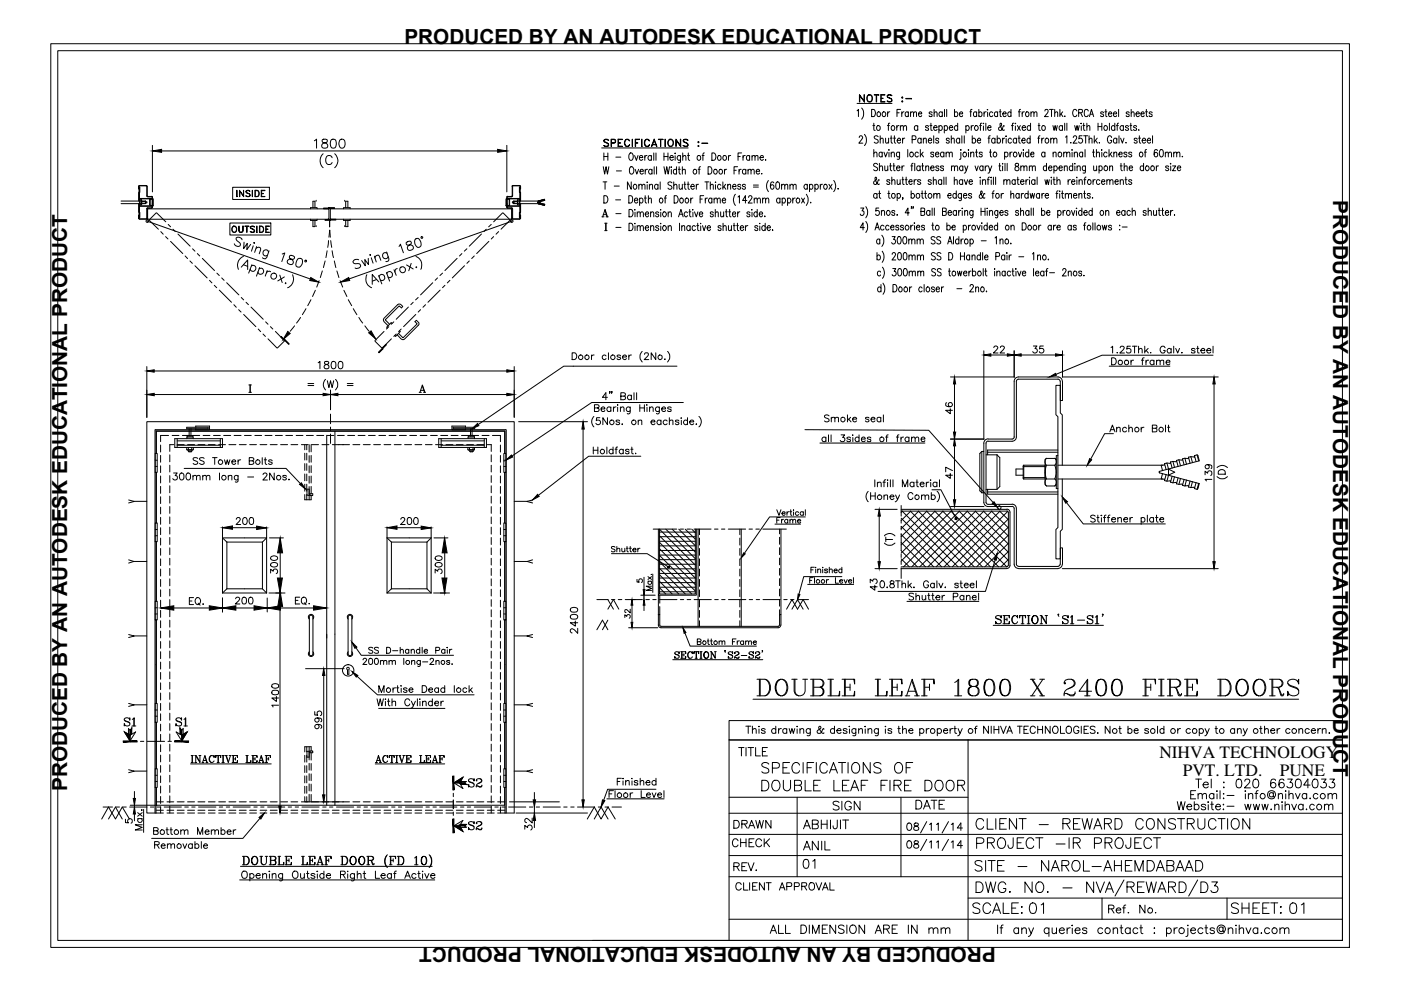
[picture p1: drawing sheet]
<svg xmlns="http://www.w3.org/2000/svg" width="297mm" height="210mm" viewBox="0 0 297 210" stroke-linecap="round" stroke-linejoin="round" font-family="sans-serif">
<defs><g id="words">
<g font-size="4.4">
<text x="85.7" y="9.4">PRODUCED BY AN AUTODESK EDUCATIONAL PRODUCT</text>
<text x="282.6" y="42.4" transform="rotate(90 282.6 42.4)">PRODUCED BY AN AUTODESK EDUCATIONAL PRODUCT</text>
<text x="14.2" y="167.8" transform="rotate(-90 14.2 167.8)">PRODUCED BY AN AUTODESK EDUCATIONAL PRODUCT</text>
<text x="211.1" y="200.8" transform="rotate(180 211.1 200.8)">PRODUCED BY AN AUTODESK EDUCATIONAL PRODUCT</text>
</g>
<g font-size="3.7">
<text x="245.8" y="160.7">NIHVA TECHNOLOGY</text>
<text x="250.8" y="164.5">PVT. LTD.</text>
<text x="271.3" y="164.5">PUNE</text>
</g>
</g></defs>
<!-- layer: Dwg -->
<g fill="none" stroke="#000" stroke-width=".21">
<path d="M29.5 39.3l-.1 .2v.6l.1-.7M29.6 39.4h1.4M29.6 39.3h1.4M31 39.3l.2 .2M31 39.4l.1 .1M31.1 39.5l.1 2.2 1 .1M31.2 39.5l.1 2.1M49.3 39.7h7.8v2.6h-7.8zM108.6 39.5l.1-.2h1.5l.2 .8-.1-.6M108.6 39.5v2.1M110.3 39.5l-1.6-.1v2.2l-1.1 .1-.1 2.3M127.6 31.4h18.3"/>
<path d="M127.9 38.6h.8M127.9 35.3l.3 1.6 .3-1.6 .3 1.6 .3-1.6M128 32.4v1.6M128 33.2h.9M128.2 29.6a.66 .66 0 0 1 .8 .2l-.3-.2-.6 .2 .1 .3 .6 .3a.39 .39 0 0 1 .1 .6 .69 .69 0 0 1-.9-.1l.4 .1 .6-.1-.2-.5-.7-.3zM128.3 38.6v1.5M128.9 32.4v1.6M129.6 30.3l.8-.1v-.5l-.8-.1v1.5v-1.6l.8 .1 .1 .2-.1 .5-.8 .1M130.2 39.5h1.1M130.6 33.3h1M130.7 36.2h1.1M131 29.5h1l-.9 .1v1.4l.9 .1h-1z"/>
<path d="M131.1 30.3h.5l-.5 .1M132.7 29.6l.5-.1 .3 .4a.53 .53 0 0 0-.6-.3 .53 .53 0 0 0-.4 .5 .68 .68 0 0 0 .7 .9l.3-.3a.56 .56 0 0 1-.7 .4 .56 .56 0 0 1-.4-.6v-.4zM133.5 32.5l.2-.1a.85 .85 0 0 1 .6 .6 .85 .85 0 0 1-.3 .9l-.1 .1a.85 .85 0 0 1-.6-.6 .85 .85 0 0 1 .2-.9zM133.7 35.4l.1-.1a.81 .81 0 0 1 .6 .8 .81 .81 0 0 1-.6 .8 1.09 1.09 0 0 1-.1-1.5zM133.8 38.6v1.5l-.8-1.5v1.5M134 29.5l.1 1.6zM134.4 39.2a.46 .46 0 0 1 .6 .4 .46 .46 0 0 1-.6 .4l-.1-.3zM134.5 33l.4 1 .4-1M134.7 35.9l.3 1 .4-1M134.7 29.5h.9l-.8 .1v1.5zM134.8 30.3h.4l-.4 .1M135.4 39.4l.3-.3 .3 .1 .1 .9"/>
<path d="M135.4 39.1v1M135.6 33.4h.7l-.1-.4a.46 .46 0 0 0-.6 .5 .46 .46 0 0 0 .6 .4l.1-.1M135.7 36.3h.7l-.1-.4a.46 .46 0 0 0-.6 .5 .46 .46 0 0 0 .6 .4l.1-.1M136 29.5l.1 1.6zM136.1 39.4l.3-.3 .3 .1 .1 .9M136.7 33v1M136.8 29.8l.2-.3h.3l.4 .4a.53 .53 0 0 0-.6-.3 .53 .53 0 0 0-.4 .5 .73 .73 0 0 0 .3 .9l.5-.1 .2-.2a.56 .56 0 0 1-.6 .4 .56 .56 0 0 1-.5-.6zM136.8 35.9v1M137.2 33h-.3l-.2 .4M137.2 38.6v.1zM137.2 39.2v.9M137.3 35.9a.42 .42 0 0 0-.5 .4"/>
<path d="M137.7 39.4l.3-.3 .3 .1 .1 .9M137.7 39.1v1M138.1 33.2l-.1-.2a.47 .47 0 0 0-.6 .5 .47 .47 0 0 0 .6 .4l.1-.1M138.1 33v1M138.2 36.1l-.1-.2a.46 .46 0 0 0-.6 .5 .46 .46 0 0 0 .6 .4l.1-.1M138.2 35.9v1M138.2 30.7h.9M138.3 30.6h.8M138.6 32.4v1.6M138.7 29.5l.6 1.6-.6-1.3-.6 1.3zM138.7 35.3v1.6M139.1 32.4v1.6"/>
<path d="M139.2 35.3v1.6M139.5 39.3l-.1-.1a.46 .46 0 0 0-.6 .4 .46 .46 0 0 0 .6 .4l.1-.1M139.5 39.1v1M139.6 29.5l1 .1zM140 38.6v1.5M140.1 29.6v1.5v-1.5M140.8 35.3l.3 1.6 .3-1.6 .3 1.6 .3-1.6M140.8 32.4v1.6M140.8 33.2h.8M141 29.5l.1 1.6zM141.6 32.4v1.6M141.9 29.6a.78 .78 0 0 1 .9 .5 .78 .78 0 0 1-.5 1 .82 .82 0 0 1-.7-.6 .82 .82 0 0 1 .3-.9z"/>
<path d="M141.9 29.7a.55 .55 0 0 1 .8 .4 .68 .68 0 0 1-.6 .9 .79 .79 0 0 1-.2-1.3zM142 33.4h.8l-.2-.4a.46 .46 0 0 0-.6 .5 .46 .46 0 0 0 .6 .4l.2-.1M142.3 35.3v.2zM142.3 35.9v1M142.5 38.8l-.3-.2-.6 .2 .1 .4 .6 .3 .2 .4a.47 .47 0 0 1-.5 .2 .47 .47 0 0 1-.4-.2M142.8 39.4l.3-.3 .3 .1 .1 .9M142.8 38.6v1.5M143.1 32.4v.2zM143.1 33v1M143.3 29.5l.9 1.4 .1-1.4v1.6l-.9-1.3-.1 1.3zM143.4 36.1v-.2a.46 .46 0 0 0-.6 .5 .46 .46 0 0 0 .6 .4v-.1M143.4 35.3v1.6"/>
<path d="M143.8 35.9h.4M144 39.1l.1 .9 .3 .1 .3-.3M144 35.3v1.3l.3 .3M144.3 33l-.1 1.4-.4 .1M144.3 33.2l-.1-.2a.46 .46 0 0 0-.6 .5 .46 .46 0 0 0 .6 .4l.1-.1M144.7 36.2l.1-.3h.5v1M144.7 35.3v1.6M144.7 39.1v1M144.8 33.3l.2-.3h.3l.1 1M144.8 32.4v1.6M144.8 29.8a.65 .65 0 0 1 1.1 0l-.4-.2-.6 .2 .1 .3 .7 .3a.36 .36 0 0 1 0 .6l-.5 .1-.4-.2 .4 .1 .6-.1-.1-.5-.8-.3zM145 39.1h.4"/>
<path d="M145.2 38.6v1.2l.3 .3M145.7 39.1h.4M145.8 33h.4M145.9 38.6v1.2v.2l.3 .1M145.9 32.4v1.3l.3 .3M146.5 39.5h.7l-.1-.3a.46 .46 0 0 0-.6 .4 .46 .46 0 0 0 .6 .4l.1-.1M147.1 35.9a.46 .46 0 0 1 .6 .5 .46 .46 0 0 1-.6 .4l-.1-.3zM147.6 39.1v1M148 30.1h.1v.2zM148 30.9h.1l.1 .1-.1 .1zM148 35.9h.4M148.1 30.1v.1z"/>
<path d="M148.1 30.9h.1M148.1 39.1l-.3 .1-.2 .3M148.5 35.3l-.2 .1-.1 .2v1.3M148.8 30.4h1.2zM148.9 33h.4M149.3 32.4l-.3 .3v1.3M149.5 38.6h.8M149.9 38.6v1.5M150.1 35.3a.84 .84 0 0 1 .9 .6 .84 .84 0 0 1-.3 .9l-.6 .1zM150.6 39.4l.3-.3 .3 .1v.9M150.6 38.6v1.5M150.9 32.4a.79 .79 0 0 1 .9 .8 .79 .79 0 0 1-.9 .8z"/>
<path d="M151.7 38.6v.1zM151.7 39.2v.9M152.3 33a.46 .46 0 0 1 .6 .5 .46 .46 0 0 1-.6 .4l-.2-.3zM152.6 35.9a.46 .46 0 0 1 .6 .5 .46 .46 0 0 1-.6 .4l-.2-.3zM152.8 39.3l-.1-.1a.46 .46 0 0 0-.6 .4 .46 .46 0 0 0 .6 .4l.1-.1M153.3 38.6v1.5M153.5 39.5l.4 .6M153.6 35.9v1M153.9 39.1l-.6 .7M154.1 35.9h-.3l-.2 .4M154.3 39.4l.3-.3 .3 .1v.9M154.3 39.1v1"/>
<path d="M154.4 33v1M154.9 33h-.3l-.2 .4M155.3 39.5h.8l-.2-.3a.46 .46 0 0 0-.6 .4 .46 .46 0 0 0 .6 .4l.2-.1M155.6 36.1h.5M156.4 35.3h-.8v1.6M156.5 33.2h.4M156.7 35.9v1M157.1 39.3l-.3-.2-.4 .2 .7 .6a.35 .35 0 0 1-.4 .2 .35 .35 0 0 1-.3-.2M157.2 35.9h-.3l-.2 .4M157.2 32.4h-.7v1.6M157.5 33v1M158 33h-.3l-.2 .4"/>
<path d="M158 39.3l-.2-.2-.4 .2 .2 .2 .4 .2v.3a.36 .36 0 0 1-.6-.1M158.1 36.1l-.1-.2a.46 .46 0 0 0-.6 .5 .46 .46 0 0 0 .6 .4l.1-.1M158.1 35.9v1M158.6 36.2l.2-.3h.4v1M158.6 35.9v1M158.9 33.2l-.1-.2a.46 .46 0 0 0-.5 .5 .46 .46 0 0 0 .5 .4l.1-.1M158.9 33v1M159.2 36.2l.3-.3h.3l.1 1M159.4 33.3l.2-.3h.4l.1 1M159.4 33v1M159.7 39.2h1.1M159.7 39.7h1.1"/>
<path d="M160.1 33.3l.1-.3h.5v1M160.3 36.3h.8l-.2-.4a.46 .46 0 0 0-.6 .5 .46 .46 0 0 0 .6 .4l.2-.1M161.1 33.4h.8l-.2-.4a.46 .46 0 0 0-.6 .5 .46 .46 0 0 0 .6 .4l.2-.1M161.4 36.8h.2zM162.3 33.9h.1zM162.9 38.3a2 2 0 0 0 0 2.3M164.1 38.8l-.4-.2a.92 .92 0 0 0 .1 1.5 .45 .45 0 0 0 .3-.6 .45 .45 0 0 0-.7-.1l-.1 .2M164.6 38.7l.3-.1a1.06 1.06 0 0 1 0 1.5h-.1a1.2 1.2 0 0 1-.2-1.4zM165.7 39.4l.3-.3 .3 .1 .1 .9M165.7 39.1v1M166.4 39.4l.3-.3 .3 .1v.9M167.5 39.4l.3-.3 .3 .1 .1 .9"/>
<path d="M167.5 39.1v1M168.2 39.4l.3-.3 .3 .1v.9M171.2 39.3l-.2-.1a.46 .46 0 0 0-.6 .4 .46 .46 0 0 0 .6 .4l.2-.1M171.2 39.1v1M171.6 39.3l.2-.1a.46 .46 0 0 1 .6 .4 .46 .46 0 0 1-.6 .4l-.2-.1M171.6 39.1v1.5M172.8 39.3l.1-.1a.46 .46 0 0 1 .6 .4 .46 .46 0 0 1-.6 .4l-.1-.1M172.8 39.1v1.5M173.9 39.1v1M174.4 39.1l-.3 .1-.2 .3M174.7 39.3l.1-.1a.46 .46 0 0 1 .6 .4 .46 .46 0 0 1-.6 .4zM175.7 39.1l.7 1"/>
<path d="M176.4 39.1l-.7 1M176.8 38.3a1.85 1.85 0 0 1 0 2.3M177.7 40v.1zM181.7 23.5l.3-.3v1.5M181.7 21.9h7.4M182.2 29.2l.2-.4h.2l.3 .3-.8 1.3h.8M182.2 20.1l1 1.3 .1-1.3v1.5l-1-1.3-.1 1.3zM182.7 22.9a1.85 1.85 0 0 1 0 2.4M183.3 28.5a1.86 1.86 0 0 1 0 2.4M183.9 20.3l.3-.2a.78 .78 0 0 1 .8 .7 .78 .78 0 0 1-.8 .8l-.3-.2-.1-.4zM184.1 20.2a.51 .51 0 0 1 .8 .5 .66 .66 0 0 1-.4 .8 .5 .5 0 0 1-.6-.5v-.6zM184.8 23.2a.83 .83 0 0 1 .8 .5 .83 .83 0 0 1-.3 1h-.5z"/>
<path d="M185.1 26.6h.4M185.3 32.6l.3-.3h.3v1M185.3 26.1v1.5h.3M185.3 31.7v1.6M185.3 20.1l1 .1zM185.8 20.2v1.4l.1-1.4M186.1 34.9a.44 .44 0 0 0-.5-.3 .44 .44 0 0 0-.4 .4l.9 .8v.2l-.3 .2-.6-.2M186.2 29l-.3-.2-.6 .2 .2 .4 .5 .2 .2 .3v.2l-.3 .3-.6-.3M186.4 38.2l-.2-.1-.3 .8a.39 .39 0 0 1-.5 .1 .39 .39 0 0 1-.1-.6l.5-.3 .1-.3-.2-.3-.2 .3 .1 .3 .4 .8 .2 .2 .2-.1M186.5 35.5l.2-.3h.3l.1 1M186.5 34.6v1.6M186.6 29.6l.3-.3 .3 .1 .1 1"/>
<path d="M186.6 28.8v1.6M186.7 20.1h.9l-.8 .1v1.3l.8 .1h-.9zM186.8 20.8h.5l-.5 .1M187 32.5v-.2a.46 .46 0 0 0-.6 .4 .46 .46 0 0 0 .6 .5v-.1M187 32.3v1M187.4 32.3l.4 1 .3-1M187.6 35.2v.9l.3 .1 .3-.3M187.8 29.3v1l.3 .1 .3-.3M188.1 20.3a.67 .67 0 0 1 1 0l-.4-.1-.6 .1 .1 .3 .7 .3a.42 .42 0 0 1 .1 .6 .69 .69 0 0 1-.9-.1l.3 .1 .6-.1v-.4l-.8-.3zM188.1 26.6h.5M188.2 23.7v1M188.2 35.2v1"/>
<path d="M188.4 29.3v1.1M188.5 31.7v.2zM188.5 32.3v1M188.6 35.2h.4M188.7 38.3l-.1-.2h-.5v.3l.5 .3 .1 .2-.3 .2-.4-.2M188.7 23.7l-.3 .1-.2 .3M188.7 26.1l-.3 .1v1.4M188.7 29.3h.5M188.8 34.6v1.3l.3 .3M188.9 32.6l.3-.3h.3l.1 1M188.9 28.8v1.3l.1 .2 .2 .1M188.9 32.3v1"/>
<path d="M189.1 38.4l.1-.3h.5l.1 1M189.1 37.5v1.6M189.3 35.2h.5M189.5 29.3h.4M189.5 34.6v1.3v.2l.3 .1M189.6 28.8v1.3l.3 .3M190.1 35.6h.7l-.1-.4a.46 .46 0 0 0-.6 .5 .46 .46 0 0 0 .6 .4l.1-.1M190.1 26.6v1M190.2 23.9h.4M190.2 29.8h.7l-.1-.4a.46 .46 0 0 0-.6 .4 .46 .46 0 0 0 .6 .5l.1-.2M190.2 38.1l.1 .9 .3 .1 .3-.3M190.6 26.6l-.3 .1-.2 .4"/>
<path d="M190.7 32.3v1.4h-.5M190.7 32.5l-.1-.2a.46 .46 0 0 0-.6 .4 .46 .46 0 0 0 .6 .5l.1-.1M190.9 38.1v1M190.9 26.9l.3-.3 .3 .1v.9M190.9 26.6v1M190.9 23.2h-.7v1.5M191.2 20.7l.2-.1v.2zM191.2 21.5l.2-.1v.2zM191.2 23.7v1M191.2 35.2v1M191.2 38.1h.4M191.3 20.7h.1z"/>
<path d="M191.3 21.5h.1zM191.4 29.3v1.1M191.4 37.5v1.3v.2l.3 .1M191.5 26.9l.3-.3 .3 .1 .1 .9M191.7 23.7h-.2l-.3 .4M191.7 35.2h-.3l-.2 .4M191.8 29.3l-.3 .1-.1 .4M191.9 38.1h.4M192 20.9l1.3 .1zM192.1 37.5v1.3l.1 .2 .2 .1M192.5 31.7v1.6M192.6 23.9a.47 .47 0 0 0-.8 .2 .47 .47 0 0 0 .4 .6l.4-.2"/>
<path d="M192.6 23.7v1M192.7 38.5h.7l-.1-.4a.46 .46 0 0 0-.6 .5 .46 .46 0 0 0 .6 .4l.1-.1M193.1 24l.3-.3 .2 .1 .1 .9M193.1 23.7v1M193.1 35.2h.4M193.4 29.6l.7-.1v-.6l-.7-.1v1.6M193.6 34.6l-.2 .1-.1 .2v1.3M193.7 24l.3-.3 .3 .1v.9M193.8 38.1v1M193.9 34.6v1.6M194.3 38.1h-.3l-.2 .4M194.6 26.8a.48 .48 0 0 0-.8 .2 .48 .48 0 0 0 .5 .6l.3-.2"/>
<path d="M194.6 26.6v1M194.7 32.5l-.1-.2a.46 .46 0 0 0-.6 .4 .46 .46 0 0 0 .6 .5l.1-.1M194.7 24.1h.7v-.3a.45 .45 0 0 0-.7 .4 .45 .45 0 0 0 .6 .5l.1-.2M195.1 35.4l-.1-.2a.46 .46 0 0 0-.6 .5 .46 .46 0 0 0 .6 .4l.1-.1M195.1 35.2v1M195.1 31.7v1.6M195.2 38.3l-.2-.2h-.4l-.1 .2 .7 .6a.37 .37 0 0 1-.3 .2 .37 .37 0 0 1-.4-.2M195.3 29.5l-.1-.1a.46 .46 0 0 0-.6 .4 .46 .46 0 0 0 .6 .5l.1-.2M195.3 29.3v1.1M195.4 32.7l.4 .6M195.4 35.2h.4M195.6 34.6v1.3l.3 .3"/>
<path d="M195.7 32.3l-.6 .7M195.8 29.6l.3-.3 .3 .1v1M195.8 29.3v1.1M196.3 35.5l.1-.3h.5v1M196.3 35.2v1M196.8 29.8h.7l-.1-.4a.46 .46 0 0 0-.6 .4 .46 .46 0 0 0 .6 .5l.1-.2M196.9 26.8l-.2-.2-.5 .2 .1 .2 .5 .2v.4h-.5l-.1-.2M197.2 26.6h.4M197.3 35.6h.7l-.1-.4a.46 .46 0 0 0-.6 .5 .46 .46 0 0 0 .6 .4l.1-.1M197.4 26.1v1.5h.3M197.5 38.3l-.1-.2h-.5v.3l.4 .2 .2 .3-.3 .2-.4-.2M197.6 23.9l-.2-.2-.4 .2v.2l.6 .2v.4h-.6v-.2"/>
<path d="M197.9 38.4l.1-.3h.5v1M197.9 37.5v1.6M198 32.5l-.1-.2h-.5v.3l.5 .3 .1 .2-.2 .2-.5-.2M198 27.1h.7l-.1-.3a.46 .46 0 0 0-.7 .3 .46 .46 0 0 0 .7 .5l.1-.2M198 28.8v1.6M198 24l.3-.3 .3 .1 .1 .9M198 23.2v1.5M198.3 32.7h.8l-.2-.4a.46 .46 0 0 0-.6 .4 .46 .46 0 0 0 .6 .5l.2-.1M199 29.5a.36 .36 0 0 0-.6-.1v.3l.6 .2v.2l-.2 .3-.4-.3M199.1 35.4l-.1-.2h-.5v.3l.5 .3 .1 .2-.3 .2-.4-.2M199.1 26.8a.48 .48 0 0 1 .8 .2 .48 .48 0 0 1-.6 .6l-.2-.2M199.1 26.6v1.6"/>
<path d="M199.7 38.3l-.2-.2a.46 .46 0 0 0-.6 .5 .46 .46 0 0 0 .6 .4l.2-.1M199.7 38.1v1M199.8 23.9l-.1-.1a.47 .47 0 0 0-.6 .4 .47 .47 0 0 0 .6 .5l.1-.2M199.8 23.7v1M200 35.4v-.2h-.6v.3l.6 .3v.2l-.2 .2-.4-.2M200.1 32.5l-.1-.2a.46 .46 0 0 0-.6 .4 .46 .46 0 0 0 .6 .5l.1-.1M200.1 32.3v1M200.1 37.5v1.6M200.2 26.8l.1-.1a.47 .47 0 0 1 .6 .5 .47 .47 0 0 1-.6 .4l-.1-.2M200.2 26.6v1.6M200.3 23.2v1.5M200.6 32.6l.2-.3h.4l.1 1"/>
<path d="M200.6 32.3v1M200.6 37.5v1.6M200.7 23.2v1.5M201.3 32.6l.1-.3h.5v1M201.3 29.5l-.2-.2-.4 .1v.3l.5 .2 .1 .2-.2 .3-.5-.3M201.3 27.1h.7l-.1-.3a.46 .46 0 0 0-.6 .3 .46 .46 0 0 0 .6 .5l.1-.2M201.7 29.6l.3-.3 .3 .1v1M201.7 28.8v1.6M201.7 35.5l.2-.3h.4l.1 1M201.7 35.2v1M202.3 38.4l.2-.3h.4l.1 1M202.3 37.5v1.6"/>
<path d="M202.4 35.5l.1-.3h.5v1M202.4 23.9l.1-.1a.47 .47 0 0 1 .6 .4 .47 .47 0 0 1-.6 .5l-.1-.2M202.4 23.2v1.5M203 26.8a.47 .47 0 0 0-.7 .3 .47 .47 0 0 0 .5 .5l.2-.2M203 26.1v1.5M203.4 24.1h.7v-.3a.46 .46 0 0 0-.7 .4 .46 .46 0 0 0 .6 .5l.1-.2M203.5 29.5l-.2-.1a.46 .46 0 0 0-.6 .4 .46 .46 0 0 0 .6 .5l.2-.2M203.5 29.3v1.1M203.7 31.7v.2zM203.7 32.3v1.4l-.3 .1M203.9 28.8v1.6M204.1 38.3l-.1-.2a.46 .46 0 0 0-.6 .5 .46 .46 0 0 0 .6 .4l.1-.1"/>
<path d="M204.1 38.1v1M204.1 35.4l-.1-.2a.46 .46 0 0 0-.6 .5 .46 .46 0 0 0 .6 .4l.1-.1M204.1 35.2v1M204.3 32.3a.46 .46 0 0 1 .6 .4 .46 .46 0 0 1-.6 .5l-.2-.3zM204.4 38.1l.4 1 .4-1M204.4 28.8v1.6M204.5 35.2l.4 1 .3-1M204.8 26.8l.1-.1a.47 .47 0 0 1 .6 .5 .47 .47 0 0 1-.6 .4l-.1-.2M204.8 26.6v1.6M204.9 36.2l-.5 .5M205.3 31.7v.2zM205.3 32.3v1"/>
<path d="M205.5 38.5h.7l-.1-.4a.46 .46 0 0 0-.6 .5 .46 .46 0 0 0 .6 .4l.1-.1M205.6 23.7h.4M205.8 32.6l.3-.3h.3l.1 1M205.8 32.3v1M205.9 26.6v1M206.1 23.2h-.3v1.5M206.1 29.5l.2-.1a.46 .46 0 0 1 .6 .4 .46 .46 0 0 1-.6 .5l-.2-.2M206.1 28.8v1.6M206.4 26.6l-.3 .1-.2 .4M206.7 35.2l.4 1 .3-1M206.8 32.3h.4M207 31.7v1.3l.1 .2 .2 .1"/>
<path d="M207.1 23.9a.44 .44 0 0 0-.7 0 .44 .44 0 0 0 0 .6l.2 .2 .5-.2M207.1 23.7v1M207.2 29.8h.7l-.1-.4a.46 .46 0 0 0-.6 .4 .46 .46 0 0 0 .6 .5l.1-.2M207.5 23.9a.47 .47 0 0 1 .8 .2 .47 .47 0 0 1-.4 .6l-.4-.2M207.5 23.2v1.5M207.7 26.6h.4M207.8 37.5v.2zM207.8 38.1v1M208.2 26.1l-.3 .1v1.4M208.3 32.5l-.1-.2h-.5v.3l.5 .3 .1 .2-.3 .2-.4-.2M208.3 38.4l.3-.3h.3l.1 1M208.3 38.1v1"/>
<path d="M208.4 35.4l-.1-.2a.46 .46 0 0 0-.6 .5 .46 .46 0 0 0 .6 .4l.1-.1M208.4 35.2v1M208.5 26.2h.1zM208.5 26.7v.9M208.6 23.7v1M208.9 35.2v1M209 26.1v1.5M209.1 23.7l-.3 .1-.2 .3M209.3 23.2h.1zM209.3 38.1h.4M209.4 35.2a.42 .42 0 0 0-.5 .4M209.4 27.1h.7v-.3a.46 .46 0 0 0-.7 .3 .46 .46 0 0 0 .6 .5l.1-.2"/>
<path d="M209.4 23.8v.9M209.5 29.3h.4M209.6 35.2l.3 1 .4-1M209.8 37.5l-.3 .3v1.3M209.8 32.3h.4M209.9 36.2l-.2 .5h-.2M209.9 28.8l-.2 .1-.1 .2v1.3M210 31.7v1.3v.2l.3 .1M210.2 37.5v.2zM210.2 38.1v1M210.5 23.9l-.1-.1a.47 .47 0 0 0-.6 .4 .47 .47 0 0 0 .6 .5l.1-.2M210.6 37.5v1.6"/>
<path d="M211 29.5l-.2-.1a.46 .46 0 0 0-.6 .4 .46 .46 0 0 0 .6 .5l.2-.2M211 29.3v1.1M211.1 37.5v1.6M211.4 29.5l.2-.1a.46 .46 0 0 1 .6 .4 .46 .46 0 0 1-.6 .5l-.2-.2M211.4 28.8v1.6M211.5 23.9a.47 .47 0 0 0-.7 .2 .47 .47 0 0 0 .3 .6l.4-.2M211.5 23.7v1M211.8 35.2h.4M211.9 23.7h.4M211.9 34.6v1.3l.1 .2 .2 .1M212.1 23.2v1.5h.2M212.6 34.6v.2z"/>
<path d="M212.6 29.3v1.1M212.6 35.2v1M212.6 24.1h.7l-.1-.3a.47 .47 0 0 0-.6 .4 .47 .47 0 0 0 .6 .5l.1-.2M212.8 38.4l.2-.3h.4l.1 1M212.8 38.1v1M212.9 26.8l-.1-.2-.2 .6a.47 .47 0 0 1-.3 .4 .47 .47 0 0 1-.5-.1v-.4l.5-.5v-.4l-.1-.1-.2 .2 .1 .4 .5 .9h.3v-.1M213 32.5l.1-.2a.46 .46 0 0 1 .6 .4 .46 .46 0 0 1-.6 .5l-.1-.1M213 32.3v1.5M213 29.3l-.3 .1-.1 .4M213.1 34.6v1.6M213.2 28.9h.2zM213.3 29.4v1"/>
<path d="M213.5 38.4l.3-.3h.3v1M213.5 34.6v1.6M214.1 32.3v1M214.3 23.9a.47 .47 0 0 0-.7 .2 .47 .47 0 0 0 .4 .6l.3-.2M214.3 23.2v1.5M214.4 29.5l-.1-.1a.46 .46 0 0 0-.5 .4 .46 .46 0 0 0 .5 .5l.1-.2M214.4 26.6h.5M214.6 32.3h-.3l-.2 .4M214.9 26.1l-.2 .1-.1 1.4M215.2 38.3v-.2a.46 .46 0 0 0-.6 .5 .46 .46 0 0 0 .6 .4v-.1M215.2 38.1v1M215.3 26.1v.1z"/>
<path d="M215.3 26.7v.9M215.3 34.7v.5a.56 .56 0 0 1 .7 .3 .56 .56 0 0 1-.3 .7 .5 .5 0 0 1-.5-.5 .5 .5 0 0 1 .6-.5h.1v-.5zM215.5 29.5l-.1-.1a.46 .46 0 0 0-.6 .4 .46 .46 0 0 0 .6 .5l.1-.2M215.5 29.3v1.1M215.6 38.1h.4M215.7 26.6l.6 1M215.8 37.5v1.3v.2l.3 .1M215.9 29.3h.4M215.9 32.3l.4 1 .3-1M215.9 23.7h.4M216 28.8v1.3l.3 .3M216.3 26.6l-.6 1"/>
<path d="M216.4 38.5h.7l-.1-.4a.46 .46 0 0 0-.6 .5 .46 .46 0 0 0 .6 .4l.1-.1M216.4 23.2h-.2l-.1 .3v1.2M216.4 35.5l.3-.3h.3l.1 1M216.4 35.2v1M216.6 29.8h.8l-.2-.4a.46 .46 0 0 0-.6 .4 .46 .46 0 0 0 .6 .5l.2-.2M216.7 27.1h.7v-.3a.46 .46 0 0 0-.7 .3 .46 .46 0 0 0 .6 .5l.1-.2M216.7 23.7v1M217 31.7v.2zM217 32.3v1M217.1 35.5l.2-.3h.4v1M217.2 23.7l-.3 .1-.2 .3M217.5 38.1v1"/>
<path d="M217.6 23.8a.49 .49 0 0 1 .6 .3 .49 .49 0 0 1-.3 .6l-.4-.2-.1-.4zM218 38.1h-.3l-.2 .4M218.1 32.5l-.1-.2a.46 .46 0 0 0-.6 .4 .46 .46 0 0 0 .6 .5l.1-.1M218.1 31.7v1.6M218.2 35.5l.2-.3h.4l.1 1M218.2 35.2v1M218.3 37.5v.2zM218.3 38.1v1M218.4 29.5l-.1-.1a.46 .46 0 0 0-.6 .4 .46 .46 0 0 0 .6 .5l.1-.2M218.4 28.8v1.6M218.5 26.8a.48 .48 0 0 0-.8 .2 .48 .48 0 0 0 .5 .6l.3-.2M218.5 26.1v1.5"/>
<path d="M218.5 32.7h.7l-.1-.4a.46 .46 0 0 0-.6 .4 .46 .46 0 0 0 .6 .5l.1-.1M218.6 24l.3-.3 .3 .1v.9M218.6 23.7v1M218.9 35.5l.1-.3h.5v1M219.2 24l.3-.3 .3 .1 .1 .9M219.4 38.3l-.1-.2a.46 .46 0 0 0-.6 .5 .46 .46 0 0 0 .6 .4l.1-.1M219.4 38.1v1M219.9 37.5v1.6M220 29.3h.4M220.1 26.6h.4M220.3 26.1v1.5h.3M220.5 28.8l-.3 .3v1.3"/>
<path d="M220.9 29.3v1.1M221.3 29.3l-.3 .1-.1 .4M221.5 32.5l-.1-.2a.46 .46 0 0 0-.6 .4 .46 .46 0 0 0 .6 .5l.1-.1M221.5 38.1l.3 1 .2-1 .3 1 .2-1M221.5 23.5l.1-.3h.4l.2 .4-.7 1.1h.8M221.5 32.3v1M221.8 29.4a.46 .46 0 0 1 .6 .4 .46 .46 0 0 1-.6 .5l-.2-.4zM221.9 35.4l-.1-.2a.46 .46 0 0 0-.6 .5 .46 .46 0 0 0 .6 .4l.1-.1M221.9 34.6v1.6M222.3 35.6h.7l-.1-.4a.46 .46 0 0 0-.6 .5 .46 .46 0 0 0 .6 .4l.1-.1M222.5 23.2h.8M222.8 29.6l.3-.3 .3 .1v1"/>
<path d="M222.8 29.3v1.1M222.9 37.5v.2zM222.9 38.1v1M222.9 23.2v1.5M223.2 26.6l.3 1 .2-1 .3 1 .2-1M223.3 32.6l.1-.3h.5v1M223.3 32.3v1M223.3 38.1h.4M223.4 29.6l.3-.3 .3 .1 .1 1M223.4 35.4l.2-.2a.46 .46 0 0 1 .6 .5 .46 .46 0 0 1-.6 .4l-.2-.1M223.4 37.5v1.3l.1 .2 .2 .1M223.4 35.2v1.5"/>
<path d="M223.6 24l.3-.3 .3 .1 .1 .9M223.6 23.2v1.5M224.1 38.4l.3-.3h.3l.1 1M224.1 37.5v1.6M224.5 35.6h.7l-.1-.4a.46 .46 0 0 0-.6 .5 .46 .46 0 0 0 .6 .4l.1-.1M224.7 23.2v1.5M224.9 24.1l.5 .6M225.3 26.8a.48 .48 0 0 0-.8 .2 .48 .48 0 0 0 .5 .6l.3-.2M225.3 26.6v1M225.3 23.7l-.6 .7M225.5 32.6l.2-.3h.4l.1 1M225.5 32.3v1"/>
<path d="M225.7 35.5l.1-.3h.4l.1 1M225.7 35.2v1M225.7 24.7h.1zM225.7 26.1v1.5M225.9 29.1l.3-.3v1.6M226.2 32.6l.3-.3h.3v1M226.2 26.1v1.5M226.5 38.1v1M227 30.3h.1zM227 38.1a.42 .42 0 0 0-.5 .4M227.2 38.5h.7l-.1-.4a.46 .46 0 0 0-.6 .5 .46 .46 0 0 0 .6 .4l.1-.1M227.3 31.7v.2z"/>
<path d="M227.3 32.3v1M227.4 35.4l-.1-.2a.46 .46 0 0 0-.6 .5 .46 .46 0 0 0 .6 .4l.1-.1M227.4 34.6v1.6M227.6 29.2l.2-.4h.3l.2 .3-.1 .3-.7 1h.9M227.8 32.6l.1-.3h.5v1M227.8 32.3v1M227.9 26.6l.2 1 .3-1 .2 1 .2-1M227.9 34.6v.2zM227.9 35.2v1M228.3 37.5v.2zM228.3 23.5l-.2-.3a.73 .73 0 0 0-.7 .5 .73 .73 0 0 0 .2 .8l.4 .2 .3-.3M228.3 38.1v1"/>
<path d="M228.4 35.5l.1-.3h.5v1M228.4 35.2v1M228.7 23.9l.7-.1v-.6h-.7v1.5M228.8 38.4l.2-.3h.4l.1 1M228.8 38.1v1M229.1 23.9l.4 .8M229.2 26.2h.1zM229.2 26.7v.9M229.4 28.8h-.6l-.1 .7a.48 .48 0 0 1 .7 0 .48 .48 0 0 1 0 .7 .48 .48 0 0 1-.7-.1M229.5 32.5v-.2a.47 .47 0 0 0-.7 .4 .47 .47 0 0 0 .7 .5v-.1M229.5 32.3v1M229.6 26.6h.4"/>
<path d="M229.8 26.1v1.2v.3h.3M229.8 28.8h.8M229.8 38.1h.4M230.1 31.7v1.6M230.1 35.2v1.4l-.5 .1M230.1 35.4v-.2a.46 .46 0 0 0-.6 .5 .46 .46 0 0 0 .6 .4v-.1M230.2 28.8v1.6M230.3 37.5l-.3 .3v1.3M230.4 26.9l.3-.3 .3 .1 .1 .9M230.4 26.1v1.5M230.7 38.1a.46 .46 0 0 1 .6 .5 .46 .46 0 0 1-.6 .4l-.1-.3zM230.7 23.5l-.3-.3a.84 .84 0 0 0-.6 .6 .84 .84 0 0 0 .3 .9h.5l.1-.3"/>
<path d="M230.9 29.6l.3-.3 .3 .1v1M230.9 28.8v1.6M231 24.7l.4-1.5 .5 1.5M231.2 24.2h.5M231.6 32.3h.4M231.7 38.1v1M231.8 31.7v1.3l.1 .2 .2 .1M231.9 35.2v.9l.3 .1 .3-.3M232 28.8v1.6M232.2 38.1h-.3l-.2 .4M232.3 29.8l.4 .6M232.5 32.6l.1-.3h.5v1"/>
<path d="M232.5 31.7v1.6M232.5 35.2v1M232.6 29.3l-.6 .8M232.8 26.1v1.5M232.8 26.8h.8M233 35.4l.1-.2a.46 .46 0 0 1 .6 .5 .46 .46 0 0 1-.6 .4l-.1-.1M233 30.3h.1zM233 35.2v1.5M233.2 38.3l-.1-.2a.46 .46 0 0 0-.6 .5 .46 .46 0 0 0 .6 .4l.1-.1M233.5 38.5h.7l-.1-.4a.46 .46 0 0 0-.6 .5 .46 .46 0 0 0 .6 .4l.1-.1M233.6 31.7v.2zM233.6 26.1v1.5"/>
<path d="M233.6 32.3v1M234 23.9l-.1-.1a.33 .33 0 0 0-.5 .1l.6 .5-.3 .3h-.3v-.2M234.2 26.7a.47 .47 0 0 1 .6 .5 .47 .47 0 0 1-.6 .4l-.2-.4zM234.2 23.7h.5M234.5 23.2v1.5h.2M234.7 38.4l.1-.3h.5v1M234.7 38.1v1M234.7 32.5l-.1-.2a.46 .46 0 0 0-.6 .4 .46 .46 0 0 0 .6 .5l.1-.1M235 24.1h.7l-.1-.3a.47 .47 0 0 0-.6 .4 .47 .47 0 0 0 .6 .5l.1-.2M235.1 31.7v1.6M235.2 26.1v1.5M235.3 35.5l.1-.3h.5v1"/>
<path d="M235.3 35.2v1M235.3 38.4l.3-.3h.3l.1 1M235.4 32.7l.4 .6M235.7 29.2a.46 .46 0 0 0-.6-.4 .46 .46 0 0 0-.3 .6v.4a.46 .46 0 0 0 .4 .6 .46 .46 0 0 0 .5-.6h-.3M235.7 32.3l-.6 .7M236.1 24.1h.6v-.3a.46 .46 0 0 0-.7 .4 .46 .46 0 0 0 .7 .5v-.2M236.1 32.6l.2-.3h.4l.1 1M236.1 32.3v1M236.4 26.8a.48 .48 0 0 0-.8 .2 .48 .48 0 0 0 .5 .6l.3-.2M236.4 26.1v1.5M236.4 38.5h.7l-.1-.4a.46 .46 0 0 0-.6 .5 .46 .46 0 0 0 .6 .4l.1-.1M236.7 26.6h.4"/>
<path d="M236.8 29.5l-.1-.1a.46 .46 0 0 0-.6 .4 .46 .46 0 0 0 .6 .5l.1-.2M236.8 29.3v1.1M237.2 26.1l-.2 .1-.1 .2v1.2M237.2 23.2v1.5M237.2 32.7h.7l-.1-.4a.46 .46 0 0 0-.6 .4 .46 .46 0 0 0 .6 .5l.1-.1M237.3 28.8v1.6M237.5 38.4l.2-.3h.4l.1 1M237.5 35.2h.4M237.5 38.1v1M237.6 29.3l.4 1.1 .3-1.1M237.7 34.6v1.3l.3 .3M238.2 26.8a.47 .47 0 0 0-.8 .3 .47 .47 0 0 0 .6 .5l.2-.2"/>
<path d="M238.2 26.6v1M238.4 35.5l.1-.3h.4l.1 1M238.4 34.6v1.6M238.5 38.1h.4M238.7 30.2h.1M238.7 37.5v1.3l.3 .3M238.9 32.5v-.2h-.5v.3l.4 .2 .1 .3-.2 .2-.4-.2M239.3 26.8l-.3-.2-.4 .2 .6 .4v.4h-.5l-.1-.2M239.4 35.6h.7l-.1-.4a.46 .46 0 0 0-.6 .5 .46 .46 0 0 0 .6 .4l.1-.1M239.4 23.9l-.2-.2-.4 .2v.2l.6 .2v.4h-.6v-.2M239.6 26.6h.4M239.7 26.1l.1 1.5h.2"/>
<path d="M239.8 24l.3-.3 .3 .1 .1 .9M239.8 23.2v1.5M240 32.5l-.1-.2h-.5v.3l.5 .3 .1 .2-.3 .2-.4-.2M240 38.3l-.1-.2h-.5v.3l.5 .3 .1 .2-.3 .2-.4-.2M240.8 24.1h.8l-.2-.3a.47 .47 0 0 0-.6 .4 .47 .47 0 0 0 .6 .5l.2-.2M241 26.8l-.2-.2-.5 .2 .1 .2 .5 .2v.4h-.5l-.1-.2M241.1 29.5a.36 .36 0 0 0-.6-.1v.3l.6 .2v.2l-.3 .3-.3-.3M241.4 29.3h.4M241.4 27.5v.1zM241.6 28.8v1.3l.3 .3M241.9 24.1h.7l-.1-.3a.46 .46 0 0 0-.6 .4 .46 .46 0 0 0 .6 .5l.1-.2M242.2 29.8h.7l-.1-.4a.46 .46 0 0 0-.6 .4 .46 .46 0 0 0 .6 .5l.1-.2"/>
<path d="M242.5 35.4l-.2-.2a.46 .46 0 0 0-.6 .5 .46 .46 0 0 0 .6 .4l.2-.1M242.5 34.6v1.6M242.6 32.3h.4M242.9 23.7h.4M243 23.2v1.2l.1 .3h.2M243.1 31.7l-.3 .1v.2v1.3M243.2 29.8h.7v-.4a.47 .47 0 0 0-.7 .4 .47 .47 0 0 0 .7 .5v-.2M244.3 23.9l-.3-.2-.4 .2 .1 .2 .5 .2v.4h-.5l-.1-.2M244.4 28.8v1.6M245.2 35.2v1M245.4 31.9l-.4-.2a.93 .93 0 0 0 .1 1.6 .44 .44 0 0 0 .4-.7 .44 .44 0 0 0-.8 0v.2M245.6 35.2h-.3l-.1 .4"/>
<path d="M246 31.8l.3-.1a1.06 1.06 0 0 1 0 1.6h-.1a1.07 1.07 0 0 1-.2-1.5zM247.1 32.6l.1-.3h.5v1M247.1 32.3v1M247.7 32.6l.3-.3h.3l.1 1M247.8 35.4l-.1-.2h-.5v.3l.4 .2 .2 .3-.3 .2-.4-.2M248.2 34.6v.2zM248.2 35.2v1M248.6 35.2h.7l-.7 1h.7M248.8 32.6l.2-.3h.4l.1 1M248.8 32.3v1M249.5 32.6l.3-.3h.3l.1 1M249.6 35.6h.7l-.1-.4a.46 .46 0 0 0-.6 .5 .46 .46 0 0 0 .6 .4l.1-.1"/>
<path d="M250.6 33.2h.2zM25.7 43.2h3.9M25.7 42.6h3.9M29.4 42.6l.1-2.9h.1v6.4h-.1l-.1-2.9M29.4 46.3l.1 .1M29.4 46.3v-.7l.1 .7M29.5 46.3v.1M29.6 42.3v1.2M29.6 46.5h1.4M29.6 46.4h1.4M29.6 42.1h2.6v.1M29.6 42.2h2.6"/>
<path d="M29.6 43.6h2.6M29.6 43.3l.1 .1M29.7 42.4v.2M29.7 43.2v.2M29.7 42.4h.3M29.7 43.2h1.1M29.7 42.6h1.1M29.7 43.4h.3M29.7 42.4l-.1 .1M29.7 42.6v.5M30 42.4v.7M30 43.2v.2"/>
<path d="M30 42.4v1M30 42.7h.9M30 43.1h.9M30.8 42.6v.6zM30.9 42.8h.2v.2h-.2M31.1 46.3l-.1 .1M31.1 44.2v2.1M31.2 46.3l-.2 .1M31.2 44.2v2.1M31.3 46.9l34.5 12.2M31.3 46.3l.1 .1M31.3 41.7h.9"/>
<path d="M31.4 44.2l-.1 2.2M31.4 44.3h38.3M31.4 46.5h38.2M31.8 43.6v-1.4l-.1 .2v1l.6 .2M31.8 42.2h.5M32.2 41.6l.1 .2v2.2M32.2 44.2h-1M32.2 43.6v.1h-2.6M32.2 44l-.9 .1-.2 .1M32.3 41.8v2.2M32.3 44l-.1 .1M32.3 42.1l.2 .1v1.4l-.2 .1"/>
<path d="M32.4 42.1v1.6M48.7 47.3h8.7v2.5h-8.7zM65.8 44.3v-.3h1.4v.3M65.8 46.5v.2h1.4v-.2M66.4 44v-1.3h.4v1.3M66.4 46.7v1.3h.4v-1.3M67 48h.1M67 42.7h.1M67.7 59.5l-.5 1.4M68.3 57.4l-.4 1.4M68.9 55.3l-.3 1.4M69.4 53.2l-.3 1.4"/>
<path d="M69.7 51l-.2 1.5M69.7 46.3l-.1 .1M69.7 44.4v2M69.9 48.8l-.2 1.5M69.9 46.7v1.4M69.9 48.8l.1 1.5M70 46.3l.1 .1M70.1 51l.2 1.5M70.1 44.2l-.1 2.2M70.2 44.3l38.1-.1 .2 2.2M70.2 46.5h38.1M70.4 53.2l.3 1.4"/>
<path d="M70.9 55.3l.3 1.4M71.4 57.4l.5 1.4M72.1 59.5l.6 1.4M72.8 44.3v-.3h1.4v.3M72.8 46.5v.2h1.4v-.2M73.1 48h.1M73.1 42.7h.1M73.3 44v-1.3h.5v1.3M73.3 46.7v1.3h.5v-1.3M107.3 43.6l.2 .1M107.4 42.1v1.6l-.1-.1M107.5 44l.1 .1"/>
<path d="M107.5 42.1l-.2 .1v1.4M107.5 44l1 .1 .1 .1M107.5 43.6l.5-.2v-1.2v1.4M107.5 42.2h.5M107.6 43.6v.1h2.6M107.6 42.2h2.6M107.6 43.6h2.6M107.6 41.6l-.1 .2v2.2M107.6 44.2h1M107.6 41.7h.9M108.4 46.3l-.1 .1M108.5 46.9l-34.5 12.2"/>
<path d="M108.6 46.3l.1 .1M108.6 41.6h-.1M108.6 44.2v2.1M108.6 46.3h1.7M108.7 44.2v2.1M108.7 46.5h1.5M108.9 42.6v.6zM108.9 42.8h-.3v.2h.3M108.9 43.2h1.2M108.9 42.6h1.2M108.9 42.7h.8M108.9 43.1h.8"/>
<path d="M109.8 42.4v.7M109.8 43.2v.2M109.8 42.4h.3M109.8 42.4v1M109.8 43.4h.3M110.1 42.4v.2M110.1 43.2v.2M110.1 42.6v.5M110.1 42.4l.1 .1M110.2 43.3l-.1 .1M110.2 42.6h4v.2M110.2 42.3v1.2"/>
<path d="M110.2 43.2h3.9M110.2 42.1h-2.6v.1M110.3 46.3v-.7l.1 .7M110.3 46.3l-.1 .1M110.4 42.6l-.1-2.9h-.2v6.4h.2l.1-2.9M114 42.9h.1M114 42.9l1.5 .4-.1 .3M114.1 42.6v.2M114.1 43v.2h.1M114.2 42.6l.2 .2M114.2 43.2l.1 .1M114.2 43.2h.1"/>
<path d="M114.2 43v.2M114.3 43.3h.1M114.3 42.5l.2 .3M114.4 42.8l.2 .1-.2 .1M114.4 42.8v.2M114.4 43l-.1 .3M114.4 43.3h.1M114.5 43.1l-.1 .2M114.5 43.3h.2M114.5 42.5h-.1M114.6 43.1l-.1 .2M114.7 42.5h.1"/>
<path d="M114.7 42.7v-.2h-.2l.1 .2M114.7 43.1v.2M114.7 43.3l.2 .1M114.7 42.5l.1 .2M114.8 43.1l-.1 .2M114.9 42.4l-.2 .1M114.9 43.4h.1M114.9 42.4v.2M114.9 43.2v.2M114.9 42.4h.1M115 43.2l-.1 .2M115.1 43.5h.1"/>
<path d="M115.1 42.3l.1 .3M115.2 43.2l-.1 .3-.2-.1M115.2 42.3l-.3 .1 .1 .2M115.2 43.3v.2h.1M115.3 42.3l.1-.1 .1 .3M115.4 43.3l-.1 .2 .1 .1 .1-.3M115.4 42.5l-.1-.2h-.1v.2M115.4 42.2l.1 .3-1.5 .4M127.6 46h.5M127.8 46l.5-1.6 .5 1.6M127.9 45.5h.7M128 41.5a.79 .79 0 0 1 .9 .8 .79 .79 0 0 1-.9 .8z"/>
<path d="M128.2 47.3h.5M128.2 48.9h.5M128.3 44.6l.4 1.4M128.4 47.3v1.6M128.5 46h.5M128.5 47.3v1.6M130.5 42.4h1.1M130.6 48.2h1.1M130.6 45.3h1.1M133.3 41.5a.84 .84 0 0 1 .9 .5 .84 .84 0 0 1-.3 1l-.6 .1zM133.4 44.4a.79 .79 0 0 1 .8 .8 .79 .79 0 0 1-.8 .8zM133.4 47.3a.79 .79 0 0 1 .8 .8 .79 .79 0 0 1-.8 .8z"/>
<path d="M134.5 42.5h.7l-.1-.4a.46 .46 0 0 0-.6 .4 .46 .46 0 0 0 .6 .5l.1-.2M134.6 44.4v.1zM134.6 47.3v.2zM134.6 45v1M134.6 47.9v1M135.1 45.2l.3-.3 .3 .1v1M135.1 48.1l.3-.3 .3 .1v1M135.1 44.9v1.1M135.1 47.8v1.1M135.6 42.2l.1-.1a.46 .46 0 0 1 .6 .4 .46 .46 0 0 1-.6 .5l-.1-.2M135.6 42v1.6M135.7 45.2l.3-.3 .3 .1 .1 1"/>
<path d="M135.7 48.1l.3-.3 .3 .1 .1 1M136.6 42h.4M136.8 41.5v1.3l.3 .3M136.8 45.4h.7l-.1-.4a.47 .47 0 0 0-.6 .4 .47 .47 0 0 0 .6 .5l.1-.2M136.8 48.3h.7l-.1-.4a.47 .47 0 0 0-.6 .5 .47 .47 0 0 0 .6 .4l.1-.2M137.5 42.3l.3-.3 .3 .1v1M137.5 41.5v1.6M137.9 45.2l.3-.3 .3 .1 .1 1M137.9 48.1l.3-.3 .3 .1 .1 1M137.9 44.9v1.1M137.9 47.8v1.1M139.7 45.1l-.3-.2-.4 .2 .2 .3h.3l.2 .3a.35 .35 0 0 1-.4 .3 .35 .35 0 0 1-.3-.3"/>
<path d="M139.7 48l-.3-.2-.4 .2 .2 .3h.3l.2 .3a.35 .35 0 0 1-.4 .3 .35 .35 0 0 1-.3-.3M139.8 42.2l.2-.1a.46 .46 0 0 1 .6 .4 .46 .46 0 0 1-.6 .5zM140.1 44.4v.1zM140.1 47.3v.2zM140.1 45v1M140.1 47.9v1M140.6 45.1l.1-.1a.46 .46 0 0 1 .6 .4 .46 .46 0 0 1-.6 .5l-.2-.4zM140.6 48l.1-.1a.46 .46 0 0 1 .6 .5 .46 .46 0 0 1-.6 .4l-.2-.4zM140.9 42h.4M141.3 41.5l-.2 .1-.1 .2v1.3M141.7 45.2l.3-.3 .3 .1v1M141.7 48.1l.3-.3 .3 .1v1"/>
<path d="M141.7 44.9v1.1M141.7 47.8v1.1M142.9 41.5a.79 .79 0 0 1 .9 .8 .79 .79 0 0 1-.9 .8zM143.9 46l.5-1.6 .4 1.6M144.1 45.4h.6M144.1 47.3v1.6M144.2 42.2l.1-.1a.46 .46 0 0 1 .6 .4 .46 .46 0 0 1-.6 .5zM144.5 48.1l.3-.3 .3 .1 .1 1M144.5 47.8v1.1M145.3 42.2l.1-.1a.46 .46 0 0 1 .6 .4 .46 .46 0 0 1-.6 .5zM145.8 45.1l-.2-.1a.46 .46 0 0 0-.6 .4 .46 .46 0 0 0 .6 .5l.2-.2M146.1 44.9h.4"/>
<path d="M146.2 44.4v1.3l.3 .3M146.3 48l-.1-.1a.46 .46 0 0 0-.6 .5 .46 .46 0 0 0 .6 .4l.1-.2M146.3 47.8v1.1M146.4 42v1.1M146.9 42l-.4 .2-.1 .3M146.9 44.4v.1zM146.9 45v1M147.2 44.9l.4 1.1 .4-1.1M147.4 48l-.1-.1a.46 .46 0 0 0-.6 .5 .46 .46 0 0 0 .6 .4l.1-.2M147.7 47.8h.4M147.9 47.3v1.3l.1 .2 .2 .1M148.3 45.4h.7l-.1-.4a.46 .46 0 0 0-.6 .4 .46 .46 0 0 0 .6 .5l.1-.2"/>
<path d="M148.4 42.2h.5M148.6 47.3v.2zM148.6 47.9v1M148.9 47.8l.4 1.1 .3-1.1M149.2 41.5h-.8v1.6M149.5 42v1.1M149.9 48.3h.7l-.1-.4a.46 .46 0 0 0-.6 .5 .46 .46 0 0 0 .6 .4l.1-.2M150 42l-.4 .2-.1 .3M150.9 42.2l-.1-.1a.46 .46 0 0 0-.6 .4 .46 .46 0 0 0 .6 .5l.1-.2M150.9 42v1.1M151.2 45.1l-.2-.2-.4 .2 .2 .3 .4 .1v.4l-.4 .1-.2-.3M151.4 42.3l.3-.3 .3 .1 .1 1"/>
<path d="M151.4 42v1.1M151.7 45.2l.2-.3 .3 .1 .1 1M151.7 44.4v1.6M152.1 42.3l.3-.3 .3 .1v1M152.8 44.9v1l.3 .1 .3-.3M152.9 48l-.2-.2-.5 .2 .2 .3 .4 .1v.4a.36 .36 0 0 1-.6-.2M153.1 42.5h.8l-.2-.4a.46 .46 0 0 0-.6 .4 .46 .46 0 0 0 .6 .5l.2-.2M153.3 48.1l.3-.3 .3 .1 .1 1M153.3 47.3v1.6M153.4 44.9v1.1M153.8 44.9h.4M154 44.4v1.3v.2l.3 .1"/>
<path d="M154.4 47.8l.1 1 .3 .1 .3-.3M154.5 44.9h.4M154.7 44.4v1.3v.2l.3 .1M155.1 47.8v1.1M155.3 45.4h.7l-.1-.4a.46 .46 0 0 0-.6 .4 .46 .46 0 0 0 .6 .5l.1-.2M155.5 47.8h.4M155.6 47.3v1.3l.1 .2 .2 .1M155.9 41.2a1.85 1.85 0 0 0 0 2.4M156.2 47.8h.4M156.4 47.3v1.3v.2l.2 .1M156.4 44.9v1.1M156.5 41.8l.3-.3v1.6"/>
<path d="M156.9 44.9l-.3 .1-.2 .4M156.9 48.3h.8l-.2-.4a.46 .46 0 0 0-.6 .5 .46 .46 0 0 0 .6 .4l.2-.2M158 47.8v1.1M158.3 42.5h-.8l.5-1v1.6M158.6 47.8h-.3l-.3 .5M158.7 41.9l.2-.4h.3l.2 .3-.8 1.3h.9M159 45.1l-.2-.2-.5 .2 .3 .3h.2l.2 .3a.35 .35 0 0 1-.3 .3 .35 .35 0 0 1-.4-.3M159.4 44.4v.1zM159.4 45v1M159.9 42.3l.3-.3 .3 .1v1M159.9 42v1.1M160.5 42.3l.3-.3 .3 .1 .1 1"/>
<path d="M160.5 45.1v-.1a.47 .47 0 0 0-.7 .4 .47 .47 0 0 0 .7 .5v-.2M160.5 44.4v1.6M160.7 48l-.2-.2-.5 .2 .2 .3 .4 .1v.4l-.4 .1-.2-.3M161 45.4h.7l-.1-.4a.46 .46 0 0 0-.6 .4 .46 .46 0 0 0 .6 .5l.1-.2M161.1 47.3v.2zM161.1 47.9v1M161.7 42.3l.3-.3 .3 .1v1M161.7 42v1.1M162.2 45.8v.2zM162.2 48l-.1-.1a.46 .46 0 0 0-.6 .5 .46 .46 0 0 0 .6 .4l.1-.2M162.2 47.3v1.6M162.3 42.3l.3-.3 .3 .1 .1 1"/>
<path d="M162.6 48.3h.7l-.1-.4a.46 .46 0 0 0-.6 .5 .46 .46 0 0 0 .6 .4l.1-.2M163.8 48.7v.2zM165.4 42.2l-.2-.1a.46 .46 0 0 0-.6 .4 .46 .46 0 0 0 .6 .5l.2-.2M165.4 42v1.1M165.8 42.2l.2-.1a.46 .46 0 0 1 .6 .4 .46 .46 0 0 1-.6 .5l-.2-.2M165.8 42v1.6M167 42.2l.1-.1a.46 .46 0 0 1 .6 .4 .46 .46 0 0 1-.6 .5l-.1-.2M167 42v1.6M168.1 42v1.1M168.6 42h-.2l-.3 .5M169 42.1a.46 .46 0 0 1 .6 .4 .46 .46 0 0 1-.6 .5l-.2-.4zM169.9 42l.7 1.1"/>
<path d="M170.6 42l-.7 1.1M171 41.2a2 2 0 0 1 0 2.4M171.9 42.9v.2zM182.5 44.1h.6l-.3 .6a.45 .45 0 0 1 .4 .7 .45 .45 0 0 1-.8 0M183.3 48.3h-.9l.6-1.1v1.6M183.6 43.8a2 2 0 0 1 0 2.4M183.6 46.9a2 2 0 0 1 0 2.4M185.5 48.8l.5-1.6 .5 1.6M185.7 48.3h.6M185.9 41.2l-.1-.1a.46 .46 0 0 0-.6 .4 .46 .46 0 0 0 .6 .5l.1-.2M185.9 54.3l.2-.2a.46 .46 0 0 1 .6 .5 .46 .46 0 0 1-.6 .4l-.2-.1M185.9 41v1"/>
<path d="M185.9 53.6v1.5M186.3 41h.4M186.3 44.1h-.6v.7a.47 .47 0 0 1 .6 0 .47 .47 0 0 1 0 .7 .47 .47 0 0 1-.6 0l-.1-.1M186.5 40.5v1.2l.2 .3M186.5 50.9v-.1a.46 .46 0 0 0-.6 .4 .46 .46 0 0 0 .6 .4v-.1M186.5 50.7v1M186.7 57.7l-.1-.2a.46 .46 0 0 0-.6 .5 .46 .46 0 0 0 .6 .4l.1-.1M186.9 44.9l.3-.3 .3 .1 .1 1M186.9 44.6v1.1M187 49.9a1.86 1.86 0 0 1 0 2.3M187 53.3a2.02 2.02 0 0 1 0 2.3M187.1 56.6a1.86 1.86 0 0 1 0 2.4"/>
<path d="M187.4 48a.48 .48 0 0 0-.8 .2 .48 .48 0 0 0 .6 .6l.2-.2M188 44.8l.1-.1a.46 .46 0 0 1 .6 .4 .46 .46 0 0 1-.6 .5l-.2-.4zM188.2 41h.5M188.4 40.5v1.2l.1 .3h.2M188.5 48l-.1-.2a.47 .47 0 0 0-.6 .5 .47 .47 0 0 0 .6 .4l.1-.1M188.8 48.2h.7v-.3a.46 .46 0 0 0-.7 .3 .46 .46 0 0 0 .6 .5l.1-.1M189.2 50.2h.6l-.3 .6a.46 .46 0 0 1 .3 .6 .46 .46 0 0 1-.7 .2l-.1-.2M189.2 53.9a.36 .36 0 0 1 .4-.3 .36 .36 0 0 1 .2 .5l-.7 1h.8M189.3 56.9h.6l-.3 .6a.46 .46 0 0 1 .4 .7 .46 .46 0 0 1-.8 0M189.7 44.8l-.2-.2-.4 .2 .1 .3 .5 .1v.4a.36 .36 0 0 1-.6-.2M190.2 45.5v.2zM190.2 41.2l.1-.1a.46 .46 0 0 1 .6 .4 .46 .46 0 0 1-.6 .5l-.1-.2"/>
<path d="M190.2 41v1.5M190.4 50.2h.3a.99 .99 0 0 1 0 1.5h-.1a1.14 1.14 0 0 1-.2-1.5zM190.5 53.6h.3a1.06 1.06 0 0 1 0 1.5h-.2a1.2 1.2 0 0 1-.1-1.5zM190.5 57l.2-.1a.85 .85 0 0 1 .5 .8 .85 .85 0 0 1-.5 .8 1.2 1.2 0 0 1-.2-1.5zM190.6 48l-.3-.2-.4 .2 .1 .1 .5 .2v.4h-.5l-.1-.1M191.4 42h-.1h.1l-.1 .3M191.6 48l-.3-.2-.4 .2 .6 .3v.4h-.5l-.1-.1M191.6 50.2h.3a1.06 1.06 0 0 1 0 1.5h-.1a1.07 1.07 0 0 1-.2-1.5zM191.7 53.6h.3a1.06 1.06 0 0 1 0 1.5h-.2a1.2 1.2 0 0 1-.1-1.5zM191.7 57l.2-.1a.85 .85 0 0 1 .5 .8 .85 .85 0 0 1-.5 .8 1.2 1.2 0 0 1-.2-1.5zM192.7 51l.3-.3 .3 .1v.9M192.7 50.7v1"/>
<path d="M192.7 54.4l.3-.3h.3l.1 1M192.7 54.1v1M192.8 57.8l.2-.3h.4v1M192.8 57.5v1M192.8 45.1h-.9l.6-1v1.6M193.1 47.8v1M193.2 41.2l.1-.1a.46 .46 0 0 1 .6 .4 .46 .46 0 0 1-.6 .5l-.1-.2M193.2 40.5v1.5M193.3 43.9l-.1-.1v.4M193.3 51l.3-.3 .3 .1 .1 .9M193.4 54.4l.3-.3h.3v1M193.4 57.8l.2-.3h.4l.1 1"/>
<path d="M193.6 47.8h-.2l-.3 .4M193.6 43.9h-.1h.1l-.1 .3M193.8 47.3h.1zM193.9 47.8v1M194.3 48.2h.7v-.3a.46 .46 0 0 0-.7 .3 .46 .46 0 0 0 .6 .5l.1-.1M194.5 51l.2-.3 .3 .1 .1 .9M194.5 50.7v1M194.5 54.4l.3-.3h.3l.1 1M194.5 54.1v1M194.6 57.8l.1-.3h.5v1M194.6 57.5v1M195.1 51l.3-.3 .3 .1 .1 .9"/>
<path d="M195.2 54.4l.3-.3h.3v1M195.2 57.8l.2-.3h.4v1M195.3 44.8h.7v-.6l-.7-.1v1.6l.7-.1 .1-.5-.3-.3M195.3 41h.4M195.5 40.5v1.2l.1 .3h.2M196 48l-.2-.2-.4 .2v.1l.6 .2v.4h-.6v-.1M196 41h.4M196.2 40.5v1.2l.3 .3M197.2 44.8l-.2-.1a.46 .46 0 0 0-.6 .4 .46 .46 0 0 0 .6 .5l.2-.2M197.2 44.6v1.1M197.5 47.8h.5M197.6 44.1v1.6"/>
<path d="M197.8 47.2v1.5l.2 .1M198 41.3l.3-.3 .3 .1v.9M198 41v1M198.1 44.1v1.6M198.3 50.4l-.3-.2-.6 .2 .1 .3 .8 .6v.2l-.3 .2-.6-.2M198.3 53.8l-.3-.2-.5 .2 .1 .3 .7 .6v.2l-.3 .2-.5-.2M198.3 57.2a.41 .41 0 0 0-.5-.3 .41 .41 0 0 0-.2 .6l.5 .3a.42 .42 0 0 1 .1 .7 .42 .42 0 0 1-.7-.2M198.6 41.3l.2-.2h.4l.1 .9M199.4 50.4l-.2-.2-.6 .2v.3l.8 .6v.2l-.2 .2-.6-.2M199.5 53.8l-.3-.2-.6 .2 .2 .3 .7 .6v.2l-.3 .2-.6-.2M199.5 57.2a.41 .41 0 0 0-.5-.3 .41 .41 0 0 0-.2 .6l.6 .3a.44 .44 0 0 1 0 .7 .44 .44 0 0 1-.7-.2M199.8 44.8h.7l.1-.6-.8-.1v1.6l.7-.1 .1-.5-.3-.3"/>
<path d="M200.8 48a.48 .48 0 0 1 .8 .2 .48 .48 0 0 1-.6 .6l-.2-.2M200.8 47.2v1.6M200.9 51.7l.5-1.5 .5 1.5M201 41.4h.6v-.3a.46 .46 0 0 0-.6 .4 .46 .46 0 0 0 .6 .5v-.2M201 45.1h.7l-.1-.4a.46 .46 0 0 0-.6 .4 .46 .46 0 0 0 .6 .5l.1-.2M201.1 51.2h.6M201.1 57.5h.4M201.1 53.6a.79 .79 0 0 1 .9 .7 .79 .79 0 0 1-.9 .8zM201.3 56.9v1.3v.2l.3 .1M201.8 48.2h.7v-.3a.46 .46 0 0 0-.7 .3 .46 .46 0 0 0 .6 .5l.1-.1M202.2 50.2v1.5M202.7 41.2l-.1-.1a.46 .46 0 0 0-.6 .4 .46 .46 0 0 0 .6 .5l.1-.2"/>
<path d="M202.7 40.5v1.5M202.8 44.8l-.1-.1a.46 .46 0 0 0-.6 .4 .46 .46 0 0 0 .6 .5l.1-.2M202.8 44.6v1.1M203 57.5l.2 1 .3-1 .2 1 .2-1M203.3 44.6v1.1M203.3 50.9l-.1-.1a.46 .46 0 0 0-.6 .4 .46 .46 0 0 0 .6 .4l.1-.1M203.3 50.2v1.5M203.6 53.6v1.5M203.6 54.3h.9M203.7 44.6l-.4 .2v.3M203.8 50.7v1M203.8 41v1.4l-.5 .1"/>
<path d="M203.8 41.2l-.1-.1a.46 .46 0 0 0-.6 .4 .46 .46 0 0 0 .6 .5l.1-.2M204 44.1v.1zM204 44.7v1M204.2 50.7l-.3 .1-.1 .3M204.2 48a.47 .47 0 0 1 .8 .1 .47 .47 0 0 1-.4 .7l-.3-.1-.1-.1M204.2 47.8v1.5M204.3 41.4h.7l-.1-.3a.46 .46 0 0 0-.6 .4 .46 .46 0 0 0 .6 .5l.1-.2M204.3 57.9h.7l-.1-.4a.47 .47 0 0 0-.6 .5 .47 .47 0 0 0 .6 .4l.1-.1M204.5 53.6v1.5M204.5 44.9l.3-.3 .3 .1 .1 1M204.5 44.6v1.1M204.7 50.8a.46 .46 0 0 1 .6 .4 .46 .46 0 0 1-.6 .4l-.2-.3z"/>
<path d="M205.3 47.8v1M205.4 57.5v1M205.6 54.3l-.1-.2a.46 .46 0 0 0-.6 .5 .46 .46 0 0 0 .6 .4l.1-.1M205.6 54.1v1M205.7 50.9l.1-.1a.46 .46 0 0 1 .6 .4 .46 .46 0 0 1-.6 .4l-.1-.1M205.7 50.7v1.5M205.8 47.8h-.3l-.2 .4M205.9 57.5h-.3l-.2 .4M206 41.2l-.1-.1h-.5v.3l.5 .2 .1 .2-.2 .2-.5-.2M206.1 54.4l.3-.3h.3v1M206.1 54.1v1M206.2 57.7l.1-.2a.46 .46 0 0 1 .6 .5 .46 .46 0 0 1-.6 .4l-.1-.1"/>
<path d="M206.2 56.9v1.6M206.3 44.6v1.2l-.2 .4-.3-.1M206.3 44.8l-.1-.1a.46 .46 0 0 0-.6 .4 .46 .46 0 0 0 .6 .5l.1-.2M207.1 47.8l.4 1 .3-1M207.9 54.3l-.2-.2a.46 .46 0 0 0-.6 .5 .46 .46 0 0 0 .6 .4l.2-.1M207.9 53.6v1.5M208 44.1v1.6M208 44.8h.8M208 51.1h1.1M208.2 47.2v.2zM208.2 47.8v1M208.3 53.6v1.5"/>
<path d="M208.5 56.9v1.6M208.8 54.5h.7l-.1-.4a.46 .46 0 0 0-.6 .5 .46 .46 0 0 0 .6 .4l.1-.1M208.8 41.1h-.2l-.5 .9h-.3l-.2-.3 .1-.3 .5-.4 .1-.3-.2-.2-.2 .2 .2 .6 .5 .7 .2-.1M208.8 57.5h.4M208.8 44.1v1.6M209 56.9v1.3l.3 .3M209.3 44.1v.1zM209.3 48l-.1-.2a.47 .47 0 0 0-.6 .5 .47 .47 0 0 0 .6 .4l.1-.1M209.3 44.7v1M209.3 47.2v1.6M209.7 48.2h.8l-.1-.3a.46 .46 0 0 0-.7 .4 .46 .46 0 0 0 .6 .4l.2-.1M209.8 44.9l.3-.3 .3 .1 .1 1"/>
<path d="M209.8 44.6v1.1M210.3 41h.4M210.8 40.5l-.3 .3v1.2M210.9 56.9v.2zM210.9 57.5v1M211 50.5l.3-.3v1.5M211.1 54.4l.8-.1v-.7h-.8v1.5M211.3 41.1a.46 .46 0 0 1 .6 .4 .46 .46 0 0 1-.6 .5l-.2-.4zM211.3 57.8l.3-.3h.3l.1 1M211.3 57.5v1M211.5 48l-.1-.2a.47 .47 0 0 0-.6 .5 .47 .47 0 0 0 .6 .4l.1-.1M211.5 47.2v1.6"/>
<path d="M211.6 44.6l-.1 1.4-.2 .2-.3-.1M211.6 44.8l-.1-.1a.46 .46 0 0 0-.6 .4 .46 .46 0 0 0 .6 .5l.1-.2M212 45.1h.7l-.1-.4a.46 .46 0 0 0-.6 .4 .46 .46 0 0 0 .6 .5l.1-.2M212 51l.3-.3 .3 .1 .1 .9M212 50.7v1M212.3 41v1M212.8 41a.42 .42 0 0 0-.5 .4M213 54.3l-.1-.2a.46 .46 0 0 0-.6 .5 .46 .46 0 0 0 .6 .4l.1-.1M213 54.1v1M213.1 57.7l-.1-.2a.46 .46 0 0 0-.6 .5 .46 .46 0 0 0 .6 .4l.1-.1M213.1 57.5v1M213.2 50.8a.46 .46 0 0 1 .6 .4 .46 .46 0 0 1-.6 .4l-.1-.3z"/>
<path d="M213.3 47.8a.47 .47 0 0 1 .6 .5 .47 .47 0 0 1-.6 .4l-.1-.4zM213.5 53.6v.1zM213.5 54.1v1M213.7 44.8l-.2-.2-.5 .2 .2 .3h.3l.2 .3a.35 .35 0 0 1-.3 .3 .35 .35 0 0 1-.4-.3M214 54.1v1M214.3 57.7l-.2-.2a.46 .46 0 0 0-.6 .5 .46 .46 0 0 0 .6 .4l.2-.1M214.3 41.3l.2-.2h.4v.9M214.3 51.6v.1zM214.3 40.5v1.5M214.3 48l.3-.2h.3l.1 1M214.3 47.8v1M214.4 54.1h-.3l-.1 .4"/>
<path d="M214.6 57.5h.4M214.7 56.9v1.3l.3 .3M215.4 56.9v.2zM215.4 57.5v1M215.7 57.5l.4 1 .4-1M216 44.8l-.3-.2-.4 .2 .2 .3 .4 .1v.4l-.4 .1-.2-.3M216 54.4h1.1M216.1 41.2l-.1-.1a.46 .46 0 0 0-.6 .4 .46 .46 0 0 0 .6 .5l.1-.2M216.1 41v1M216.4 44.9l.3-.3 .3 .1v1M216.4 44.1v1.6M216.5 41v1"/>
<path d="M216.7 47.2a.82 .82 0 0 1 .9 .5 .82 .82 0 0 1-.3 1l-.6 .1zM216.8 57.9h.7l-.1-.4a.46 .46 0 0 0-.6 .5 .46 .46 0 0 0 .6 .4l.1-.1M217 41l-.3 .1-.2 .3M218 41.2l-.1-.1a.46 .46 0 0 0-.6 .4 .46 .46 0 0 0 .6 .5l.1-.2M218 40.5v1.5M218.2 44.8l-.2-.1a.46 .46 0 0 0-.6 .4 .46 .46 0 0 0 .6 .5l.2-.2M218.2 44.6v1.1M218.4 41l.2 1 .3-1 .2 1 .2-1M218.6 44.1v1.6M218.9 53.8l.3-.2v1.5M219.1 44.1v1.6M219.1 56.9v1.6"/>
<path d="M219.6 57.9h.7l-.2-.4a.46 .46 0 0 0-.5 .5 .46 .46 0 0 0 .5 .4l.2-.1M220 54.4l.3-.3h.3v1M220 54.1v1M220.2 47.8v1M220.4 41.2l-.1-.1a.46 .46 0 0 0-.6 .4 .46 .46 0 0 0 .6 .5l.1-.2M220.4 41v1M220.7 47.8h-.3l-.2 .4M220.8 44.8l.2-.1a.46 .46 0 0 1 .5 .4 .46 .46 0 0 1-.5 .5l-.2-.2M220.8 44.1v1.6M220.9 41v1M221.2 54.1a.46 .46 0 0 1 .6 .5 .46 .46 0 0 1-.6 .4l-.2-.3zM221.3 57.7l-.1-.2a.46 .46 0 0 0-.6 .5 .46 .46 0 0 0 .6 .4l.1-.1"/>
<path d="M221.3 57.5v1M221.4 41l-.3 .1-.2 .3M221.6 41.4h.7l-.1-.3a.46 .46 0 0 0-.6 .4 .46 .46 0 0 0 .6 .5l.1-.2M221.7 57.5h.4M221.9 45.1h.7l-.1-.4a.46 .46 0 0 0-.6 .4 .46 .46 0 0 0 .6 .5l.1-.2M222.2 56.9l-.3 .1v.2v1.3M222.3 54.9v.2zM222.5 57.8h1.1M222.9 48a.47 .47 0 0 0-.8 .2 .47 .47 0 0 0 .6 .6l.2-.2M222.9 47.8v1M223.4 47.8v1M223.9 47.8h-.2l-.3 .4"/>
<path d="M223.9 41h.4M224.1 48.2h.7v-.3a.46 .46 0 0 0-.7 .3 .46 .46 0 0 0 .6 .5l.1-.1M224.3 44.8l.1-.1a.46 .46 0 0 1 .6 .4 .46 .46 0 0 1-.6 .5l-.1-.2M224.3 44.6v1.6M224.3 40.5l-.2 .1-.1 .2v1.2M224.7 40.5v.1zM224.7 41.1v.9M225.1 41h.4M225.2 40.5v1.2l.1 .3h.2M225.3 57.3l.2-.4h.3l.2 .3-.2 .6-.6 .7h.9M225.4 44.6v1.1M225.9 44.6l-.3 .1-.2 .4"/>
<path d="M225.9 41.3l.3-.3 .3 .1v.9M225.9 41v1M226.2 44.8l.1-.1a.46 .46 0 0 1 .6 .4 .46 .46 0 0 1-.6 .5zM226.5 57.8l.2-.3h.4v1M226.5 57.5v1M226.5 41.3l.2-.2h.4l.1 .9M227.1 48a.48 .48 0 0 0-.8 .2 .48 .48 0 0 0 .6 .6l.2-.2M227.1 47.8v1M227.2 44.6l.4 1.1 .3-1.1M227.6 41.4h.7l-.1-.3a.46 .46 0 0 0-.6 .4 .46 .46 0 0 0 .6 .5l.1-.2M227.7 57.5a.46 .46 0 0 1 .6 .5 .46 .46 0 0 1-.6 .4l-.1-.3zM228.2 48l-.3-.2-.3 .2v.1l.5 .2v.4h-.5v-.1"/>
<path d="M228.2 44.1v.1zM228.2 44.7v1M228.7 41.3l.2-.2h.4l.1 .9M228.7 41v1M229.3 57.7v-.2h-.6v.3l.6 .3v.2l-.2 .2-.4-.2M229.4 44.8l-.2-.1a.46 .46 0 0 0-.5 .4 .46 .46 0 0 0 .5 .5l.2-.2M229.4 44.1v1.6M229.7 47.8h.4M229.8 58.4h.1zM229.8 41h.3M229.8 45.1h.7l-.1-.4a.46 .46 0 0 0-.6 .4 .46 .46 0 0 0 .6 .5l.1-.2M229.9 40.5v1.2l.1 .3h.2"/>
<path d="M230.2 47.2l-.2 .1-.1 1.5M231.2 41.2l-.1-.1h-.5v.3l.5 .2 .1 .2-.3 .2-.4-.2M231.6 44.8l-.1-.1a.46 .46 0 0 0-.6 .4 .46 .46 0 0 0 .6 .5l.1-.2M231.6 42h.1zM231.6 44.1v1.6M231.7 47.2v1.6M232.2 47.2v1.6M233.4 44.7a.46 .46 0 0 1 .6 .4 .46 .46 0 0 1-.6 .5l-.2-.4zM233.7 47.8l.2 1 .3-1 .2 1 .3-1M234.4 44.9l.3-.3 .3 .1 .1 1M234.4 44.6v1.1M235.7 48l-.3-.2-.4 .2 .6 .3v.4h-.5l-.1-.1"/>
<path d="M236.7 45.1h.8l-.2-.4a.46 .46 0 0 0-.6 .4 .46 .46 0 0 0 .6 .5l.2-.2M237.4 47.8v.1zM237.4 48.6v.2zM237.9 48.1h1.1M238.5 44.8l-.1-.1a.46 .46 0 0 0-.6 .4 .46 .46 0 0 0 .6 .5l.1-.2M238.5 44.6v1.1M239.7 44.8l-.2-.1a.46 .46 0 0 0-.6 .4 .46 .46 0 0 0 .6 .5l.2-.2M240 44.9l.3-.3 .3 .1 .1 1M240 44.1v1.6M243 44.8l-.2-.2-.4 .2 .1 .3 .5 .1v.4a.36 .36 0 0 1-.6-.2M243.4 44.9l.3-.3 .3 .1 .1 1M243.4 44.1v1.6"/>
<path d="M244.6 44.6v1l.3 .1 .3-.3M245.2 44.6v1.1M245.6 44.6h.4M245.8 44.1v1.3v.2l.3 .1M246.3 44.6h.4M246.5 44.1v1.3v.2l.3 .1M247.1 45.1h.7l-.1-.4a.46 .46 0 0 0-.6 .4 .46 .46 0 0 0 .6 .5l.1-.2M248.2 44.6v1.1M248.7 44.6h-.2l-.3 .5M249 45.5v.2zM31.1 77.7v10.8M32.7 78.7h74.8"/>
<path d="M61.1 70.8l-.9 1M62.5 69.1l-1 1.1M63.7 67.3l-.8 1.2M64.9 65.4l-.8 1.3M65.9 63.5l-.7 1.3M66.9 61.6l-.6 1.3M67.5 76.9l.3-.3v1.6M68.8 76.7v.4l.5 .2a.45 .45 0 0 1 .4 .4 .45 .45 0 0 1-.3 .5l-.6-.1-.1-.4 .2-.3 .7-.3 .1-.3a.61 .61 0 0 0-.9-.1zM70.4 76.7a.51 .51 0 0 1 .8 .2v1a.48 .48 0 0 1-.5 .3 .48 .48 0 0 1-.4-.3l-.1-.6zM71.9 76.7a.51 .51 0 0 1 .8 .2v1a.48 .48 0 0 1-.5 .3 .48 .48 0 0 1-.4-.3l-.1-.6zM72.9 61.6l.6 1.3M73.8 63.5l.8 1.3"/>
<path d="M74.9 65.4l.8 1.3M76.1 67.3l.8 1.2M77.4 69.1l.8 1.1M78.7 70.8l.9 1M109 77.7v10.8M121.3 74.8h.5a.75 .75 0 0 1 .5 .7 .75 .75 0 0 1-.5 .7h-.5zM125.4 75.3v.9M126 75.3a.45 .45 0 0 0-.6 .4M128.5 75.5a.45 .45 0 0 0-.7-.1 .45 .45 0 0 0 0 .7 .45 .45 0 0 0 .7-.1M129 74.8v1.4M131.6 75.5l-.1-.1a.44 .44 0 0 0-.7 .1l.7 .3v.4a.44 .44 0 0 1-.7-.2M132 75.7h.8a.46 .46 0 0 0-.5-.4 .46 .46 0 0 0-.4 .5 .46 .46 0 0 0 .4 .4l.5-.2"/>
<path d="M133.3 75.3v.9M133.9 75.3l-.5 .2-.1 .2M136.2 74.5a1.57 1.57 0 0 0 0 2.3M136.7 75.1l.2-.3h.4l.2 .3-.1 .3-.8 .8h1M139 74.8v1.4l-.9-1.4v1.4M140.9 76.2h.1zM141.5 74.5a1.57 1.57 0 0 1 0 2.3M143.5 77.6h-24l-18.1 12.4M186.8 61.1l-.1-.2a.46 .46 0 0 0-.6 .5 .46 .46 0 0 0 .6 .4l.1-.1M186.8 60.3v1.6M187.2 60a2.02 2.02 0 0 1 0 2.4M189.3 60.3a.79 .79 0 0 1 .9 .8 .79 .79 0 0 1-.9 .8z"/>
<path d="M190.7 60.9a.46 .46 0 0 1 .6 .5 .46 .46 0 0 1-.6 .4l-.2-.4zM191.8 60.9a.46 .46 0 0 1 .6 .5 .46 .46 0 0 1-.6 .4l-.1-.4zM192.8 60.8v1.1M193.3 60.8l-.3 .1-.2 .4M195.5 61.1l-.1-.2a.46 .46 0 0 0-.6 .5 .46 .46 0 0 0 .6 .4l.1-.1M195.9 60.3v1.6M196.5 60.9a.46 .46 0 0 1 .6 .5 .46 .46 0 0 1-.6 .4l-.1-.4zM198.1 61.1a.35 .35 0 0 0-.3-.3 .35 .35 0 0 0-.3 .3l.6 .5-.2 .3-.4-.2M198.5 61.3h.7l-.1-.4a.46 .46 0 0 0-.6 .5 .46 .46 0 0 0 .6 .4l.1-.1M199.6 60.8v1.1M200.1 60.8l-.3 .1-.2 .4M201.5 79.9h13.6"/>
<path d="M202.9 61.2h1M205.7 60.7l.2-.4h.2l.3 .3-.8 1.3h.8M206.9 61.1l.3-.3 .2 .1 .1 1M206.9 60.8v1.1M208.1 60.9a.46 .46 0 0 1 .6 .5 .46 .46 0 0 1-.6 .4l-.2-.4zM208.6 74.4v18.7M209.1 61.7v.2zM210.1 75.3h3.5M210.7 73.7a.43 .43 0 0 1 .4-.4 .43 .43 0 0 1 .5 .4l-.3 .4-.7 .7h1M212.1 73.7v-.2l.6-.1 .3 .4-1 1h1M215 74.4v5.6M216.5 75.3h7.3"/>
<path d="M219.1 73.4h.8l-.5 .5a.49 .49 0 0 1 .4 .8 .49 .49 0 0 1-.8-.2M221.2 73.4h-.7l-.1 .6a.52 .52 0 0 1 .8-.1 .52 .52 0 0 1-.1 .8 .52 .52 0 0 1-.7-.2M225.2 79.9h33.1M225.3 74.4v5.6M235.2 77.6h12.8M235.6 73.7l.3-.3v1.4M235.7 75.9a.79 .79 0 0 1 .9 .4 .79 .79 0 0 1-.2 1h-.7zM236.9 74.7v.1zM237.5 73.7a.44 .44 0 0 1 .4-.3 .44 .44 0 0 1 .5 .3l-.3 .5-.7 .6h1M239.7 73.4h-.7l-.1 .6a.51 .51 0 0 1 .8 .1 .51 .51 0 0 1-.1 .7 .51 .51 0 0 1-.8-.2M239.8 76.4v.9M240.1 73.4h1"/>
<path d="M240.3 76.4a.43 .43 0 0 0-.5 .4M240.6 73.4v1.4M241.4 74.2l.3-.3 .4 .1 .1 .8M241.4 73.4v1.4M242 76.4h.5M242.6 75.9h-.3l-.1 .3v1.1M242.7 73.4v1.4M243 76.4v.9M243 74.3l.5 .5M243.4 73.9l-.7 .7M243.6 76.4a.45 .45 0 0 0-.6 .4M243.9 74.8h.1z"/>
<path d="M244.7 76.6a.47 .47 0 0 0-.7-.1 .47 .47 0 0 0 0 .7 .47 .47 0 0 0 .7-.1M244.7 76.4v.9M245.2 76.6l.3-.2h.4l.1 .9M245.2 76.4v.9M246 76.6l.3-.2h.4v.9M247 73.7a.55 .55 0 0 0-.6-.3 .55 .55 0 0 0-.4 .6v.3a.53 .53 0 0 0 .5 .6 .53 .53 0 0 0 .5-.6h-.3M247.2 76.8h.8v-.2a.45 .45 0 0 0-.6-.1 .45 .45 0 0 0 0 .7 .45 .45 0 0 0 .6-.1M248.3 74.1a.47 .47 0 0 0-.7-.1 .47 .47 0 0 0 0 .7 .47 .47 0 0 0 .7-.1M248.3 73.9v.9M248.8 73.4v1.4M249.3 73.9l.4 .9 .4-.9M250.6 74.7v.1z"/>
<path d="M253.4 74.1l-.1-.1a.44 .44 0 0 0-.7 .1l.8 .5-.3 .2h-.4l-.1-.2M253.7 73.9h.5M253.9 73.4l.1 1.4h.3M254.6 74.3h.9a.45 .45 0 0 0-.7-.4 .45 .45 0 0 0-.1 .7l.2 .2h.4l.2-.2M255.9 74.3h.8a.48 .48 0 0 0-.6-.3 .48 .48 0 0 0-.3 .7 .48 .48 0 0 0 .8 .1l.1-.2M257.2 75.3h-23.5l-9.8 4.1M257.2 73.4v1.4M32.7 83.7h35.8M32.9 96.1h.4v4.1h-.4zM32.9 97.6h.4M32.9 98.9h.4M33.1 96.1v-4.7h74v4.7"/>
<path d="M33.2 96.1v-4.7h73.8v4.7M34.1 94.4v1.4M34.1 96.6v1.4M34.1 98.8v1.4M35.7 92.3h-1.6v1.3M36 96.4v1.5M36 98.6v1.5M36.5 92.3h1.4M36.8 94.3h-.8v1.4M37.1 93h10.1v1.9h-10.1zM37.6 94.3h1.4M37.6 94.4h9.1"/>
<path d="M37.6 93.5h9.1M37.6 93v1.9M38.7 92.3h3.6M39.6 90.6h4.5v.3h-4.5zM39.6 94.9v.4M39.6 92.7l.1-.2h1.2l.1 .5M39.6 92.7h1.4M39.6 92.7v.3M39.7 95.4h1.2M39.8 94.3h1.4M39.9 95.3l.4 .1 .3-.1M39.9 94.9v.5l-.3-.1"/>
<path d="M39.9 95.7h.8M39.9 95.4v.3M40.1 90.9v1.6M40.5 90.9v1.6M40.6 95.3l.2 .1 .2-.1M40.7 95.4l-.2 .4-.6-.1M40.7 94.9v.4M41 94.9v.4M41.5 90.6v-.3h2.9v.8h-2.9v-.2M41.9 97.2l-.4-.2-.5 .2 .1 .4 .8 .4a.54 .54 0 0 1-.4 .5 .54 .54 0 0 1-.5-.2M42 94.3h1.4M43.1 92.3h1.4"/>
<path d="M43.3 97.2l-.4-.2-.6 .2 .2 .4 .7 .3 .1 .4-.4 .2-.6-.2M44.2 94.3h1.4M45.1 97h.9M45.3 92.3h1.4M45.5 97v1.5M46.4 94.3h1.4M46.7 93v1.9M47.4 92.3h1.5M47.6 97.5l.3 1 .3-1 .2 1 .3-1M48.5 94.3h1.5M49.2 97.9h.8a.45 .45 0 0 0-.7-.4 .45 .45 0 0 0-.1 .8l.1 .1a.41 .41 0 0 0 .7-.1M49.6 92.3h1.5"/>
<path d="M50.5 97.5v1M50.7 94.3h1.5M51 97.5l-.5 .2v.2M51.8 92.3h1.5M52.8 81.6h.5M52.8 83.2h.5M52.8 97.7l.9-.1 .1-.3-.1-.2-.9-.1v1.5l.9-.2 .1-.3-.4-.3M52.9 94.3h1.5M53 81.6v1.6M53.1 81.6v1.6M54 92.3h1.5M55.1 94.3h1.5"/>
<path d="M55.6 97v1.5M56 97.5h.5M56.2 92.3h1.5M56.2 97v1.2l.4 .3M57.3 94.3h1.5M57.7 97.7l-.1-.1a.44 .44 0 0 0-.6 .1l.1 .2 .5 .1v.4a.44 .44 0 0 1-.6-.1M58.4 92.3h1.5M58.6 99.3h2l3.1 3.2M59.5 94.3h1.5M60.6 92.3h1.4M61.7 94.3h1.4M62.8 92.3h1.4"/>
<path d="M63.9 94.3h1.4M65 92.3h1.4M65.3 81.3h1.2M65.3 81.7h1.2M66.1 94.3h1.4M67.2 92.3h1.4M68.3 94.3h1.4M69 80.4a1.57 1.57 0 0 0 0 2.3M69.3 92.3v78.4M69.4 92.3h1.4M69.4 80.7l.3 1.5 .4-1.5 .3 1.5 .4-1.5M70.1 82.7v4.2"/>
<path d="M70.1 87.8v2M70.1 90.6v.7M70.1 92v2M70.5 94.3h1.4M71 91.4v79.3M71.1 80.4a1.57 1.57 0 0 1 0 2.3M71.6 92.3h1.4M71.6 83.7h35.9M72.7 94.3h1.4M73.6 81.3h1.3M73.6 81.7h1.3M73.7 92.3h1.5"/>
<path d="M74.8 94.3h1.5M75.9 92.3h1.5M77 94.3h1.5M78.1 92.3h1.5M79.2 94.3h1.5M80.3 92.3h1.5M81.4 94.3h1.5M82.5 92.3h1.5M83.6 94.3h1.5M84.7 92.3h1.5M85.8 94.3h1.5M86.9 92.3h1.4"/>
<path d="M88 94.3h1.4M88.9 83.2h.4M89 83.2l.5-1.6 .6 1.6M89.1 92.3h1.4M89.2 82.8h.6M89.5 81.8l.5 1.4M89.8 83.2h.4M90.2 94.3h1.4M91.3 92.3h1.4M92.3 94.3h1.5M93 93h10.1v1.9h-10.1zM93.4 92.3h1.5"/>
<path d="M93.5 94.4h9.2M93.5 93.5h9.2M93.5 93v1.9M94.5 94.3h1.5M95.6 92.3h1.5M96.1 90.6h4.5v.3h-4.5zM96.7 94.3h1.5M97.8 92.3h3.7M98.7 90.6v-.3h-2.9v.8h2.9v-.2M98.9 94.3h1.5M99.2 94.9v.4M99.2 92.7h1.4"/>
<path d="M99.3 95.4h1.2M99.5 94.9v.5l-.3-.1M99.6 95.4l.1 .4 .6-.1M99.6 95.7h.7M99.8 90.9v1.6M100.1 90.9v1.6M100.3 95.3l-.4 .1-.4-.1M100.3 94.9v.5l.3-.1M100.3 95.4v.3M100.6 92.7l-.1-.2h-1.1l-.2 .5M100.6 92.7v.3M100.6 94.9v.4"/>
<path d="M101.1 94.3h1.5M102.2 92.3h1.5M102.7 93v1.9M103.3 94.3h.9v1.4M104.2 96.4v1.5M104.2 98.6v1.5M104.4 92.3h1.7v1.3M106.1 94.4v1.4M106.1 96.6v1.4M106.1 98.8v1.4M106.8 96.1h.4v4.1h-.4zM106.8 97.6h.4"/>
<path d="M106.8 98.9h.4M110 89.4h14.6M123.6 91v79.8M125.8 94.8v1.4M125.8 95.5h1M125.9 88.3a1.52 1.52 0 0 0 0 2.2M126 86.5l.8-.1 .2-.3-.2-.2-.8-.1v1.4l.9-.1 .1-.3-.3-.3M126.8 94.8v1.4M127.2 88.6h-.7l-.1 .6a.51 .51 0 0 1 .8 0 .51 .51 0 0 1-.1 .8 .51 .51 0 0 1-.8-.3M127.4 86.7h.8a.45 .45 0 0 0-.6-.4 .45 .45 0 0 0-.1 .7l.3 .2 .4-.2M128.7 94.8v1.4M128.8 84.2h-1.1l.8-.9v1.5"/>
<path d="M128.8 88.6v1.4l-1-1.4v1.4M129.3 83.1h-.1h.1l-.1 .3M129.5 86.5a.47 .47 0 0 0-.7-.1 .47 .47 0 0 0 0 .7 .47 .47 0 0 0 .7-.1M129.5 86.3v.9M129.8 83.1h-.2h.2l-.2 .3M130 95.5a.47 .47 0 0 0-.7-.1 .47 .47 0 0 0 0 .7 .47 .47 0 0 0 .7-.1M130 94.8v1.4M130.1 86.3v.9M130.4 95.3h.5M130.6 86.3l-.3 .1-.2 .3M131 85.8v.1zM131 94.8h-.3l-.1 1.4"/>
<path d="M131 86.4v.8M131.4 89.3l-.3-.2h-.4l-.1 .2 .7 .3v.4a.44 .44 0 0 1-.7-.2M131.5 86.6l.4-.3 .3 .1 .1 .8M131.5 86.3v.9M131.6 84l.9-.1 .1-.5-.3-.1h-.7v1.5l1-.2v-.5l-.3-.1M131.9 89.9v.1zM132.1 95.5a.47 .47 0 0 0-.7-.1 .47 .47 0 0 0 0 .7 .47 .47 0 0 0 .7-.1M132.1 95.3v.9M133.4 95.5a.43 .43 0 0 0-.8 0l.7 .3 .1 .2a.43 .43 0 0 1-.8 0M133.6 86.3l-.1 1.3-.2 .2-.3-.1M133.6 86.5a.47 .47 0 0 0-.7-.1 .47 .47 0 0 0 0 .7 .47 .47 0 0 0 .7-.1M133.7 95.3h.5"/>
<path d="M133.9 84a.47 .47 0 0 0-.7-.1 .47 .47 0 0 0 0 .7 .47 .47 0 0 0 .7-.1M133.9 83.8v1M134 94.8v1.2v.1l.3 .1M134.4 83.3v1.5M134.7 96.1h.1zM135 83.3v1.5M135.3 89.3l.2-.2a.35 .35 0 0 1 .6 .2v.7M135.3 89.1v.9M135.7 85.8v1.4M135.7 86.5h.9M135.9 96.7h-11.1l-10.7 8.3M136.6 85.8v1.4"/>
<path d="M137.1 85.9h.1zM137.2 86.4v.8M137.7 86.6l.4-.3 .3 .1 .1 .8M137.7 86.3v.9M138 89.5h.9a.48 .48 0 0 0-.6-.4 .48 .48 0 0 0-.4 .5 .48 .48 0 0 0 .5 .4l.5-.2M139.8 86.3l-.1 1.3-.2 .2-.3-.1M139.8 86.5a.47 .47 0 0 0-.7-.1 .47 .47 0 0 0 0 .7 .47 .47 0 0 0 .7-.1M140.1 89.3a.47 .47 0 0 0-.7-.1 .47 .47 0 0 0 0 .7 .47 .47 0 0 0 .7-.1M140.1 89.1v.9M140.3 86.7h.8a.45 .45 0 0 0-.6-.4 .45 .45 0 0 0-.2 .7l.3 .2 .5-.2M141.4 89.3a.47 .47 0 0 0-.7-.1 .47 .47 0 0 0 0 .7 .47 .47 0 0 0 .7-.1M141.9 89.3l.2-.2h.5l.1 .9"/>
<path d="M141.9 88.6v1.4M142.3 86.5a.43 .43 0 0 0-.8 0l.1 .2 .7 .1v.2v.2h-.3h-.4l-.1-.2M143.9 89.3v-.2h-.6v.3l.4 .1 .2 .3-.2 .2-.5-.2M144.4 88.6h.1zM144.5 89.1v.9M144.9 85.3h-19.5l-16.8 11.4M145.8 89.3a.47 .47 0 0 0-.7-.1 .47 .47 0 0 0 0 .7 .47 .47 0 0 0 .7-.1M145.8 88.6v1.4M146.2 89.5h.9a.48 .48 0 0 0-.9-.3 .48 .48 0 0 0 .4 .8l.5-.2M147.5 90h.2zM148.2 88.3a1.44 1.44 0 0 1 0 2.2M170.7 91.1l26.2 .1 13.7 15.4"/>
<path d="M173.8 93.9h22.3M175.1 92.9a.47 .47 0 0 0-.7-.1 .47 .47 0 0 0 0 .7 .47 .47 0 0 0 .7-.1M175.1 92.7v.9M175.7 92.2v1.4M175.8 88.2l-.4-.2-.6 .2 .1 .3 .9 .5a.54 .54 0 0 1-.4 .5 .54 .54 0 0 1-.6-.3M176.2 92.2v1.4M176.2 88.7l.4-.2h.4v1M176.2 88.5v1M177 88.7l.3-.2h.4l.1 1M178.3 92.2h.8l-.4 .6a.49 .49 0 0 1 .3 .8 .49 .49 0 0 1-.8-.2M179.7 88v1.5M179.9 88.9l.5 .6"/>
<path d="M180.3 92.9a.43 .43 0 0 0-.8 0l.1 .1 .7 .2v.2v.2h-.2h-.5l-.1-.2M180.4 88.5l-.7 .7M180.7 92.2h.2zM180.8 88.9h.8a.48 .48 0 0 0-.8-.2 .48 .48 0 0 0 .3 .8l.5-.3M180.8 92.8v.8M182.1 92.9a.47 .47 0 0 0-.7-.1 .47 .47 0 0 0 0 .7 .47 .47 0 0 0 .7-.1M182.1 92.2v1.4M182.6 93.1h.8a.45 .45 0 0 0-.6-.4 .45 .45 0 0 0-.1 .7l.3 .2 .4-.2M184.2 88.6l-.2-.1-.5 .1 .1 .2 .6 .2v.2a.43 .43 0 0 1-.7 0M184.6 92.9a.43 .43 0 0 0-.7 0l.1 .1 .6 .2v.2v.2h-.2h-.4l-.1-.2M184.7 88.9h.8a.48 .48 0 0 0-.8-.2 .48 .48 0 0 0 .3 .8l.5-.3M186.7 88.6a.46 .46 0 0 0-.6 0 .46 .46 0 0 0 0 .7 .46 .46 0 0 0 .6-.1"/>
<path d="M186.7 88.5v1M187.3 88v1.5M187.8 92.7h.5M188.3 92.2h-.2l-.1 .3v1.1M190 92.7h.6M190.6 92.2h-.3v.3v1.1M191 92.7v.9M191.6 92.7l-.4 .1-.2 .3M192.7 92.9a.47 .47 0 0 0-.7-.1 .47 .47 0 0 0 0 .7 .47 .47 0 0 0 .7-.1M192.7 92.7v.9M193.3 93l.3-.3 .3 .1 .1 .8M193.3 92.7v.9"/>
<path d="M194 93l.4-.3 .3 .1 .1 .8M195.3 93.1h.8a.45 .45 0 0 0-.6-.4 .45 .45 0 0 0-.2 .7l.3 .2 .5-.2M200.7 85.4l-.2 .1v.3a.77 .77 0 0 0 .7 .5 .77 .77 0 0 0 .7-.5 .45 .45 0 0 0-.4-.5 .45 .45 0 0 0-.5 .5 .45 .45 0 0 0 .5 .4M201.5 86.7v1l-1-.7h1.4M201.5 93.1h7.1M201.9 99.8l-1.4-.7v.9M202.4 81.4v10.2M202.4 94.5v11.5M208.2 95.7v8.8M208.2 95.7l-.5 .4v8l.5 .4M208.2 95.7h.4M209.1 96.4h2.3"/>
<path d="M209.4 95.9h14.9M209.5 93a.91 .91 0 0 0-.9 1v12.5a.91 .91 0 0 0 .9 .9M209.5 93.5l-.4 .2v.3v12.5v.2l.4 .2M209.5 93.1h5.1M209.5 93.6h5.1M211.4 96.4l.6 .6v6.2l-.6 .6h-2.3M211.4 96.4v7.4M216.9 98.9h4.7M216.9 99.4h-1.5v1.4h1.5M217.1 98.6l-.2 .2v2.6l.2 .2M217.1 98.6h4.5M217.1 98.6v3"/>
<path d="M221.8 97.2a1.08 1.08 0 0 0 0 1.4M223.6 98.6l.3 1.5-.3 1.5M223.7 97.2a1.08 1.08 0 0 1 0 1.4h-1.8l-.3 1.5 .3 1.5h1.8M224 97.5l-.3-.3h-1.8l-.3 .3v5.2l.3 .3h1.8l.3-.3M224.3 95.4h-14.9v1M224.3 96.6h-.3v7h.3M224.3 98.6h22.2M224.8 80.8l-.1-.2-.4-.2h-8.4l-.3 .2-.1 12a.91 .91 0 0 1-.9 1M224.8 80.9v4h.5v-4M225.2 98.6v-10.6l-.4-.5v-5.8h-.9v6.2l.4 .4v23.5l-.4 .5v6.2h.9v-5.9l.4-.4v-10.6M225.2 80.8a.91 .91 0 0 0-.9-.9h-8.3a.91 .91 0 0 0-1 .9v11.9l-.2 .3-.2 .1M235.3 91.6l.6-1.5 .5 1.5"/>
<path d="M235.5 91.1h.7M236.1 91.9h-1.9l-3 5.5M236.7 90.9l.4-.3 .4 .1v.9M236.7 90.6v1M238.9 90.8a.47 .47 0 0 0-.7-.1 .47 .47 0 0 0 0 .7 .47 .47 0 0 0 .7 0M239.3 90.9l.4-.3 .3 .1 .1 .9M239.3 90.1v1.5M241.9 90.6v1M242.5 90.6l-.3 .1-.3 .3M244.3 90.8l1-.1v-.4l-1-.2v1.5l1-.2v-.5l-.3-.1M246.5 99.8l-.3-1.2h.7v-.3l.5-.1 .3 1.2v1.4l-.3 1.2-.5-.1v-.3h-.7l.3-1.2M246.9 98.3l.3 1.3"/>
<path d="M247.1 90.1v1.5M247.5 90.6h.5M247.7 99.4l1.4 .7-1.4 .7M247.7 90.1l.1 1.4 .3 .1M248.2 98l-.1 .3-.7-.1M248.2 98l.3 1.2M248.7 97.8l-.5 .2M248.7 97.8l.3 1.3M249.4 97.6l.4 1.3M250 97.5l-.6 .1v.3l-.7-.1M250 97.5l.3 1.3M250.7 97.3v.3l-.7-.1"/>
<path d="M251.2 97.2l-.5 .1 .4 1.3M252 96.9l-.1 .3h-.7l.4 1.2M252 96.9l.5-.1 .3 1.3M252 96.9l.3 1.3M252.5 96.8l.7 .1 .1-.3 .3 1.3M253.3 96.6l.5-.2 .2 .2 .3 1.1-8.5 2.2M253.8 96.4l.3 1.3M256 98.5a.44 .44 0 0 1 .4 .6 .44 .44 0 0 1-.7 .2 .44 .44 0 0 1 0-.7l.3-.1a.69 .69 0 0 1 .9 .6l-.1 .3M257.4 81.4v37.7M258 99.1a1.52 1.52 0 0 1 2.2 0M258.4 99.9a.79 .79 0 0 1 1-.3 .79 .79 0 0 1 .4 .9h-1.5zM27.3 118.7l1.1 .3"/>
<path d="M27.3 106l1.1 .3h2.7M28.4 106.3l-1.1 .3M28.4 119h2.7M28.4 119l-1.1 .4M32.9 110.9h.4v4h-.4zM32.9 112.3h.4M32.9 113.6h.4M33.1 100.2v10.7M33.1 114.9v12.6M33.2 100.2v10.7M33.2 114.9v12.6M34.1 100.9v1.5"/>
<path d="M34.1 103.1v1.5M34.1 105.3v1.5M34.1 107.5v1.5M34.1 109.7v1.5M34.1 111.9v1.5M34.1 114.1v1.5M34.1 116.3v1.4M34.1 118.5v1.4M36 100.8v1.5M36 103v1.5M36 105.2v1.5M36 107.4v1.4"/>
<path d="M36 109.6v1.4M36 111.8v1.4M36 114v1.4M36 116.2v1.4M36 118.4v1.4M36.8 100.3h.8l-.5 .5a.5 .5 0 0 1 .4 .9 .5 .5 0 0 1-.9-.2M38.2 100.4a.48 .48 0 0 1 .8 .2v.3a.61 .61 0 0 1-.5 .9 .93 .93 0 0 1-.3-1.4zM39.6 100.4a.48 .48 0 0 1 .8 .2v.3a.61 .61 0 0 1-.6 .9 .93 .93 0 0 1-.2-1.4zM40.9 101l.3-.2h.4l.1 1M40.9 100.8v1M41.7 101l.3-.2h.3l.1 1M43 101l.3-.2h.4v1"/>
<path d="M43 100.8v1M43.7 101l.4-.2h.3l.1 1M46.5 100.3v1.5M48.4 101l.3-.2h.4l.1 1M48.4 100.8v1M50.1 110.1l.3-.4h.3l.2 .3-.2 .5-.6 .7h.9M50.5 100.8l-.1 1.3-.2 .1h-.3M50.5 101a.45 .45 0 0 0-.7-.1 .45 .45 0 0 0 0 .7 .45 .45 0 0 0 .7 0M51.7 109.8a.43 .43 0 0 1 .6 .2l.1 .4a.66 .66 0 0 1-.6 .8 .97 .97 0 0 1-.1-1.4zM52.5 101.1h1.3M53 109.8a.47 .47 0 0 1 .7 .2l.1 .4a.61 .61 0 0 1-.6 .8 .93 .93 0 0 1-.2-1.4zM55.8 100.6a.43 .43 0 0 1 .4-.3 .43 .43 0 0 1 .4 .3l-.2 .4-.7 .8h1"/>
<path d="M57.5 119.5l.5-.2a.67 .67 0 0 1 .9 .5 .8 .8 0 0 1-.8 .4 .8 .8 0 0 1-.7-.5zM57.5 118.1l.5-.2a.67 .67 0 0 1 .9 .5 .8 .8 0 0 1-.8 .4 .8 .8 0 0 1-.7-.5zM58.1 100.3v1.5l-.9-1.5v1.5M60.7 101l-.3-.2h-.4v.2l.6 .3v.4a.44 .44 0 0 1-.6-.1M61.2 101.7h.2zM65 103.7h.5M65.5 104.7h.2M65.7 104.7h.6M85 110.1l.3-.4 .4 .1 .1 .2-.2 .5-.7 .7h1M86.5 109.8a.47 .47 0 0 1 .7 .2l.1 .4a.66 .66 0 0 1-.6 .8 1.03 1.03 0 0 1-.2-1.4zM87.9 109.8a.47 .47 0 0 1 .7 .2l.1 .4a.61 .61 0 0 1-.6 .8 .93 .93 0 0 1-.2-1.4zM92.3 119.5l.6-.2a.67 .67 0 0 1 .8 .5 .8 .8 0 0 1-.7 .4 .8 .8 0 0 1-.7-.5z"/>
<path d="M92.3 118.1l.6-.2a.67 .67 0 0 1 .8 .5 .8 .8 0 0 1-.7 .4 .8 .8 0 0 1-.7-.5zM104.2 100.8v1.5M104.2 103v1.5M104.2 105.2v1.5M104.2 107.4v1.4M104.2 109.6v1.4M104.2 111.8v1.4M104.2 114v1.4M104.2 116.2v1.4M104.2 118.4v1.4M106.1 100.9v1.5M106.1 103.1v1.5"/>
<path d="M106.1 105.3v1.5M106.1 107.5v1.5M106.1 109.7v1.5M106.1 111.9v1.5M106.1 114.1v1.5M106.1 116.3v1.4M106.1 118.5v1.4M106.8 110.9h.4v4h-.4zM106.8 112.3h.4M106.8 113.6h.4M107 100.2v10.7M107 114.9v12.6"/>
<path d="M107.1 100.2v10.7M107.1 114.9v12.6M109 119h2.8M111.8 106.3l1.1 .3M111.8 119l1.1 .4M112.9 118.7l-1.1 .3M112.9 106l-1.1 .3h-2.8M130.4 116l-.3-.1h-.4v.3l.6 .3 .1 .3-.3 .2-.5-.2M130.8 116.5l.3-.3 .2 .1 .1 .7M130.8 115.9v1.1M131.8 116.2l.1 .8h.3l.3-.2M132.5 116.2v.8"/>
<path d="M132.8 116.2h.4M132.9 115.9v.9l.3 .2M133.4 116.2h.5M133.6 115.9v.9l.3 .2M134.2 116.6h.6a.34 .34 0 0 0-.3-.4 .34 .34 0 0 0-.3 .4l.1 .4h.3l.2-.2M135.2 116.2v.8M135.7 116.2l-.3 .1-.2 .3M139.8 119.1l6.9 6.8M139.8 117.8l7.6 7.5M139.8 116.4l7.6 7.6M139.8 115l7.6 7.6h-7.6M139.8 113.6l7.6 7.6"/>
<path d="M139.8 112.2l7.6 7.6M139.8 112.8h7.6M139.8 113.8h7.6M139.8 114.8h7.6M139.8 115.7h7.6M139.8 116.7h7.6M139.8 117.7h7.6M139.8 118.7h7.6M139.8 119.6h7.6M141.2 112.2l6.2 6.2M142.5 112.2l4.9 4.9M143.9 112.2l3.5 3.5"/>
<path d="M145.3 112.2l2.1 2.1M146.7 112.2l.7 .7M148 112.2v20.6M148.3 112.2v1.2M148.3 114.1v1.5M148.3 116.3v1.4M148.3 118.5v1.4M156.9 112.2v1.2M156.9 114.1v1.5M156.9 116.3v1.4M156.9 118.5v1.4M157.2 112.2v20.6"/>
<path d="M164.3 111.1h5.4M164.7 108.1l.5 1.2 .4-1.2M164.7 110.3h.5M165.3 112.2v1M165.3 113.9v1.5M165.3 116.1v1.5M165.3 118.3v1.5M165.4 109.7h-.7v1.2M165.6 112.2v18.1M165.7 110.1v.8M165.8 108.8h.7a.34 .34 0 0 0-.4-.3 .34 .34 0 0 0-.3 .3l.2 .4 .3 .1 .2-.2M166.1 110.1l-.4 .3"/>
<path d="M166.8 108.5v.8M167 110.3a.38 .38 0 0 0-.5-.1 .38 .38 0 0 0 0 .6 .38 .38 0 0 0 .5-.1M167 110.1v.8M167.3 108.5h-.3l-.2 .3M167.5 110.4l.2-.3 .3 .1 .1 .7M167.5 110.1v.8M167.5 108.5h.4M167.7 108.1v1l.2 .2M168.1 110.4l.4-.3 .2 .3v.5M168.2 108.1v.1zM168.2 108.5v.8M169.1 110.4h.7a.38 .38 0 0 0-.5-.2 .38 .38 0 0 0-.2 .5 .38 .38 0 0 0 .5 .1l.2-.1"/>
<path d="M169.3 108.7a.37 .37 0 0 0-.5-.1 .37 .37 0 0 0 0 .6 .37 .37 0 0 0 .5-.1M170.3 108.7a.37 .37 0 0 0-.5-.1 .37 .37 0 0 0 0 .6 .37 .37 0 0 0 .5-.1M170.3 108.5v.8M170.7 108.1v1.2M184.1 104.2a1.52 1.52 0 0 0 0 2.2M184.6 104.4v1.5M184.6 105.2h1M185.5 101.7v1.5M185.5 108h4.7M185.6 104.4v1.5M186 102.5l.2-.2a.38 .38 0 0 1 .6 .2v.7M186 102.2v1"/>
<path d="M186.4 109.4v9.7M187.2 102.2h.5M187.4 105.2l.2-.2a.35 .35 0 0 1 .6 .2v.7M187.4 104.9v1M187.8 101.7l-.3 .1-.1 .2v1.2M188.2 101.7v.2zM188.2 102.3v.9M188.7 105.3h.8a.48 .48 0 0 0-.8-.2 .48 .48 0 0 0 .3 .8l.5-.2M188.8 101.7v1.5M189.3 101.7v1.5M189.9 104.9l.4 1 .4-1M190.3 105.9l-.5 .5"/>
<path d="M191.1 108h22.4a.66 .66 0 0 1 .6 .6v11.3M191.1 108.4h22.4M191.1 109.9l10.3 10.3M191.1 111.6l8.6 8.6M191.1 113.3l6.9 6.9M191.1 115l5.1 5.2M191.1 113.1v3.7l3.4 3.4M191.1 118.5l1.7 1.7M191.1 107.2v2.2M191.1 110.2v.7M191.1 111.6v.8M191.1 117.5v.7"/>
<path d="M191.3 108.4l11.8 11.8M191.3 103.2v-1.5l.6 1.5 .6-1.5v1.5M191.4 108.4l-.3 .2M193 108.4l11.8 11.8M193.1 108.4l-2 2M193.6 104.8a.55 .55 0 0 0-.7-.4 .55 .55 0 0 0-.4 .6 .61 .61 0 0 0 .2 .8 .61 .61 0 0 0 .8-.1l.1-.2M193.8 102.4a.48 .48 0 0 0-.7-.1 .48 .48 0 0 0 0 .8 .48 .48 0 0 0 .7-.1M193.8 102.2v1M194.2 102.2h.5M194.4 101.7l.1 1.4 .2 .1M194.7 108.4l11.9 11.8M194.8 108.4l-3.7 3.7"/>
<path d="M195.1 102.6h.8a.48 .48 0 0 0-.8-.2 .48 .48 0 0 0 .3 .8l.5-.2M195.4 105.2l.3-.3 .4 .1v.9M195.4 104.9v1M196.1 105.2l.4-.3 .3 .1 .1 .9M196.4 102.2v1M196.4 108.4l11.9 11.8M196.5 108.4l-5.4 5.4M196.9 102.2a.43 .43 0 0 0-.5 .4M197.2 101.8h.2zM197.3 102.3v.9M197.5 105.2a.47 .47 0 0 1 .7-.1 .47 .47 0 0 1 0 .7 .47 .47 0 0 1-.7-.1M197.5 104.4v1.5"/>
<path d="M197.6 103.8h1.9l3.2 6.2M198.2 108.4l11.8 11.8M198.3 108.4l-7.2 7.1M198.6 102.4a.48 .48 0 0 0-.7-.1 .48 .48 0 0 0 0 .8 .48 .48 0 0 0 .7-.1M198.6 102.2v1M198.7 104.2a1.44 1.44 0 0 1 0 2.2M199.2 101.7v1.5M199.9 108.4l11.8 11.8M200 108.4l-8.9 8.9M201.5 100.4v1l-1-.6h1.4M201.5 107.4h7.1M201.6 108.4l11.9 11.8"/>
<path d="M201.7 108.4l-10.6 10.6v.7M203.3 108.4l10.5 10.4M203.4 108.4l-11.8 11.8M205 108.4l8.8 8.7M205.1 108.4l-11.8 11.8M206.8 108.4l7 7M206.9 108.4l-11.9 11.8M208.2 104.5h.4M208.5 108.4l5.3 5.3M208.6 108.4l-11.9 11.8M209.4 103.8v1h14.9M209.4 104.3h14.9"/>
<path d="M209.5 107.4h5.1M209.5 106.9h5.1M210.2 108.4l3.6 3.5M210.3 108.4l-11.8 11.8M211 118.7l-2.1 6.7h-22.7M211.9 108.4l1.9 1.8M212 108.4l-11.8 11.8M213.5 108.3l.3 .3M213.7 108.4l-11.8 11.8M213.8 119.9l-.3 .2-22.4 .1M213.8 108.6v11.3M213.8 118.6l-1.6 1.6"/>
<path d="M213.8 116.9l-3.3 3.3M213.8 115.2l-5 5M213.8 113.5l-6.7 6.7M213.8 111.8l-8.5 8.4M213.8 110l-10.2 10.2M214.1 119.9a.66 .66 0 0 1-.6 .6M214.6 107.4h.2l.2 .4v11.8a.91 .91 0 0 0 .9 .9M214.6 106.9a.91 .91 0 0 1 .9 .9v11.8l.2 .4 .2 .1M216.9 101.3h4.7M217.1 101.6h4.5M221.8 101.5a1.08 1.08 0 0 0 0 1.5M223.7 101.5a1.08 1.08 0 0 1 0 1.5"/>
<path d="M224.3 101.6h22.2M224.8 119.6l-.3 .4-.2 .1M224.8 119.6v-3.4h.5v3.4M225.2 119.6a.91 .91 0 0 1-.9 .9M226.1 106.6l3.6 4.5h17.4M232.2 109.4l-.4-.2-.6 .2 .1 .3 .9 .6a.54 .54 0 0 1-.4 .4 .54 .54 0 0 1-.6-.2M232.6 109.7h.4M232.8 109.2v1.4l.3 .1M233.5 109.2v.1zM233.5 109.8v.9M233.9 109.7h.5M234.5 109.2l-.3 .1v1.4"/>
<path d="M234.8 109.7h.5M235.3 109.2l-.3 .1v.2v1.2M235.7 110.1h.8a.48 .48 0 0 0-.8-.2 .48 .48 0 0 0 .3 .8l.5-.2M237 110l.3-.3 .4 .1 .1 .9M237 109.7v1M238.3 110.1h.8v-.1a.45 .45 0 0 0-.7-.1 .45 .45 0 0 0 0 .7 .45 .45 0 0 0 .7-.1M239.6 109.7v1M240.1 109.7a.43 .43 0 0 0-.5 .4M241.9 109.9a.45 .45 0 0 1 .7 0 .45 .45 0 0 1 0 .7 .45 .45 0 0 1-.7-.1M241.9 109.7v1.5M243.3 109.2v1.5M244.6 109.9a.47 .47 0 0 0-.7 0 .47 .47 0 0 0 0 .7 .47 .47 0 0 0 .7-.1"/>
<path d="M244.6 109.7v1M245 109.7h.5M245.2 109.2v1.2l.3 .3M245.8 100.2l8.5 2.3-.3 1.1-.2 .2 .3-1.3M245.8 100.2v-.3v.3M245.9 110.1h.8a.48 .48 0 0 0-.5-.4 .48 .48 0 0 0-.4 .6 .48 .48 0 0 0 .5 .4l.4-.2M247.2 100.6l-.3 1.3M247.4 102l.7-.1 .1 .3 .5 .2M248.5 101l-.3 1.2M248.7 102.4l.7-.1v.3M249 101.1l-.3 1.3M249.4 102.6l.6 .1 .7-.1v.3"/>
<path d="M249.8 101.3l-.4 1.3M250.3 101.4l-.3 1.3M251.1 101.6l-.4 1.3 .5 .1M251.6 101.8l-.4 1.2h.7l.1 .3M252 103.3l.5 .1M252.3 102l-.3 1.3M252.5 103.4l.7-.1 .1 .3M252.8 102.1l-.3 1.3M253.3 103.6l.5 .2M253.6 102.3l-.3 1.3M255.5 100.7v-.8l.5 .4a.5 .5 0 0 1 .7-.4 .5 .5 0 0 1 .2 .8l-.2 .1M256.9 101.6h-1.4l.3 .4"/>
<path d="M258 101a1.52 1.52 0 0 0 2.2 0M27.3 134.5l1.1 .4 2.7-.1M28.4 134.9l-1.1 .3M32.9 127.5h.4v3.9h-.4zM32.9 128.9h.4M32.9 130.2h.4M33.1 131.4v17.7M33.2 131.4v17.7M34.1 120.7v1.4M34.1 122.9v1.4M34.1 125.1v1.4M34.1 127.3v1.4"/>
<path d="M34.1 129.4v1.5M34.1 131.6v1.5M34.1 133.8v1.5M34.1 136v1.5M34.1 138.2v1.5M36 120.5v1.5M36 122.7v1.5M36 124.9v1.5M36 127.1v1.5M36 129.3v1.5M36 131.5v1.5M36 133.7v1.4"/>
<path d="M36 135.9v1.4M36 138v1.5M40.1 127.4h.6M41 126.7h-.9v1.5h.9M41.5 126.9a.69 .69 0 0 1 1 .2 .69 .69 0 0 1-.3 1 .69 .69 0 0 1-.8-.3 .69 .69 0 0 1 .1-.9zM42 127.9l.4 .4M43 128.1h.1zM50 127a.44 .44 0 0 1 .4-.4 .44 .44 0 0 1 .4 .3l-.2 .5-.7 .7h1M51.5 126.7a.5 .5 0 0 1 .7 .2v.9l-.2 .2-.3 .1a.88 .88 0 0 1-.2-1.4zM52.9 126.7a.45 .45 0 0 1 .7 .2l.1 .4a.61 .61 0 0 1-.6 .8 .88 .88 0 0 1-.2-1.4zM57.4 121.5v-.8l.5 .4a.5 .5 0 0 1 .8-.3 .5 .5 0 0 1-.1 .8M62.6 127.3h.6"/>
<path d="M63.6 126.6h-1v1.5h1M64 126.8a.66 .66 0 0 1 1 .1 .66 .66 0 0 1-.1 .9l-.2 .2a.7 .7 0 0 1-.8-.3 .7 .7 0 0 1 .1-.9zM64.5 127.8l.4 .4M65.5 127.9v.2zM65.5 138.6a.4 .4 0 0 0 .4 .4 .4 .4 0 0 0 .5-.4M65.6 138.2a.57 .57 0 0 0-.1 .8 .57 .57 0 0 0 .9 0 .57 .57 0 0 0-.1-.8M65.6 131.3a.57 .57 0 0 1-.1-.9 .57 .57 0 0 1 .9 0 .57 .57 0 0 1-.1 .9M65.6 130.9v7.7M66.4 130.8a.4 .4 0 0 0-.5-.4 .4 .4 0 0 0-.4 .4M66.4 130.9v7.7M73.8 138.6a.4 .4 0 0 0 .4 .4 .4 .4 0 0 0 .4-.4M73.8 130.9v7.7"/>
<path d="M73.8 138.2a.57 .57 0 0 0 0 .8 .57 .57 0 0 0 .8 0 .57 .57 0 0 0 0-.8M73.8 131.3a.57 .57 0 0 1 0-.9 .57 .57 0 0 1 .8 0 .57 .57 0 0 1 0 .9M74.6 130.8a.4 .4 0 0 0-.4-.4 .4 .4 0 0 0-.4 .4M74.6 130.9v7.7M75.5 137.3l1.1 1.6h19.6M77 139.9l.2-.3 .5 .1v.3l-.8 .9h.9M78.3 139.7a.41 .41 0 0 1 .7 .1v.3a.55 .55 0 0 1-.5 .8 .87 .87 0 0 1-.2-1.2zM79.1 137.4l-.4-.2-.5 .2 .1 .4 .6 .2 .2 .2v.1l-.4 .2-.5-.2M79.6 139.7a.63 .63 0 0 1 .7 .4 .63 .63 0 0 1-.4 .8h-.2a.87 .87 0 0 1-.1-1.2zM80.2 137.4l-.3-.2-.5 .2 .1 .4 .7 .2v.5h-.5l-.3-.2M82 137.2h.4a.68 .68 0 0 1 .4 .7 .68 .68 0 0 1-.4 .6h-.4zM83.2 138h1.1"/>
<path d="M84.9 137.9l.2-.2 .3 .1 .1 .7M84.9 137.2v1.3M85.6 139.6v1.3M86.7 137.8a.41 .41 0 0 0-.6 0 .41 .41 0 0 0 0 .6 .41 .41 0 0 0 .6-.1M86.7 137.7v.8M87.2 137.9l.3-.2 .3 .1 .1 .7M87.2 137.7v.8M89 137.8a.41 .41 0 0 0-.6 0 .41 .41 0 0 0 0 .6 .41 .41 0 0 0 .6-.1M89 137.2v1.3M89.5 137.2v1.3M89.9 138h.7v-.1a.4 .4 0 0 0-.5-.1 .4 .4 0 0 0 0 .6 .4 .4 0 0 0 .5-.1M91.2 139.9l.2-.3h.3l.2 .2-.1 .5-.7 .6h.9"/>
<path d="M92.3 121.5v-.8l.5 .4a.5 .5 0 0 1 .8-.3 .5 .5 0 0 1-.2 .8M92.4 137.9l.7-.1 .1-.1-.1-.4-.7-.1v1.3M94.3 137.8a.41 .41 0 0 0-.6 0 .41 .41 0 0 0 0 .6 .41 .41 0 0 0 .6-.1M94.3 137.7v.8M94.8 137.3h.1zM94.8 137.8v.7M95.3 137.7v.8M95.8 137.7l-.3 .1-.2 .2M104.2 120.5v1.5M104.2 122.7v1.5M104.2 124.9v1.5M104.2 127.1v1.5"/>
<path d="M104.2 129.3v1.5M104.2 131.5v1.5M104.2 133.7v1.4M104.2 135.9v1.4M104.2 138v1.5M106.1 120.7v1.4M106.1 122.9v1.4M106.1 125.1v1.4M106.1 127.3v1.4M106.1 129.4v1.5M106.1 131.6v1.5M106.1 133.8v1.5"/>
<path d="M106.1 136v1.5M106.1 138.2v1.5M106.8 127.5h.4v3.9h-.4zM106.8 128.9h.4M106.8 130.2h.4M107 131.4v17.7M107.1 131.4v17.7M111.8 134.9l1.1 .3M112.9 134.5l-1.1 .4-2.8-.1M121 130.5l.6-.2a.68 .68 0 0 1 .9 .6l-.3 .3h-1a.51 .51 0 0 1-.2-.7zM121 129l.6-.2a.68 .68 0 0 1 .9 .6l-.3 .4h-1a.51 .51 0 0 1-.2-.8zM122 131.7v1.1l-1.1-.8h1.6"/>
<path d="M122.5 133.2v1.1l-.7-.8-.6-.2-.2 .1-.1 .5 .4 .3M126.5 133.5l1.2-2 1.2 2M128.9 129.2l1.2-2.1 1.1 2.1M128.9 127.1l1.2 2.1M128.9 131.5l-1.2 2M137.4 123.2h.7M137.4 122.3l.7 .6M137.6 123.2a.37 .37 0 0 0-.1 .6 .37 .37 0 0 0 .5 0 .37 .37 0 0 0 0-.6M138.1 121.8h.1M138.1 124.3h-1.1l1.1 .5-1.1 .4h1.1M138.1 122.3l-.7 .6M138.4 121.7v3.9"/>
<path d="M139.6 126.2v4.1M139.8 120.6h7.6M139.8 124.6l1.4 1.3M139.8 123.3l2.7 2.6M139.8 121.9l4.1 4M139.8 120.5l5.5 5.4M139.8 121.6h7.6M139.8 123.5h7.6M139.8 124.5h7.6M139.8 125.5h7.6M139.9 126.2v1.7M139.9 128.6v1.7"/>
<path d="M142.6 139.9h19.1M143.1 138.5l.8 .4a.47 .47 0 0 1-.2 .7 .47 .47 0 0 1-.6-.4v.4v-.2M143.9 138.4l.1-.2v.4l-.2-.3-.4-.1-.3 .3 .1 .2 .8 .4M144.3 138.2h1.1v.4l-.1-.4M144.3 139.6h1.1v-.4l-.1 .4M144.5 138.2v1.4M144.6 138.2v1.4M144.6 138.9h.4M145 138.6v.5M146.3 138.2a.78 .78 0 0 0-.5 .7 .78 .78 0 0 0 .5 .7M146.7 138.4l.1 .2v-.4l-.1 .2-.1-.1a.66 .66 0 0 0-.8 .6 .66 .66 0 0 0 .8 .6l.2-.3M147.2 138.2l-.1 .4v-.4h1v.4v-.4"/>
<path d="M147.4 139.6h.4M147.6 138.2v1.4M147.7 138.2v1.4M147.8 136.1h.6l.2-.4-.2-.2h-.6v1.2l.7-.1 .1-.3-.2-.2M148.3 120.7v1.4M148.3 122.9v1.4M148.3 125.1v1.4M148.3 127.3v1.4M148.3 129.4v1.5M148.3 131.6v1.2M148.4 139.6h.5M148.4 138.2h.5"/>
<path d="M148.6 138.2v1.4M149.7 138.2a.73 .73 0 0 0-.5 .7 .73 .73 0 0 0 .6 .7 .73 .73 0 0 0 .5-.8 .73 .73 0 0 0-.6-.6 .82 .82 0 0 0 0 1.4M149.8 138.2a.78 .78 0 0 1 .4 .7 .78 .78 0 0 1-.4 .7M150 135.9h.3M150.1 135.5v.9l.3 .3M150.6 139.6h.4M150.6 138.2h.2l.9 1.2M150.6 135.9h.4M150.8 135.5v1.1l.3 .1M150.8 138.2v1.4M151.5 138.2h.4M151.7 138.2v1.4l-.9-1.3"/>
<path d="M152.5 136.1l.3-.2h.2l.1 .8M152.5 135.9v.8M153.1 136.1l.2-.2h.3l.1 .8M153.7 138h.1h-.1l.1 .3M154.4 138.5l.8 .4a.47 .47 0 0 1-.2 .7 .47 .47 0 0 1-.6-.4v.4l.1-.2M155.3 138.4v-.2v.4l-.2-.3-.4-.1-.3 .3 .1 .2 .8 .4M155.3 136.1h.5M155.8 138.4l.1 .1h-.1a.47 .47 0 0 1 .5-.3 .47 .47 0 0 1 .4 .4l-.9 .6v.4M156.1 135.5h-.8v1.2M156.3 135.9v.8M156.4 138.2l.2 .1v.3l-.5 .4M156.7 139.4l-.2 .1-.7-.1"/>
<path d="M156.7 139.2l-.1 .4-.7-.2M156.8 135.9h-.3l-.2 .3M156.9 120.7v1.4M156.9 122.9v1.4M156.9 125.1v1.4M156.9 127.3v1.4M156.9 129.4v1.5M156.9 131.6v1.2M157.2 139h1.1M157.7 136.1a.38 .38 0 0 0-.6-.1 .38 .38 0 0 0 0 .6 .38 .38 0 0 0 .6-.1M157.7 135.9v.8M158.1 136.1l.3-.2h.2l.1 .8"/>
<path d="M158.1 135.9v.8M158.7 136.1l.3-.2h.3v.8M158.8 138.5l.8 .4a.47 .47 0 0 1-.2 .7 .47 .47 0 0 1-.6-.4v.4l.1-.2M159.7 138.4v-.2v.4a.48 .48 0 0 0-.4-.4 .48 .48 0 0 0-.5 .3l.1 .2 .8 .4M159.7 136.2h.7a.35 .35 0 0 0-.5-.3 .35 .35 0 0 0-.1 .6l.2 .2 .4-.2M160.2 138.4l.1 .1h-.1a.47 .47 0 0 1 .5-.3 .47 .47 0 0 1 .4 .4l-.9 .6v.4M160.8 138.2l.2 .1v.3l-.5 .4M161.1 139.4l-.2 .1-.7-.1M161.1 139.2l-.1 .4-.7-.2M161.7 138h-.1h.1l-.1 .3M165.3 120.5v1.5M165.3 122.7v1.5"/>
<path d="M165.3 124.9v1.5M165.3 127.1v1.4M165.3 129.3v1M166.8 129.2l1.1-2.1 1.2 2.1 1.2-2.1 1.1 2.1M167.9 129.2l1.2-2.1 1.2 2.1M171.3 123.9h9.7M171.7 123.1h.4M171.9 120.8h.5M172.4 122.5h-.7v1.2M172.6 120.3h-.7v1.2M172.7 122.5v1.2M172.9 120.3h.1z"/>
<path d="M172.9 120.7v.8M173.4 120.9l.3-.2h.2l.1 .8M173.4 120.7v.8M174.4 120.3v.1zM174.4 120.7v.8M175.2 122.9v.8M175.4 120.8l-.2-.1h-.3v.2l.4 .1 .1 .3-.2 .2-.4-.2M175.7 122.9h-.3l-.2 .3M175.8 120.9l.3-.2h.3l.1 .8M175.8 120.3v1.2M176.8 121h.7a.39 .39 0 0 0-.4-.3 .39 .39 0 0 0-.4 .4 .39 .39 0 0 0 .4 .4l.4-.2M177.1 122.5v1.2h.7"/>
<path d="M178 123.2l.7-.1a.35 .35 0 0 0-.6-.1 .35 .35 0 0 0 0 .6 .35 .35 0 0 0 .6-.1M178.5 120.8a.38 .38 0 0 0-.6 0 .38 .38 0 0 0 0 .5 .38 .38 0 0 0 .6 0M178.5 120.3v1.2M179 122.9l.3 .8 .3-.8M179.9 123.2h.7a.35 .35 0 0 0-.5-.3 .35 .35 0 0 0-.1 .6l.2 .2 .4-.2M180.9 122.5v1.2M184.5 123.6v-.8l.6 .4a.5 .5 0 0 1 .8-.3 .5 .5 0 0 1-.2 .8M185.5 124.1v1l-1-.7h1.5M185.5 120.6h4.7M186.8 123.2a.43 .43 0 0 1 .7 .2l.1 .4a.66 .66 0 0 1-.6 .8 .97 .97 0 0 1-.2-1.4zM188 124.5h.1zM188.8 123.2v.5l.6 .2 .2 .2-.1 .4-.5 .1-.3-.3 .2-.4 .6-.2v-.2v-.3l-.2-.1z"/>
<path d="M189.9 123.1h1M190.4 123.1v1.5M191.1 120.6h22.4M191.1 120.4v2.2M191.2 123.9l.4-.2h.3l.1 .9M191.2 123.1v1.5M192.3 127.5h15.2M192.5 123.1v1.5M192.8 124l.5 .6M193.2 123.7l-.7 .6M193.7 125.9l-.3-.1-.7 .1 .1 .4 .8 .4 .1 .3a.63 .63 0 0 1-1 0M193.8 124.5v.1z"/>
<path d="M194.2 126.5l.3-.3 .4 .1 .1 .9M194.2 125.8v1.4M195.5 126.2l.1 .9 .3 .1 .4-.3M196.3 126.2v1M196.7 126.2h.5M196.9 123.5a.55 .55 0 0 0-.7-.4 .55 .55 0 0 0-.4 .6 .61 .61 0 0 0 .2 .8 .61 .61 0 0 0 .8-.1l.1-.4h-.4M196.9 125.8v1.3l.3 .1M197.5 126.2h.5M197.8 125.8v1.3l.3 .1M198.1 123.9a.45 .45 0 0 0-.7-.1 .45 .45 0 0 0 0 .7 .45 .45 0 0 0 .7-.1M198.1 123.7v.9M198.4 126.7h.9a.46 .46 0 0 0-.5-.4 .46 .46 0 0 0-.4 .4 .46 .46 0 0 0 .4 .5l.5-.2"/>
<path d="M198.6 123.1v1.5M199.1 123.7l.4 .9 .4-.9M199.7 126.2v1M200.3 126.2l-.3 .1-.3 .4M200.3 124.5h.2zM202.1 126.5l.9-.1 .1-.2-.1-.4h-.9v1.4M203.2 123.9l-.3-.2h-.4l-.1 .2 .7 .3 .1 .2a.43 .43 0 0 1-.8 0M203.6 123.7h.4M203.7 123.1v1.2l.1 .2 .3 .1M204.4 126.4a.47 .47 0 0 0-.7 0 .47 .47 0 0 0 0 .7 .47 .47 0 0 0 .7-.1M204.4 126.2v1M204.4 124h.9a.48 .48 0 0 0-.8-.2 .48 .48 0 0 0 .3 .8l.5-.2"/>
<path d="M204.9 126.5l.3-.3 .4 .1 .1 .9M204.9 126.2v1M205.7 124h.8a.48 .48 0 0 0-.5-.3 .48 .48 0 0 0-.4 .5 .48 .48 0 0 0 .5 .4l.4-.2M206.1 126.7h.9a.46 .46 0 0 0-.5-.4 .46 .46 0 0 0-.4 .5 .46 .46 0 0 0 .4 .4l.5-.2M207 123.1v1.5M207.5 125.8v1.4M210.6 132.6h23.3M211.1 130.9l1 .5a.56 .56 0 0 1-.1 .9 .56 .56 0 0 1-.8-.3l-.1-.3v.5l.1-.2M212.2 130.8l.1-.3v.5a.61 .61 0 0 0-.6-.5 .61 .61 0 0 0-.6 .4l1.2 .8M212.7 130.5h1.3v.5l-.1-.5M212.7 132.2h1.3v-.5l-.1 .5M212.9 130.5v1.7"/>
<path d="M213 130.5v1.7M213 131.3h.5M213.5 131v.7M215.1 130.5a.97 .97 0 0 0-.5 .9 .97 .97 0 0 0 .5 .8M215.7 130.8v.2v-.5v.3a.63 .63 0 0 0-.7-.3 .63 .63 0 0 0-.5 .6v.5a.63 .63 0 0 0 .5 .6 .63 .63 0 0 0 .7-.4M216 120.6h8.3M216 120.1h8.3M216.3 130.5l-.1 .5v-.5h1.2v.5v-.5M216.5 132.2h.6M216.8 130.5v1.7M217.8 132.2h.6M217.8 130.5h.6"/>
<path d="M218 130.5v1.7M218.1 130.5v1.7M219.3 130.5a.9 .9 0 0 0-.6 .9 .9 .9 0 0 0 .8 .8 .9 .9 0 0 0 .6-.9 .9 .9 0 0 0-.8-.8 .98 .98 0 0 0 0 1.7M219.5 130.5a.98 .98 0 0 1 0 1.7M220.5 132.2h.5M220.5 130.5h.4l.9 1.6M220.8 130.5v1.7M221.6 130.5h.5M221.8 130.5v1.7l-.9-1.5M224.3 130.3h.2h-.2l.2 .4M225.2 120.6h33.1M225.3 130.9l1 .5a.56 .56 0 0 1-.1 .9 .56 .56 0 0 1-.8-.3l-.1-.3v.5l.1-.2"/>
<path d="M226.4 130.8l.1-.3v.5a.61 .61 0 0 0-.6-.5 .61 .61 0 0 0-.6 .4l1.2 .8M227 130.9l.3-.4v1.7M227 132.2h.7M227.3 130.6v1.6M228.4 131.5h1.6M230.5 130.9l1 .5a.56 .56 0 0 1-.1 .9 .56 .56 0 0 1-.8-.3l-.1-.3v.5l.1-.2M231.6 130.8l.1-.3v.5a.61 .61 0 0 0-.6-.5 .61 .61 0 0 0-.6 .4l1.2 .8M232.2 130.9l.4-.4v1.7M232.2 132.2h.8M232.6 130.6v1.6M233.9 130.3h-.2h.2l-.2 .4M26.3 152.6l1.1 .5a.55 .55 0 0 1-.2 .9 .55 .55 0 0 1-.8-.3l-.1-.3v.5l.1-.2"/>
<path d="M26.4 155.2l1.2 .7 1.2-.7-1.2 1.9zM27.2 157.2h1.8M27.3 149.1l1.1 .4 2.7-.1M27.4 152.4l.1-.2v.5a.61 .61 0 0 0-.5-.5 .61 .61 0 0 0-.7 .4l.2 .3 1 .4M27.6 154.8l-.4-.3v1.2M27.6 154.8l.3-.3v1.2M27.6 154.8v2.3M28 152.5l.5-.3v1.7M28 153.9h.8M28.4 152.3v1.6M28.4 149.5l-1.1 .3M29.8 157.2h.7"/>
<path d="M31.2 157.2h3.7M32.9 149.1h.4v4.1h-.4zM32.9 150.5h.4M32.9 151.8h.4M33.1 153.2v9.8M33.2 153.2v9.8M34.1 140.4v1.5M34.1 142.6v1.4M34.1 144.8v1.4M34.1 146.9v1.5M34.1 149.1v1.5M34.1 151.3v1.5"/>
<path d="M34.1 153.5v1.5M34.1 155.7v1.5M34.1 157.9v1.5M35.6 157.2h.7M36 140.3v1.4M36 142.5v1.4M36 144.7v1.4M36 146.9v1.4M36 149v1.5M36 151.2v1.5M36 153.4v1.5M36 155.6v1.5"/>
<path d="M36 157.8v1.5M36 160v1.5M37.1 157.2h1.8M37.3 152.6l1 .5a.55 .55 0 0 1-.1 .9 .55 .55 0 0 1-.8-.3l-.1-.3v.5l.1-.2M37.4 155.2l1.1 .7 1.2-.7-1.2 1.9zM38.4 152.4l.1-.2v.5a.61 .61 0 0 0-.6-.5 .61 .61 0 0 0-.6 .4l.2 .3 1 .4M38.5 154.8l.3-.3v1.2M38.5 154.8l-.3-.3v1.2M38.5 154.8v2.3M39 152.5l.4-.3v1.7M39 153.9h.7M39.3 152.3v1.6"/>
<path d="M57.7 146.6l.2-.2h.9l.2 .2v.5l-.6 .2-.5-.1-.2-.1zM57.7 145.2l.6-.3 .5 .1 .2 .2v.5l-.6 .2-.5-.1-.2-.1zM58.6 147.7v1l-1-.7h1.5M59.1 149.5h-1.5l.3 .4M64.8 141.8h8.2M65.5 159.5h.2M65.7 159.6h.6M66.7 150.9v.7h.7a.51 .51 0 0 1 0-.7 .51 .51 0 0 1 .7 .1 .51 .51 0 0 1-.2 .7M67.2 153.6a.47 .47 0 0 1 .4 .6 .47 .47 0 0 1-.7 .2 .47 .47 0 0 1 0-.7l.3-.1a.72 .72 0 0 1 1 .6l-.2 .2M67.2 152.2a.45 .45 0 0 1 .4 .7 .45 .45 0 0 1-.8 .1 .45 .45 0 0 1 .1-.7l.3-.1a.67 .67 0 0 1 1 .6l-.2 .2M68.6 143.2v26.8M73.6 142l-.1-.3 .3-.2 .2 .2-.1 .3"/>
<path d="M73.7 142v1h.3v-1M75.7 143.4l4.3 3.9h1.8M79.9 148.2l.4 1.4 .3-1.4 .4 1.4 .3-1.4M80.3 146.8v-1.4l.6 1.4 .5-1.4v1.4M80.7 140.3l.3-.3 .3 .1v.8M80.7 140v.9M81.3 140.3l.3-.3 .3 .1 .1 .8M81.7 148.2v.1zM81.7 148.7v.9M82.1 148.7h.5M82.4 148.2v1.2l.3 .2M82.5 140.3l.3-.3 .3 .1 .1 .8"/>
<path d="M82.5 140v.9M83.1 148.9l.4-.2h.3l.1 .9M83.1 148.2v1.4M83.2 140.3l.3-.3 .3 .1v.8M83.3 145.8v1M83.9 145.8a.45 .45 0 0 0-.6 .5M84.1 145.8h.5M84.3 145.4v1.2v.1l.3 .1M85 145.4h.1zM85.1 145.9v.9M86.3 146.1a.43 .43 0 0 0-.8 0l.7 .3 .1 .2a.43 .43 0 0 1-.8 0M86.7 146.3h.9a.46 .46 0 0 0-.5-.4 .46 .46 0 0 0-.5 .4 .46 .46 0 0 0 .5 .5l.5-.2"/>
<path d="M86.9 148.5a.55 .55 0 0 0-.6-.3 .55 .55 0 0 0-.5 .5v.4a.54 .54 0 0 0 .5 .6 .54 .54 0 0 0 .6-.4M87.2 148.7l.4 .9 .5-.9M87.3 140.3l.3-.3 .3 .1v.8M87.3 140v.9M87.6 149.6l-.3 .5h-.2M88.5 148.2v1.4M89 148.3h.1zM89 148.7v.9M89.1 140v1l-.2 .3-.3-.1M89.1 140.2a.42 .42 0 0 0-.6-.1 .42 .42 0 0 0 0 .7 .42 .42 0 0 0 .6-.1M89.5 145.4h.5a.75 .75 0 0 1 .5 .7 .75 .75 0 0 1-.5 .7h-.5zM89.6 148.9l.3-.2h.4l.1 .9"/>
<path d="M89.6 148.7v.9M89.6 140.3h1.1M90.9 146.3h.8a.46 .46 0 0 0-.5-.4 .46 .46 0 0 0-.4 .5 .46 .46 0 0 0 .4 .4l.5-.2M91.7 148.9a.47 .47 0 0 0-.7-.1 .47 .47 0 0 0 0 .7 .47 .47 0 0 0 .7-.1M91.7 148.2v1.4M92.2 149.1h.8v-.2a.45 .45 0 0 0-.7-.1 .45 .45 0 0 0 0 .7 .45 .45 0 0 0 .7-.1M92.4 140.3l.3-.3 .3 .1 .1 .8M92.4 140v.9M93 146.1a.47 .47 0 0 0-.7-.1 .47 .47 0 0 0 0 .7 .47 .47 0 0 0 .7-.1M93 145.8v1M93.5 148.7v.9M94 148.7a.43 .43 0 0 0-.5 .4"/>
<path d="M94.3 146.1a.47 .47 0 0 0-.7-.1 .47 .47 0 0 0 0 .7 .47 .47 0 0 0 .7-.1M94.3 145.4v1.4M95.3 140.2l-.2-.2-.4 .2 .6 .3v.3a.41 .41 0 0 1-.6-.1M95.8 140.8h.1zM96.3 145.4v1.4M98.9 146.1a.45 .45 0 0 0-.6-.1 .45 .45 0 0 0 0 .7 .45 .45 0 0 0 .6-.1M99.5 145.4v1.4M99.7 146.3l.5 .5M100.1 145.8l-.6 .8M104.2 140.3v1.4M104.2 142.5v1.4M104.2 144.7v1.4"/>
<path d="M104.2 146.9v1.4M104.2 149v1.5M104.2 151.2v1.5M104.2 153.4v1.5M104.2 155.6v1.5M104.2 157.8v1.5M104.2 160v1.5M106.1 140.4v1.5M106.1 142.6v1.4M106.1 144.8v1.4M106.1 146.9v1.5M106.1 149.1v1.5"/>
<path d="M106.1 151.3v1.5M106.1 153.5v1.5M106.1 155.7v1.5M106.1 157.9v1.5M106.8 149.1h.4v4.1h-.4zM106.8 150.5h.4M106.8 151.8h.4M107 153.2v9.8M107.1 153.2v9.8M111.8 149.5l1.1 .3M112.9 149.1l-1.1 .4-2.8-.1M159.7 148.3h115.7"/>
<path d="M160.5 144h1.7a1.89 1.89 0 0 1 1.2 1.8 1.89 1.89 0 0 1-1.2 1.7h-1.7M161 144v3.5M161.2 144v3.5M162.2 144a2.03 2.03 0 0 1 0 3.5M165.5 144a1.91 1.91 0 0 0-.8 3 1.3 1.3 0 0 0 1.5 .4 1.3 1.3 0 0 0 .8-1.3 1.44 1.44 0 0 0-.3-1.6 1.44 1.44 0 0 0-1.5-.3 2.07 2.07 0 0 0 .3 3.3M165.8 144a2.01 2.01 0 0 1 0 3.5M167.9 144h1.1M168.4 144v2.6a1.18 1.18 0 0 0 1.1 .9 1.18 1.18 0 0 0 1.2-.9v-2.6M168.5 144v2.6l.2 .4 .6 .5M170.2 144h1M171.8 144h2.1l.5 .2a.89 .89 0 0 1 0 1.3l-.5 .2M171.8 147.5h2.1a.91 .91 0 0 0 .8-.9 .91 .91 0 0 0-.8-.9 .96 .96 0 0 1 .6 .9 .96 .96 0 0 1-.6 .9"/>
<path d="M172.4 144v3.5M172.5 144v3.5M173.9 144a.88 .88 0 0 1 .6 .9 .88 .88 0 0 1-.6 .8h-1.4M175.5 147.5h2.5v-.9l-.1 .9M175.5 144h1.2M176 144v3.5M176.2 144v3.5M178.5 144h2.7v1l-.2-1M178.5 147.5h2.7v-.9l-.2 .9M179 144v3.5M179.2 144v3.5M179.2 145.7h1"/>
<path d="M180.2 145v1.4M185.6 147.5h2.5v-.9l-.2 .9M185.6 144h1.1M186.1 144v3.5M186.2 144v3.5M188.6 144h2.6v1l-.1-1M188.6 147.5h2.6v-.9l-.1 .9M189.1 144v3.5M189.2 145.7h1M189.2 144v3.5M190.2 145v1.4M191.9 147.5h1"/>
<path d="M192.2 147.5l1.2-3.5 1.2 3.5M192.5 146.6h1.6M193.4 144.5l1 3M193.9 147.5h1M195.4 144h2.6v1l-.1-1M195.4 147.5h1.2M195.9 144v3.5M196.1 145.7h1M196.1 144v3.5M197.1 145v1.4M202.4 144.7l.9-.7v3.5M202.4 147.5h1.5"/>
<path d="M203.1 144.2v3.3M206.1 144l-.5 .2-.2 .8a1.17 1.17 0 0 0 2 0l-.2-.8-1.1-.2-.3 .2-.2 .3v.5l.2 .4 .3 .1M206.8 144l.4 .5v.5l-.4 .5 .4 .2a1.07 1.07 0 0 1 0 1.7 1.4 1.4 0 0 1-2-.5v-.7l.2-.3 .7-.4-.3 .2a1.07 1.07 0 0 0 0 1.7l.3 .1M206.8 145.5l.3 .2a1.07 1.07 0 0 1 0 1.7l-.3 .1M209.6 144a1.63 1.63 0 0 0-1 2.1l.2 .8a1.06 1.06 0 0 0 1 .6 1.06 1.06 0 0 0 .9-.6 2.87 2.87 0 0 0-.3-2.7 .94 .94 0 0 0-1.5 .5 2.84 2.84 0 0 0 .4 2.7l.3 .1M209.9 144l.3 .2a2.69 2.69 0 0 1 0 3.2l-.3 .1M212.9 144a1.66 1.66 0 0 0-1 2.1l.2 .8a1.06 1.06 0 0 0 1 .6 1.06 1.06 0 0 0 1-.6 2.87 2.87 0 0 0-.3-2.7l-.6-.2a.9 .9 0 0 0-.9 .7 2.84 2.84 0 0 0 .3 2.7l.3 .1M213.2 144l.4 .2a2.69 2.69 0 0 1 0 3.2l-.4 .1M218.5 144h.9M218.5 147.5h.9M218.8 144l2.2 3.5M218.9 144l2.2 3.5"/>
<path d="M220.4 144h1.1M220.4 147.5h1.1M221.1 144l-2.3 3.5M225.8 144.7l.1 .2-.1 .1-.2-.1a1.25 1.25 0 0 1 1.1-.9 1.25 1.25 0 0 1 1.2 .7v.3a2.71 2.71 0 0 1-1.8 1.2l-.3 .4-.2 .9M227.1 144a.89 .89 0 0 1 .5 1.4l-1.1 .7M227.9 147l-.5 .4h-.4l-.9-.4h-.3l-.2 .2M227.9 146.7v.3l-.3 .5h-.6l-.9-.5M230 147.5h1.1M230.4 144.4v3.1M231.5 146.6h-2.7l1.8-2.6v3.5M233.3 144a1.63 1.63 0 0 0-1 2.1l.2 .8a1.06 1.06 0 0 0 1 .6 1.06 1.06 0 0 0 1-.6 2.87 2.87 0 0 0-.4-2.7 .94 .94 0 0 0-1.5 .5 2.84 2.84 0 0 0 .4 2.7l.3 .1M233.6 144l.3 .2a2.69 2.69 0 0 1 0 3.2l-.3 .1"/>
<path d="M236.6 144a1.66 1.66 0 0 0-1 2.1l.2 .8a1.06 1.06 0 0 0 1 .6 1.06 1.06 0 0 0 1-.6 2.87 2.87 0 0 0-.3-2.7l-.5-.2a.83 .83 0 0 0-1 .7 2.99 2.99 0 0 0 .3 2.7l.3 .1M237 144l.3 .2a2.69 2.69 0 0 1 0 3.2l-.3 .1M242.3 144h2.7v1l-.2-1M242.3 147.5h1.2M242.8 144v3.5M243 144v3.5M243 145.7h1M244 145v1.4M245.6 144h1.2M245.6 147.5h1.2M246.1 144v3.5M246.3 144v3.5"/>
<path d="M247.5 144h2l.5 .2a.82 .82 0 0 1 0 1.3l-.5 .2h-1.4M247.5 147.5h1.1M248 144v3.5M248.1 144v3.5M249 145.7l.5 .4 .7 1.3 .3-.2M249.3 145.9l.7 1.6h.3l.2-.5M249.5 144a.86 .86 0 0 1 .7 .9 .86 .86 0 0 1-.7 .8M251.1 144h2.7v1l-.1-1M251.1 147.5h2.7v-.9l-.1 .9M251.6 144v3.5M251.8 145.7h1M251.8 144v3.5"/>
<path d="M252.8 145v1.4M258.2 144h1.6a1.87 1.87 0 0 1 1.2 1.8 1.87 1.87 0 0 1-1.2 1.7h-1.6M258.7 144v3.5M258.8 144v3.5M259.8 144a1.99 1.99 0 0 1 0 3.5M263.2 144a1.91 1.91 0 0 0-1.2 1.8 1.91 1.91 0 0 0 1.2 1.7 1.55 1.55 0 0 0 1.5-2 1.29 1.29 0 0 0-.5-1.2 1.29 1.29 0 0 0-1.4-.1 2.13 2.13 0 0 0 .4 3.3M263.5 144a2.01 2.01 0 0 1 0 3.5M266.8 144a1.91 1.91 0 0 0-.8 3 1.33 1.33 0 0 0 1.6 .4 1.33 1.33 0 0 0 .8-1.3 1.45 1.45 0 0 0-.4-1.6 1.45 1.45 0 0 0-1.5-.3 2.07 2.07 0 0 0 .3 3.3M267.2 144a2.01 2.01 0 0 1 0 3.5M269.2 144h2a.85 .85 0 0 1 .6 1.4l-.6 .3h-1.4M269.2 147.5h1.2M269.7 144v3.5"/>
<path d="M269.8 144v3.5M270.7 145.7l.5 .4 .6 1.3 .4-.2M271 145.9l.7 1.6h.3l.2-.5M271.2 144a.88 .88 0 0 1 .7 .9 .88 .88 0 0 1-.7 .8M273 144.9l.4 .3 1.6 .7 .4 .5v.6a1.31 1.31 0 0 1-1.4 .5 1.31 1.31 0 0 1-1-.9v.9l.2-.5M275.2 144.5l.2-.5v1a1.3 1.3 0 0 0-1-1 1.3 1.3 0 0 0-1.4 .5 .91 .91 0 0 0 .7 1l1.3 .6 .4 .3M21.6 173.7l1.4-2.6 1.5 2.6 1.4-2.6 1.5 2.6M21.9 171.1h1.9M23 173.7l1.5-2.6 1.4 2.6M24.6 171.1h.7M26 171.1h.8M27.3 163.2l1.1 .3h2.7"/>
<path d="M27.5 171.1h3.7M28.4 163.5l-1.1 .3M31.9 171.1h.7M32.6 176.1h.8l.1-.2v-.3l-.9-.1v1.4h.8l.1-.5-.3-.3M32.8 179.1h.8l.1-.5-.9-.2v1.5M32.9 172.4v-81.3h74.4v81.3M32.9 163h.4v4h-.4zM32.9 165.7h.4M32.9 164.4h.4M33.1 172.4h-2v-83h77.9v83h-3.5M33.1 170h1.5M33.1 172.4h1.5"/>
<path d="M33.1 167v5.4M33.1 171.8h1.5M33.2 167v3.7h73.8v-3.7M33.3 179.1l.5 .8M33.3 171.1h.8M34.1 160.1v1.4M34.1 162.3v1.4M34.1 164.5v1.4M34.1 166.7v1.4M34.1 168.9v1.4M34.1 171.1v1.3M34.2 179.3h.8a.48 .48 0 0 0-.6-.3 .48 .48 0 0 0-.3 .6 .48 .48 0 0 0 .6 .3l.3-.2"/>
<path d="M34.8 171.1h3.7M35.2 175.9h.5M35.4 175.5v1.2l.1 .2h.3M35.4 170h1.4M35.4 172.4h1.4M35.4 171.8h1.4M35.5 179.2l.3-.3 .4 .1 .1 .9M35.5 178.9v1M36 162.2v1.4M36 164.4v1.4M36 166.5v1.5M36 168.7v1.5"/>
<path d="M36 170.9v1.5M36 175.9h.5M36.3 175.5v1.2v.2h.3M36.3 179.2l.3-.3 .4 .1v.9M37.6 170h1.4M37.6 172.4h1.4M37.6 171.8h1.4M38.3 176.2l.4-.3 .3 .1 .1 .9M38.3 175.9v1M38.8 178.9l.4 1 .4-1M39.1 176.2l.4-.3 .3 .1v.9M39.2 171.1h.7"/>
<path d="M39.8 170h1.4M39.8 172.4h1.4M39.8 171.8h1.4M40.4 162h17.1M40.5 160.2h.5M40.5 161.7h.5M40.7 171.1h.7M40.7 160.2v1.5M40.8 179.1a.48 .48 0 0 0-.7 0 .48 .48 0 0 0 0 .7 .48 .48 0 0 0 .7-.1M40.8 178.9v1M41.3 160.2h.3l.8 1.3M41.3 161.7h.4"/>
<path d="M41.3 179.1a.48 .48 0 0 1 .7 0 .48 .48 0 0 1 0 .7 .48 .48 0 0 1-.7-.1M41.3 178.4v1.5M41.5 160.2v1.5M41.9 176.9v-1.4l.5 1.4 .6-1.4v1.4M42 170h1.4M42 172.4h1.4M42 171.8h1.4M42.1 171.1h3.7M42.2 160.2h.4M42.4 160.2v1.5l-.8-1.3M42.7 178.4v1.5M42.8 161.7h.4"/>
<path d="M43.1 161.2h.6M43.2 179.3h.8a.48 .48 0 0 0-.6-.3 .48 .48 0 0 0-.3 .6 .48 .48 0 0 0 .6 .3l.3-.2M43.4 160.4l.5 1.3-.5-1.5-.5 1.5M43.5 176.4h.8a.48 .48 0 0 0-.6-.4 .48 .48 0 0 0-.3 .6 .48 .48 0 0 0 .6 .3l.3-.2M43.7 161.7h.4M44.2 170h1.4M44.2 172.4h1.4M44.2 171.8h1.4M44.8 176.2l.3-.3 .4 .1 .1 .9M44.8 175.9v1M44.8 160.2a.84 .84 0 0 0 0 1.5M45.3 160.4l.1 .2v-.4l-.1 .2-.1-.1a.68 .68 0 0 0-.9 .6 .68 .68 0 0 0 .9 .7l.2-.3"/>
<path d="M45.6 176.2l.3-.3 .4 .1v.9M45.8 160.2l-.1 .4v-.4h1.1v.4l-.1-.4M46 161.7h.5M46.2 160.2v1.5M46.3 160.2v1.5M46.4 170h1.4M46.4 172.4h1.4M46.4 171.8h1.4M46.5 171.1h.7M46.9 176.1a.48 .48 0 0 1 .7 0 .48 .48 0 0 1 0 .7 .48 .48 0 0 1-.7-.1M46.9 175.5v1.4M47 160.2h.6"/>
<path d="M47 161.7h.6M47.3 160.2v1.5M47.8 160.2h.4M47.9 160.2l.5 1.5 .5-1.5M48 171.1h.7M48 160.2l.4 1.3M48.1 176.4h.9a.48 .48 0 0 0-.6-.4 .48 .48 0 0 0-.3 .6 .48 .48 0 0 0 .6 .3l.3-.2M48.5 170h1.5M48.5 172.4h1.5M48.5 171.8h1.5M48.6 160.2h.4M49.2 160.2h1.1v.4v-.4"/>
<path d="M49.2 161.7h1.1v-.5v.5M49.4 171.1h3.7M49.4 160.2v1.5M49.5 175.9v1M49.5 160.2v1.5M49.5 160.9h.4M49.9 160.6v.6M50 175.9l-.3 .1-.2 .4M50.7 170h1.5M50.7 172.4h1.5M50.7 171.8h1.5M52.1 161.7h1.1v-.5l-.1 .5"/>
<path d="M52.1 160.2h.5M52.3 160.2v1.5M52.4 160.2v1.5M52.9 170h1.5M52.9 172.4h1.5M52.9 171.8h1.5M53.4 160.2h1.1v.4l-.1-.4M53.4 161.7h1.1v-.5l-.1 .5M53.6 160.2v1.5M53.7 160.9h.4M53.7 160.2v1.5M53.8 171.1h.7"/>
<path d="M54.1 160.6v.6M54.8 161.7h.4M54.9 161.7l.5-1.5 .5 1.5M55 161.2h.7M55.1 173.5l-3.6 4.3h-19.4M55.1 170h1.5M55.1 172.4h1.5M55.1 171.8h1.5M55.3 171.1h.7M55.4 160.4l.4 1.3M55.6 161.7h.4M56.2 160.2h1.1v.4v-.4"/>
<path d="M56.2 161.7h.5M56.4 160.2v1.5M56.5 160.9h.5M56.5 160.2v1.5M56.7 171.1h3.7M57 160.6v.6M57.3 170h1.5M57.3 172.4h1.5M57.3 171.8h1.5M59.5 170h1.5M59.5 172.4h1.5M59.5 171.8h1.5"/>
<path d="M61.1 171.1h.7M61.7 170h1.4M61.7 172.4h1.4M61.7 171.8h1.4M62.6 171.1h.7M63.9 170h10.2M63.9 172.4h1.4M63.9 171.8h1.4M64 171.1h3.7M65 160.5h.5M66.1 172.4h1.4M66.1 171.8h1.4"/>
<path d="M68.3 172.4h1.4M68.3 171.8h1.4M68.4 171.1h.7M69.9 171.1h.7M70.5 172.4h1.4M70.5 171.8h1.4M71.3 171.1h3.7M72.7 172.4h1.4M72.7 171.8h1.4M74.8 170h1.5M74.8 172.4h1.5M74.8 171.8h1.5"/>
<path d="M75.7 171.1h.7M77 170h1.5M77 172.4h1.5M77 171.8h1.5M77.2 171.1h.7M78.6 171.1h3.7M79.2 170h1.5M79.2 172.4h1.5M79.2 171.8h1.5M79.6 162h14.7M79.6 161.7h.4M79.8 161.7l.4-1.5 .5 1.5"/>
<path d="M79.9 161.2h.6M80.2 160.4l.5 1.3M80.4 161.7h.5M81.4 170h1.5M81.4 172.4h1.5M81.4 171.8h1.5M81.6 160.2a.84 .84 0 0 0 0 1.5M82.1 160.4l.1 .2v-.4l-.1 .2-.3-.2a.71 .71 0 0 0-.7 .8 .71 .71 0 0 0 .9 .6l.2-.3M82.6 160.2l-.1 .4v-.4h1.1v.4l-.1-.4M82.8 161.7h.5M83 160.2v1.5M83 171.1h.7"/>
<path d="M83.1 160.2v1.5M83.6 170h1.5M83.6 172.4h1.5M83.6 171.8h1.5M83.9 160.2h.4M83.9 161.7h.4M84.1 160.2v1.5M84.5 171.1h.7M84.6 160.2h.4M84.7 160.2l.5 1.5 .5-1.5M84.8 160.2l.4 1.3M85.4 160.2h.4"/>
<path d="M85.8 170h1.5M85.8 172.4h1.5M85.8 171.8h1.5M86 171.1h3.6M86 160.2h1.1v.4v-.4M86 161.7h1.1v-.5v.5M86.2 160.2v1.5M86.3 160.9h.4M86.3 160.2v1.5M86.7 160.6v.6M88 170h1.4M88 172.4h1.4"/>
<path d="M88 171.8h1.4M89 161.7h1v-.5l-.1 .5M89 160.2h.4M89.2 160.2v1.5M90.2 160.2h1.1v.4l-.1-.4M90.2 161.7h1.1v-.5l-.1 .5M90.2 170h1.4M90.2 172.4h1.4M90.2 171.8h1.4M90.3 171.1h.7M90.4 160.2v1.5M90.5 160.9h.4"/>
<path d="M90.5 160.2v1.5M90.9 160.6v.6M91.6 161.7h.4M91.7 161.7l.5-1.5 .5 1.5M91.8 171.1h.7M91.9 161.2h.6M92.2 160.4l.4 1.3M92.3 170h1.5M92.3 172.4h1.5M92.3 171.8h1.5M92.4 161.7h.5M93.1 160.2h1.1v.4l-.1-.4"/>
<path d="M93.1 161.7h.4M93.2 171.1h3.7M93.2 160.2v1.5M93.3 160.9h.4M93.3 160.2v1.5M93.7 160.6v.6M94.5 170h1.5M94.5 172.4h1.5M94.5 171.8h1.5M96.7 170h1.5M96.7 172.4h1.5M96.7 171.8h1.5"/>
<path d="M97.6 171.1h.8M98.9 170h1.5M98.9 172.4h1.5M98.9 171.8h1.5M99.1 171.1h.7M99.3 165.5l1 .5a.56 .56 0 0 1-.1 .9 .56 .56 0 0 1-.8-.3l-.1-.2v.5l.1-.3M99.3 174.6l1 .5a.56 .56 0 0 1-.1 .8 .56 .56 0 0 1-.8-.2l-.1-.3v.5l.1-.2M100.4 165.4l.1-.3v.5a.61 .61 0 0 0-.5-.5 .61 .61 0 0 0-.7 .4l.2 .3 1 .5M100.4 174.4l.1-.2v.5a.63 .63 0 0 0-.5-.5 .63 .63 0 0 0-.7 .4l.2 .2 1 .5M100.6 171.1h3.6M101.1 165.4v.2l-.1-.1a.61 .61 0 0 1 .6-.4 .61 .61 0 0 1 .6 .5l-.4 .3a.87 .87 0 0 0-.8 1M101.1 174.5v.2l-.1-.1a.62 .62 0 0 1 .6-.4 .62 .62 0 0 1 .6 .5l-.4 .3a.87 .87 0 0 0-.8 .9"/>
<path d="M101.1 170h1.5M101.1 172.4h1.5M101.1 171.8h1.5M101.7 165.1l.3 .2 .1 .3-.7 .5M101.7 174.2l.3 .1 .1 .4-.7 .5M102.2 166.6l-.3 .2-.7-.2-.2 .1M102.2 166.5l-.2 .4h-.3l-.5-.3M102.2 175.7l-.3 .2-.7-.2-.2 .1M102.2 175.5l-.2 .4h-.3l-.5-.2M103.3 170h1.5M103.3 172.4h1.5M103.3 171.8h1.5"/>
<path d="M104.2 162.2v1.4M104.2 164.4v1.4M104.2 166.5v1.5M104.2 168.7v1.5M104.2 170.9v1.5M104.9 171.1h.7M105.5 170h1.6M105.5 171.8h1.6M106.1 160.1v1.4M106.1 162.3v1.4M106.1 164.5v1.4M106.1 166.7v1.4"/>
<path d="M106.1 168.9v1.4M106.1 171.1v1.3M106.4 171.1h.7M106.8 163h.4v4h-.4zM106.8 165.7h.4M106.8 164.4h.4M107.1 167v5.4M107.8 171.1h3.7M108 170h10.6M109.4 172.4h15.2M111.3 175.8v-.8l.6 .5a.53 .53 0 0 1 .4-.5 .53 .53 0 0 1 .6 .4 .53 .53 0 0 1-.4 .6M111.8 163.5l1.1 .3"/>
<path d="M112.2 171.1h.8M112.8 173.4v1.1l-.7-.8-.5-.2-.3 .3v.3l.3 .3M112.9 163.2l-1.1 .3h-2.8M113.3 168v1.6M113.3 171.1v1.3M113.3 173.9v1.6M113.7 171.1h.7M115.2 171.1h3.6M119.5 171.1h.7M121 171.1h.7M122.4 171.1h3.7M124.5 173.7l1.5-2.6 1.4 2.6 1.5-2.6 1.5 2.6"/>
<path d="M126 173.7l1.4-2.6 1.5 2.6M126.8 171.1h.8M128.3 171.1h.7M128.7 169.4h12.1M129.1 168.3h.6M129.8 171.1h2M130.1 167.6h-1v1.5M130.4 167.6v1.5M130.9 165.7h.5M131.8 165h-.9v1.5M132.1 165v.1zM132.1 165.6v.9"/>
<path d="M132.6 165.8l.4-.3 .4 .1v.9M132.6 165.5v1M133.6 168.1v1M133.9 165.1h.1zM134 165.6v.9M134.2 168.1a.45 .45 0 0 0-.6 .4M135.2 165.7a.43 .43 0 0 0-.7 0v.2l.7 .1v.2v.2l-.2 .1-.5-.1v-.2M135.7 165.8l.4-.3 .3 .1 .1 .9M135.7 165v1.5M135.9 167.6v1.5h.9M137 165.9h.8a.45 .45 0 0 0-.6-.4 .45 .45 0 0 0-.2 .7l.3 .3 .4-.1 .1-.2M137.1 168.5h.8a.43 .43 0 0 0-.5-.4 .43 .43 0 0 0-.3 .6 .45 .45 0 0 0 .3 .4 .45 .45 0 0 0 .5-.2"/>
<path d="M138.3 168.1l.4 1 .4-1M139.1 167.3h-10.3l-.8 2.4M139.1 165.7a.47 .47 0 0 0-.7-.1 .47 .47 0 0 0 0 .7 .47 .47 0 0 0 .7-.1M139.1 165v1.5M139.5 168.5h.8a.43 .43 0 0 0-.6-.4 .43 .43 0 0 0-.2 .6 .45 .45 0 0 0 .3 .4 .45 .45 0 0 0 .5-.2M140.8 167.6v1.5M50.8 186.6h41.4M51 183.7h40.6M51.4 181.6h.9a.95 .95 0 0 1 .6 .9 .95 .95 0 0 1-.6 .8h-.9M51.5 184.7a.74 .74 0 0 1 .9 .8 .74 .74 0 0 1-.9 .7l-.3-.6 .1-.6zM51.7 181.6v1.7M52.3 181.6a1.01 1.01 0 0 1 0 1.7"/>
<path d="M53 185.4a.5 .5 0 0 1 .7-.1 .5 .5 0 0 1 0 .8 .5 .5 0 0 1-.7-.1M53 185.2v1.6M53.9 181.6a.92 .92 0 0 0-.6 .9 .92 .92 0 0 0 .8 .8 .92 .92 0 0 0 .6-.9 .92 .92 0 0 0-.8-.8 1.02 1.02 0 0 0 0 1.7M54.1 181.6a1.02 1.02 0 0 1 0 1.7M54.3 185.6h.9a.5 .5 0 0 0-.7-.3 .5 .5 0 0 0-.3 .6 .5 .5 0 0 0 .7 .3l.3-.2M55.1 181.6h.6M55.3 181.6v1.2a.58 .58 0 0 0 .6 .5 .58 .58 0 0 0 .6-.5v-1.2M55.4 181.6v1.2l.5 .5M55.7 185.5l.4-.3 .3 .1 .1 .9M55.7 185.2v1M56.2 181.6h.5M57 184.7h.2z"/>
<path d="M57.1 181.6l1.2 .1 .2 .4-.4 .3M57.1 183.3h1a.47 .47 0 0 0 .4-.4 .47 .47 0 0 0-.4-.5l.3 .4-.1 .4-.2 .1M57.1 185.3v.9M57.3 181.6v1.7M57.4 181.6v1.7M57.7 185.5l.4-.3 .3 .1 .1 .9M57.7 185.2v1M58.1 181.6l.3 .3-.1 .3-.2 .2h-.7M58.9 183.3h1.3v-.5l-.1 .5M58.9 181.6h.6M59.2 181.6v1.7M59.9 185.2v1.2a.38 .38 0 0 1-.2 .4 .38 .38 0 0 1-.4-.1"/>
<path d="M59.9 185.4a.5 .5 0 0 0-.7-.1 .5 .5 0 0 0 0 .8 .5 .5 0 0 0 .7-.1M60.4 181.6h1.4v.5l-.1-.5M60.4 183.3h1.4v-.5l-.1 .5M60.7 181.6v1.7M60.8 181.6v1.7M60.8 182.4h.5M61.3 182.1v.7M62.3 184.7a.74 .74 0 0 1 .9 .8 .74 .74 0 0 1-.9 .7l-.3-.6 .1-.6zM63.7 185.2l.1 1h.5l.2-.3M63.9 183.3h1.3v-.5l-.1 .5M63.9 181.6h.6M64.2 181.6v1.7"/>
<path d="M64.3 181.6v1.7M64.5 185.2v1M65 185.2h.5M65.2 184.7v1.2l.1 .3h.3M65.4 181.6h1.4v.5l-.1-.5M65.4 183.3h1.4v-.5l-.1 .5M65.7 181.6v1.7M65.8 182.4h.5M65.8 181.6v1.7M66.3 182.1v.7M66.8 185.4a.51 .51 0 0 0-.9 0l.9 .5-.1 .3h-.2h-.5l-.1-.2M67.1 183.3h.5"/>
<path d="M67.2 184.7h.2zM67.3 183.3l.6-1.7 .5 1.7M67.3 185.3v.9M67.5 182.8h.7M67.9 181.8l.4 1.5M68.1 183.3h.5M68.7 185.4a.5 .5 0 0 0-.8-.1 .5 .5 0 0 0 0 .8 .5 .5 0 0 0 .8-.1M68.7 184.7v1.5M68.8 181.6h1.4v.5l-.1-.5M68.8 183.3h.6M69.1 181.6v1.7M69.2 185.6h.9a.5 .5 0 0 0-.8-.3 .5 .5 0 0 0 .1 .9h.5l.2-.2"/>
<path d="M69.2 182.4h.5M69.2 181.6v1.7M69.7 182.1v.7M72.2 185.4l.9-.1 .1-.2-.1-.4h-.9v1.5M72.3 181.6h.8a.95 .95 0 0 1 .6 .9 .95 .95 0 0 1-.6 .8h-.8M72.5 181.6v1.7M72.6 181.6v1.7M72.7 185.4l.5 .8M73.1 181.6a1.01 1.01 0 0 1 0 1.7M73.7 184.7v.1zM73.7 185.3v.9M74.8 181.6a.92 .92 0 0 0-.6 .9 .92 .92 0 0 0 .7 .8 .92 .92 0 0 0 .6-.9 .92 .92 0 0 0-.7-.8 1.02 1.02 0 0 0 0 1.7"/>
<path d="M74.9 181.6a1.02 1.02 0 0 1 0 1.7M75.2 185.2l-.1 1.4-.2 .2-.4-.1M75.2 185.4a.5 .5 0 0 0-.8-.1 .5 .5 0 0 0 0 .8 .5 .5 0 0 0 .8-.1M75.7 185.5l.4-.3 .4 .1 .1 .9M75.7 184.7v1.5M76.6 181.6a.92 .92 0 0 0-.6 .9 .92 .92 0 0 0 .8 .8 .94 .94 0 0 0 .6-.9 .94 .94 0 0 0-.8-.8 1.02 1.02 0 0 0 0 1.7M76.8 181.6a1.07 1.07 0 0 1 0 1.7M77 185.2h.5M77.2 184.7l.1 1.5h.3M77.8 181.6h1l.4 .3-.1 .4-1 .1M77.8 183.3h.6M78 181.6v1.7"/>
<path d="M78.1 181.6v1.7M78.5 182.4l.3 .2 .3 .6h.2M78.7 182.5l.3 .8h.2l.1-.2M78.8 181.6l.3 .3v.3l-.3 .2M79.6 184.7v1.5h.9M80.8 185.6h.9a.5 .5 0 0 0-.7-.3 .5 .5 0 0 0-.3 .6 .5 .5 0 0 0 .7 .3l.3-.2M82 181.4l-.4 1 .4 1.4M82.1 181.2a1.83 1.83 0 0 0 0 2.7M82.6 181.6h1.3v.5l-.1-.5M82.6 183.3h.5M82.8 181.6v1.7M82.9 182.4h.5"/>
<path d="M82.9 181.6v1.7M83 185.4a.5 .5 0 0 0-.7-.1 .5 .5 0 0 0 0 .8 .5 .5 0 0 0 .7-.1M83 185.2v1M83.4 182.1v.7M83.5 185.2h.5M84 184.7h-.3v.3v1.2M84.2 181.6h.9a.98 .98 0 0 1 .5 .9 .98 .98 0 0 1-.5 .8h-.9M84.5 181.6v1.7M84.6 181.6v1.7M85.1 181.6a1.01 1.01 0 0 1 0 1.7M85.8 186.2l.6-1.5 .6 1.5M86 185.7h.8"/>
<path d="M87.9 181.9l.4-.3v1.7M87.9 183.3h.7M88.2 185.4a.5 .5 0 0 0-.7-.1 .5 .5 0 0 0 0 .8 .5 .5 0 0 0 .7-.1M88.2 181.7v1.6M88.6 185.2h.5M88.8 184.7v1.2l.1 .3h.3M89.6 184.7v.1zM89.6 185.3v.9M89.8 181.6a1.02 1.02 0 0 0 0 1.7h.2a1.02 1.02 0 0 0 0-1.7h-.2a1.13 1.13 0 0 0 0 1.7M90 181.6a1.13 1.13 0 0 1 0 1.7M90.1 185.2l.4 1 .4-1M91 181.2a1.92 1.92 0 0 1 0 2.7"/>
<path d="M91.2 181.4l.3 1-.3 1.4M91.3 185.6h.9a.5 .5 0 0 0-.6-.3 .5 .5 0 0 0-.3 .6 .5 .5 0 0 0 .6 .3l.3-.2"/>
<circle cx="148.2" cy="33.4" r=".48"/>
<circle cx="151.7" cy="36.4" r=".47"/>
<circle cx="153.6" cy="33.4" r=".48"/>
<circle cx="186.2" cy="27.1" r=".48"/>
<circle cx="186.3" cy="24.2" r=".47"/>
<circle cx="187.4" cy="24.2" r=".47"/>
<circle cx="189.3" cy="27.1" r=".47"/>
<circle cx="193.3" cy="32.7" r=".48"/>
<circle cx="207" cy="27.1" r=".47"/>
<circle cx="210.9" cy="32.7" r=".47"/>
<circle cx="215.2" cy="32.7" r=".47"/>
<circle cx="221.2" cy="27.1" r=".48"/>
<circle cx="224.7" cy="32.7" r=".48"/>
<circle cx="234.5" cy="35.6" r=".48"/>
<circle cx="241.9" cy="32.7" r=".47"/>
<circle cx="243.2" cy="35.6" r=".47"/>
<circle cx="244.4" cy="35.6" r=".48"/>
<circle cx="31.2" cy="46.9" r=".28"/>
<circle cx="108.5" cy="46.9" r=".28"/>
<circle cx="189.4" cy="41.5" r=".48"/>
<circle cx="192.3" cy="48.2" r=".47"/>
<circle cx="194.6" cy="41.5" r=".48"/>
<circle cx="197.2" cy="41.5" r=".47"/>
<circle cx="198.7" cy="48.2" r=".48"/>
<circle cx="202.2" cy="58" r=".48"/>
<circle cx="206.4" cy="48.2" r=".48"/>
<circle cx="207.6" cy="58" r=".47"/>
<circle cx="218.3" cy="48.2" r=".47"/>
<circle cx="219.4" cy="48.2" r=".48"/>
<circle cx="230.9" cy="48.2" r=".47"/>
<circle cx="233" cy="48.2" r=".48"/>
<circle cx="123.1" cy="75.7" r=".48"/>
<circle cx="124.4" cy="75.7" r=".48"/>
<circle cx="129.9" cy="75.7" r=".48"/>
<circle cx="140" cy="75.7" r=".48"/>
<circle cx="237.5" cy="76.8" r=".49"/>
<circle cx="238.9" cy="76.8" r=".48"/>
<circle cx="46.8" cy="98" r=".48"/>
<circle cx="54.7" cy="98" r=".48"/>
<circle cx="127.7" cy="95.7" r=".48"/>
<circle cx="129.7" cy="89.5" r=".48"/>
<circle cx="134.4" cy="89.5" r=".48"/>
<circle cx="178.7" cy="88.9" r=".48"/>
<circle cx="187" cy="93.1" r=".48"/>
<circle cx="241" cy="91.1" r=".48"/>
<circle cx="246.2" cy="91.1" r=".48"/>
<circle cx="47.5" cy="101.3" r=".48"/>
<circle cx="59.1" cy="101.3" r=".48"/>
<circle cx="186.5" cy="105.4" r=".48"/>
<circle cx="194.4" cy="105.4" r=".48"/>
<circle cx="211.9" cy="107.6" r=".36"/>
<circle cx="149.3" cy="136.3" r=".37"/>
<circle cx="151.7" cy="136.3" r=".38"/>
<circle cx="173.4" cy="123.3" r=".39"/>
<circle cx="174.5" cy="123.3" r=".37"/>
<circle cx="73.8" cy="142.1" r="1.21"/>
<circle cx="82.4" cy="146.3" r=".48"/>
<circle cx="86.5" cy="140.4" r=".42"/>
<circle cx="93.9" cy="140.4" r=".41"/>
<circle cx="97.3" cy="146.3" r=".48"/>
<circle cx="34.4" cy="176.4" r=".51"/>
<circle cx="37.4" cy="176.4" r=".5"/>
<circle cx="38" cy="179.4" r=".5"/>
<circle cx="131.3" cy="168.6" r=".5"/>
<circle cx="132.6" cy="168.6" r=".5"/>
</g>
<g fill="#000" stroke="#000" stroke-width=".21">
<path d="M65.9 58.8l1.7 1-1.9-.3zM72.2 59.8l1.7-1 .2 .7zM31.1 78.7l1.6-.3v.5zM61 70.3l.5 .4-1.5 1.3zM78.2 70.6l.5-.5 .9 1.7zM107.5 78.4l1.5 .3-1.5 .2zM208.6 75.3l1.5-.3v.5zM213.6 75l1.4 .3-1.4 .2zM215 75.3l1.5-.3v.5zM223.8 75l1.5 .3-1.5 .2zM222.5 79.9l1.3-.7 .2 .4zM31.1 83.7l1.6-.3v.5z"/>
<path d="M68.5 83.4l1.6 .3-1.6 .2zM70.1 83.7l1.5-.3v.5zM100.1 90.9l1.1-1.1 .3 .5zM107.5 83.4l1.5 .3-1.5 .2zM107.2 97.6l1.2-1.1 .3 .4zM123.6 89.4l.3 1.6h-.5zM202.4 93.1l.2 1.4h-.4zM202.4 79.9l.2 1.5h-.4zM202.2 91.6h.4l-.2 1.5zM231 97.2l.5 .3-1 1.1zM257.4 79.9l.3 1.5h-.6zM63.5 102.7l.4-.3 .8 1.3z"/>
<path d="M114 104.8l.3 .4-1.4 .8zM186.4 108l.3 1.4h-.5zM186.2 119.1h.5l-.3 1.5zM202.2 106h.4l-.2 1.4zM210.4 106.7l.3-.3 .8 1.2zM211.4 117.3l-.2 1.5-.5-.2zM225.2 105.4l1.1 1-.4 .3zM257.1 119.1h.6l-.3 1.5zM74.6 136.1l1.1 1.1-.5 .3zM26.4 155.2l1.2 .7v1.2zM38.5 155.9l1.2-.7-1.2 1.9zM68.6 141.8l.3 1.4h-.5z"/>
<path d="M74.6 142.4l1.3 .8-.4 .4zM54.9 173.3l1.2-.9-.8 1.3zM59.1 170.9h.5l-.2 1.5zM68.4 168.5h.5l-.3 1.5zM113 169.6h.6l-.3 1.5zM113.3 172.4l.3 1.5h-.6zM123.4 169.6h.5l-.3 1.5zM127.7 169.6l.5 .2-.8 1.3z"/>
<path d="M202.6 109.8l.1 .2-.2-.1zM202.6 109.8l.1 .2 .1-.2zM202.8 109.8l.1 .1-.2 .1z"/>
<path d="M202.7 110l.1 .2h-.1zM202.5 110.1l.2 .1v-.2zM202.5 109.9l.2 .1-.2 .1z"/>
<path d="M202.7 110l.2-.1v.1zM202.7 110l.1 .2 .1-.2z"/>
<path d="M26.1 157.1v.2l3-.2zM26.1 157.3l3-.2v.2z"/>
<path d="M27.9 154.5l-.3 1.4 .3-.2zM27.9 154.5l-.3 1.4v-1.1z"/>
<path d="M38.2 154.5l.3 1.4-.3-.2zM38.2 154.5l.3 1.4v-1.1z"/>
<path d="M37.1 157.1h2.9v.2zM37.1 157.1v.2h2.9z"/>
</g>
<!-- layer: DIM -->
<g fill="none" stroke="#000" stroke-width=".21">
<path d="M32.3 30.8v9.9M34.3 32h71.2M66.6 29.8l.5-.3v1.9M68.4 29.6a.4 .4 0 0 0 .2 .6 .7 .7 0 0 1 .7 .3 .7 .7 0 0 1 0 .8l-.7 .1a.56 .56 0 0 1-.4-.6 .56 .56 0 0 1 .6-.5l.3-.1a.39 .39 0 0 0 .2-.6zM68.5 32.6a2.03 2.03 0 0 0 0 3M70.3 29.6a.67 .67 0 0 1 .9 .2 .99 .99 0 0 1-.6 1.6 1.06 1.06 0 0 1-.5-1.6zM70.4 33.4a.69 .69 0 0 0-.8-.4 .69 .69 0 0 0-.5 .7v.5a.7 .7 0 0 0 .5 .7 .7 .7 0 0 0 .8-.4M71 32.6a1.95 1.95 0 0 1 0 3M72.2 29.6a.67 .67 0 0 1 .9 .2 .98 .98 0 0 1-.7 1.6 1.19 1.19 0 0 1-.2-1.8zM107.5 30.8v9.9M34.1 49.1l.5 .6M35.1 50.2l.5 .5"/>
<path d="M35.2 47l-2-1.8h-.1l-1.5 1.5 2 1.9M35.7 47.6l.5 .5M36.2 51.2l2.5 2.6M36.7 48.6l.5 .5M37.7 49.6l2.6 2.6M39.3 54.3l.5 .5M40.3 55.3l.5 .5M40.8 52.7l.5 .6M41.3 56.3l2.6 2.6M41.8 53.8l.5 .5M42.9 54.8l2.6 2.6M44.4 59.4l.5 .6"/>
<path d="M46 57.9l.5 .5M47 58.9l.5 .5M48.1 59.9l2.5 2.6M49.4 48a.63 .63 0 0 1 .8 .6 .63 .63 0 0 1-.8 .6l-.2-.4v-.5zM49.4 48a.58 .58 0 0 1 .8 .6 .58 .58 0 0 1-.8 .5l-.1-.1a.77 .77 0 0 1 .1-1zM50.2 40.3l.1 1.4zM50.6 47.9l.1 1 .3 .3 .4-.1 .1-.2v-1v1.2l-.3 .2a.38 .38 0 0 1-.6-.4zM50.8 40.3l.8 1.2 .1-1.2v1.4l-.8-1.1-.1 1.1zM51.2 56.6l1.3-1.5v2.1M51.3 50.8a.71 .71 0 0 0-.5-.5 .71 .71 0 0 0-.7 .3l.2 .5 .6 .5v.5a.82 .82 0 0 1-1.2-.4M51.6 54.4a2 2 0 0 0-1 2.7M51.6 56.1l.9 .4"/>
<path d="M51.7 51.4v1.3l.7-1.1-.1 1.3 .8-1.1M51.9 47.9l.9 .1zM52.1 40.6l.2-.2a.54 .54 0 0 1 .7 .2l-.3-.2-.5 .2 .1 .2 .7 .4v.3l-.3 .2-.6-.2 .4 .2 .5-.2-.1-.3-.6-.3zM52.3 48v1.3l.1-1.3M53.1 48.1l.3-.2 .6 .2-.3-.1-.6 .1 .1 .3 .7 .4 .1 .3-.3 .2-.6-.2 .3 .1 .5-.1a.68 .68 0 0 0-.8-.7zM53.3 56.4a.61 .61 0 0 1 .9 .2 .61 .61 0 0 1-.3 .9 .61 .61 0 0 1-.8-.4M53.4 56.1l-.7 1.8M53.5 40.3v1.4zM53.7 52.1l-.4 1.2M53.8 51.5l.2 .1zM54.1 40.3a.75 .75 0 0 1 .8 .4 .75 .75 0 0 1-.2 1h-.6zM54.1 40.4a.63 .63 0 0 1 .8 .6 .63 .63 0 0 1-.8 .7z"/>
<path d="M54.3 52.6l.6-.2 .4 .3-.3 1.1M54.4 47.9l.1 1.4zM54.4 52.3l-.4 1.2M54.9 57a.63 .63 0 0 1 .9 .2 .63 .63 0 0 1-.3 .9 .63 .63 0 0 1-.8-.4M55 47.9h.5a.74 .74 0 0 1 .4 .7 .74 .74 0 0 1-.4 .7h-.5zM55 56.7l-.6 1.8M55.1 48a.64 .64 0 0 1 .8 .4 .64 .64 0 0 1-.4 .8h-.4zM55.4 40.3h.8l-.7 .1v1.3h.7h-.8zM55.5 41h.4l-.4 .1M56.4 47.9h.7l-.7 .1v1.2l.7 .1h-.7zM56.4 48.6h.4h-.4M56.7 57.4l-.5 1.1"/>
<path d="M57 53.4a.61 .61 0 0 0-.9-.4 .61 .61 0 0 0-.3 .9 .61 .61 0 0 0 .9 .2M57 53.2l-.4 1.4-.3 .3-.7-.2M57.4 57.6a.61 .61 0 0 0-.9 .3M59.3 58.3l.5 1.6M59.8 53.8l.6-.2-.7 1.9M60.3 58.7l-1.4 .9M61.4 54.3v.4l.1 .1a.7 .7 0 0 1 .6 .5 .7 .7 0 0 1-.2 .8l-.7-.1a.55 .55 0 0 1-.3-.8 .55 .55 0 0 1 .8-.3l.3 .1a.4 .4 0 0 0 .4-.6 .75 .75 0 0 0-1-.1zM62 58.3a2.01 2.01 0 0 1-1 2.7M63.1 54.9a.62 .62 0 0 1 .6-.1 .62 .62 0 0 1 .4 .5 .92 .92 0 0 1-.2 1.1 .92 .92 0 0 1-1.1 0v-.8zM76 55.1a.7 .7 0 0 0-.7-.1 .7 .7 0 0 0-.4 .7l.3 .2h.7a.47 .47 0 0 1 .5 .2 .47 .47 0 0 1 0 .5 .95 .95 0 0 1-1.1 .2M77.8 58.3a1.95 1.95 0 0 0 1 2.7M78.1 54.8v1.3l-.7-1.1v1.3l-.7-1.1"/>
<path d="M78.5 54v.1zM78.7 54.7l.4 1.1M79.4 54.3l.4 1.2M79.5 54.7l.3-.5 .5-.1 .4 1.1M79.8 59.3l-.8 .3M80.3 58.4l.7 1.8M80.3 59.8l-1.4-1.6v2.1M80.4 58.7a.62 .62 0 0 1 .8-.4 .62 .62 0 0 1 .3 .8 .62 .62 0 0 1-.9 .3M81.9 57.8l.7 1.8M82 53.4l.4 1.7-.1 .3-.5 .1M82 58a.63 .63 0 0 1 .9-.3 .63 .63 0 0 1 .3 .8 .63 .63 0 0 1-.9 .3M82.1 53.7a.61 .61 0 0 0-.9 .2 .61 .61 0 0 0 .3 .9 .61 .61 0 0 0 .8-.4"/>
<path d="M83.5 57.2l.5 1.2M84.2 56.9a.61 .61 0 0 0-.5 .8M84.6 52.2l.3-.4 .6 1.8M86.1 51.4a.4 .4 0 0 0 .4 .6 .69 .69 0 0 1 .8 0 .69 .69 0 0 1 .3 .8 .73 .73 0 0 1-1.1 .1 .97 .97 0 0 1 .7-1.3l-.1-.3a.75 .75 0 0 0-1 .1zM86.2 56.2l1.4 .8M87.2 55.8l-.5 1.6M88 50.8a.57 .57 0 0 1 .9 0 .99 .99 0 0 1-.1 1.7 1.19 1.19 0 0 1-.8-1.7zM88.2 54.4a1.95 1.95 0 0 1 1 2.7M88.2 56.6h.2l-.1 .2zM91.8 59.9l-2.6 2.6M92.8 58.9l-.5 .5M93.8 57.9l-.5 .5"/>
<path d="M95.4 59.4l-.6 .6M96.9 54.8l-2.6 2.6M97.9 53.8l-.5 .5M98.5 56.3l-2.6 2.6M99 52.7l-.6 .6M99.5 55.3l-.5 .5M100.6 54.3l-.6 .5M102.1 49.6l-2.6 2.6M103.1 48.6l-.5 .5M103.6 51.2l-2.5 2.6M104.2 47.6l-.6 .5M104.7 47l1.8-1.8h.2l1.4 1.5-1.9 1.9"/>
<path d="M104.7 50.2l-.5 .5M105.7 49.1l-.5 .6M45.4 60.5l.5 .5M46.5 61.5l2.6 2.6M49.6 64.6l.5 .6M50.6 65.7l.5 .5M51.2 63.1l.5 .5M51.7 66.7l2.5 2.6M52.2 64.1l.5 .5M53.2 65.1l2.6 2.6M54.8 69.8l.5 .5M55.8 70.8l.5 .5"/>
<path d="M56.3 68.2l.5 .5M57.3 69.3l.5 .5M58.4 70.3l1.9 1.9v.1l-1.5 1.5-2-2M59.6 71.3l1.7 1.6-.1 .1-1.7-1.5zM60.5 60l.1 .1zM81 73.8l.8-.8 .1 .1-1.5 1.7-.2-.1zM81.4 70.3l-1.9 1.9v.1l1.5 1.5 2-2M82.4 69.3l-.5 .5M82.6 68.7l-.9-.9 2.9-2.9 .5 .4 .3-.3-.6-.5-.5 .1-3 3.1 .1 .5 .9 .8M83.1 68.6l-.2-.2-.9 1 .1 .2M83.5 68.2l-.6 .5M84 70.8l-.5 .5"/>
<path d="M84.5 70.7l.9 .9 3-2.9-.4-.5 .3-.3 .5 .6-.1 .5-3.1 3-.5-.1-.9-.9M84.7 70.1l.2 .2-1 1-.2-.2M85.1 69.8l-.6 .5M86.6 65.1l-2.6 2.6M87.6 64.1l-.5 .5M88.2 66.7l-2.6 2.6M88.7 63.1l-.6 .5M89.2 65.7l-.5 .5M90.2 64.6l-.5 .6M93.3 61.5l-2.6 2.6M94.3 60.5l-.5 .5M47.2 111.7v2.3"/>
<path d="M47.3 111.9h9.1M56.5 111.7v2.3M57.1 114h3M59.4 114v11.6M82.1 111.7v2.3M82.2 111.9h9.1M91.4 111.7v2.3M92 114h3M94.3 114v11.6M129.6 117.4h7.6l4.5 2.8M138.5 112.2h5M139.6 112.2v14h8v-14"/>
<path d="M139.8 112.2v13.7h7.6v-13.7M144.2 112.2h.7M145.6 112.2h.8M147.1 112.2h3.7M151.5 112.2h.7M153 112.2h.7M154.4 112.2h3.7M158.8 112.2h.7M160.2 112.2h.8M161.7 112.2h5M170.7 109.6h-7.5l-5.4 7.7M187.5 115.1a1.57 1.57 0 0 0 2.3 0"/>
<path d="M187.5 113.6a1.48 1.48 0 0 1 2.3 0M187.8 114.4h1.4M187.8 113.9v1M34.1 128.9h35.2M47.2 126.8v3M56.7 126.8v3M58.5 125.7h1.9M59.4 125.6v46.8M93.4 125.7h1.9M126.5 127.1h2.4M129.6 127.1h.8M131.1 127.1h.7"/>
<path d="M132.5 130.9v-.6l.4 .4a.39 .39 0 0 1 .6-.3 .39 .39 0 0 1-.1 .7M132.6 127.1h3.6M133.3 133.1h6.2M133.6 129.2v.8l-.8-.8-.3 .3v.3l.2 .1M134 128.3v3.7M135.1 122.9v.5h.4a.41 .41 0 0 1 0-.6 .41 .41 0 0 1 .6 .1 .41 .41 0 0 1-.1 .6M135.9 126.2h3M136.5 122.4v2.6M136.5 126.2v.9M136.5 128.3v1.2M136.9 127.1h.8M138.4 127.1h.7"/>
<path d="M139.6 132.5l.1 .3 .5 .3M139.6 132.5v-2.2h.3v2.2M139.8 127.1h3.7M139.9 132.5l.3 .3M140.2 133.1h24.8M140.2 132.8h24.8M144.2 127.1h.8M145.2 134.2l1.1 2.8h14.1M145.7 127.1h.7M147.2 127.1h3.6M151.5 127.1h.8M153 127.1h.7"/>
<path d="M154.4 127.1h3.7M158.8 127.1h.8M160.3 127.1h.8M161.8 127.1h3.6M165.2 132.5l-.2 .3M165.3 132.5v-2.2h.3v2.2M165.5 132.5l-.2 .5-.3 .1M166.2 127.1h.7M167.6 127.1h.7M169.1 127.1h2.3M178.5 122.3h-8.1l-1 3.7M26.6 173.7v.7l.6 .1a.51 .51 0 0 1 0-.8 .51 .51 0 0 1 .8 .1 .51 .51 0 0 1-.2 .7"/>
<path d="M27.6 170.7h5.6M28.5 167.8v1.5M28.5 170.7v.4M28.5 172.6v1.4M29.2 173.6h1M29.2 172.3l1 .8M29.4 173.6a.45 .45 0 0 0-.1 .6 .45 .45 0 0 0 .7 0 .45 .45 0 0 0-.1-.6M30.1 171.7v.1zM30.2 174.9h-1.5l1.5 .5-1.5 .6h1.5M30.2 172.3l-1 .8M30.5 171.6v4.9"/>
<circle cx="58" cy="58.5" r=".63"/>
<circle cx="64.8" cy="55.4" r=".19"/>
<circle cx="85.4" cy="57.2" r=".63"/>
<circle cx="89.4" cy="50.4" r=".19"/>
</g>
<g fill="#000" stroke="#000" stroke-width=".21">
<path d="M32.3 32l2-.3v.6zM105.5 31.7l2 .3-2 .3zM47.2 111.9l2.1-.4v.7zM54.4 111.5l2.1 .4-2.1 .4zM59.4 114l.5 3.2h-1zM82.1 111.9l2.1-.4v.7zM89.3 111.5l2.1 .4-2.1 .4zM94.2 114l.6 3.2h-1.1zM157.7 117.2l.3 .2-.8 .9zM34.1 128.9l2.7-.5v1zM44.4 128.4l2.8 .5-2.8 .5zM47.2 128.9l2.8-.5v1z"/>
<path d="M53.9 128.4l2.8 .5-2.8 .5zM59.4 125.4l.5 3.2h-1zM56.7 128.9l2.8-.5v1zM58.8 122.6h1.1l-.5 3.1zM66.5 128.4l2.8 .5-2.8 .5zM93.7 122.6h1.1l-.6 3.1zM133.8 132h.4l-.2 1.1zM134 127.1l.2 1.2h-.4zM136.5 127.1l.3 1.2h-.4zM136.4 125h.4l-.3 1.2zM144.8 133.1l.6 1-.4 .2zM169.2 125.9l.4 .2-.5 1z"/>
<path d="M28.3 169.3h.4l-.2 1.4zM28.5 171.1l.2 1.5h-.4z"/>
<path d="M141.7 120.2v.2zM141.7 120.2l.2 .1z"/>
<path d="M141.6 120.1l.1 .1zM141.6 120.1l.1 .1zM141.6 120.3l.1-.1z"/>
<path d="M141.7 120.2l.2 .1v-.1zM141.8 120.1l.1 .1h-.2zM141.7 120.1v.1l.1-.1z"/>
</g>
<!-- layer: 0 -->
<g fill="#000" stroke="#000" stroke-width=".21">
<path d="M96.2 175.1h1.3l.6 1.2zM96.2 166l1.9-1.2-.6 1.2z"/>
<path d="M96 173.7v2.9h.2zM96 173.7h.2v2.9z"/>
<path d="M96 164.5l.2 3v-3zM96 164.5l.2 3h-.2z"/>
<path d="M97.6 174.8l-.1 .3h1zM97.6 174.8h1.3l-.4 .3z"/>
<path d="M97.5 166l.1 .3h1.3zM97.5 166h1l.4 .3z"/>
</g>
<g fill="none" stroke="#000" stroke-width=".21">
<path d="M10.8 9.3h275.3v191.6h-275.3zM12.2 10.8h272.4v188.6h-272.4zM68.6 44.1l2.3-.1v.2l-2.3 .1zM68.9 46.6l2.3-.1v.2h-2.3zM39 99.3h19.6M64.6 94.3v1.1M64.6 96.1v1.4M64.6 98.3v1.4M65 94.3v1.1M65 96.1v1.4M65 98.3v1.4M65.5 94.3v1.5"/>
<path d="M65.5 96.6v1.4M65.5 98.8v1.4M66 94.3v1.5M66 96.6v1.4M66 98.7v1.5M71.8 94.3h1M47.2 114h9.3M47.2 114v11.7M47.2 114l.9 .9M48.1 114.9h7.5M48.1 114.9v9.9M55.6 114.9v9.9"/>
<path d="M56.5 114v11.7M56.5 114l-.9 .9M64.6 100.5v1.4M64.6 102.7v1.4M64.6 104.9v1.1h1.4v-.9M65 105h.5v1M65 100.5v1.4M65 102.7v1.4M65 104.9v1.1M65.1 103.7v1.3M65.5 101v1.4M65.5 103.2v1.8h.2"/>
<path d="M65.7 104.7v.4h.6v-.4M66 100.9v1.5M66 103.1v1.6M82.1 114h9.3M82.1 114v11.7M82.1 114l.9 .9M83 114.9h7.5M83 114.9v9.9M90.5 114.9v9.9M91.4 114v11.7M91.4 114l-.9 .9M47.2 125.7h9.3"/>
<path d="M48.1 124.8h7.5M48.1 124.8l-.9 .9M55.6 124.8l.9 .9M57 125.7h2.6M82.1 125.7h9.3M83 124.8h7.5M83 124.8l-.9 .9M90.5 124.8l.9 .9M91.9 125.7h2.6M65 158.3v1.1M65.1 159.3v1.2M65.5 158.3v1h-.5"/>
<path d="M65.7 159.6v-.4h.6v.4M65.7 159.3h-.2v1.8M66 159.2v-.9h-1.4v1.1M66 159.6v1.6M80.3 150.2h14M81.8 147.3h18.7M154.6 152.8h130v4.1h-130zM156.6 158.5h1.1M157.2 158.5v1.8M158.1 154h1.1M158.2 158.5v1.8M158.6 158.5h1.2"/>
<path d="M158.6 154v1.5M159.2 158.5v1.8M159.5 154.8l.4-.3 .3 .1 .1 .9M159.5 154v1.5M160.2 158.5v1.8h1M160.9 154v.1zM160.9 154.6v.9M161.6 159.3h.7M162.2 154.7l-.3-.2-.5 .2 .1 .2 .7 .2v.3h-.7l-.1-.1M162.7 158.5h-1.1v1.8h1.1M164.5 154.7a.5 .5 0 0 0-.8-.1 .5 .5 0 0 0 0 .8 .5 .5 0 0 0 .8-.1M164.5 154v1.5"/>
<path d="M165.1 154.5v1M165.7 154.5l-.4 .1-.2 .3M166.8 154.7a.48 .48 0 0 0-.7-.1 .48 .48 0 0 0 0 .7 .48 .48 0 0 0 .7 0M166.8 154.5v1M167.3 154.5l.3 1 .3-1 .3 1 .3-1M169 154v.1zM169 154.6v.9M169.6 154.8l.4-.3 .3 .1 .1 .9M169.6 154.5v1M171.8 154.5l-.1 1.4-.6 .1M171.8 154.7a.5 .5 0 0 0-.7-.1 .5 .5 0 0 0 0 .8 .5 .5 0 0 0 .7-.1M174.7 154.6l-.1-.1-.3 .6a.54 .54 0 0 1-.5 .4 .54 .54 0 0 1-.6-.3l.1-.3 .7-.6v-.2h-.3a1.28 1.28 0 0 0 .6 1.3l.3 .1 .1-.1"/>
<path d="M176.9 154.7a.48 .48 0 0 0-.7-.1 .48 .48 0 0 0 0 .7 .48 .48 0 0 0 .7 0M176.9 154v1.5M177.4 154.9h.9a.5 .5 0 0 0-.6-.3 .5 .5 0 0 0-.3 .6 .5 .5 0 0 0 .6 .3l.3-.2M179.6 154.7a.47 .47 0 0 0-.8 0v.2l.8 .3-.1 .2-.2 .1-.5-.1v-.1M180.1 154v.1zM180.1 154.6v.9M181.5 154.5l-.1 1.4-.6 .1M181.5 154.7a.48 .48 0 0 0-.7-.1 .48 .48 0 0 0 0 .7 .48 .48 0 0 0 .7 0M182 154.8l.4-.3 .4 .1 .1 .9M182 154.5v1M183.4 154v.1zM183.4 154.6v.9"/>
<path d="M184 154.8l.4-.3 .4 .1v.9M184 154.5v1M186.2 154.5v1.4l-.6 .1M186.2 154.7a.5 .5 0 0 0-.7-.1 .5 .5 0 0 0 0 .8 .5 .5 0 0 0 .7-.1M187.7 154v.1zM187.7 154.6v.9M189.1 154.7a.4 .4 0 0 0-.5-.2 .4 .4 0 0 0-.3 .4l.7 .2 .1 .2-.3 .2-.5-.1v-.1M190.3 154.5h.6M190.6 154v1.2v.2l.3 .1M191.4 154.8l.3-.3 .4 .1 .1 .9M191.4 154v1.5M192.7 154.9h.9a.5 .5 0 0 0-.7-.3 .5 .5 0 0 0-.3 .6 .5 .5 0 0 0 .7 .3l.3-.2"/>
<path d="M195 154.7a.5 .5 0 0 1 .7-.1 .5 .5 0 0 1 0 .8 .5 .5 0 0 1-.7-.1M195 154.5v1.5M196.4 154.5v1M197 154.5l-.4 .1-.2 .3M198.7 154.7a.5 .5 0 0 1 .8-.1 .5 .5 0 0 1 0 .8 .5 .5 0 0 1-.8-.1M198.7 154.5v1.5M200 154.9h.9a.5 .5 0 0 0-.6-.4 .5 .5 0 0 0-.3 .7 .5 .5 0 0 0 .6 .3l.3-.2M201.4 154.5v1M202 154.5l-.4 .1-.2 .3M202.2 154.5h.5M202.5 154v1.2v.2l.3 .1M203.1 154.5l.5 1 .4-1"/>
<path d="M203.6 155.5l-.2 .3-.4 .2M205.2 156.9v42.5M206.6 154.5h.5M207.2 154l-.3 .1-.1 .2v1.2M209.6 154v1.5l-1.1-1.5v1.5M210.2 154v1.5M210.7 154v1.5M210.7 154.7h1.1M211.8 154v1.5M212.1 154l.6 1.5 .6-1.5M213.5 155.5l.6-1.5 .5 1.5M213.7 155h.7"/>
<path d="M215.7 154h1M216.2 154v1.5M217.1 154.7h.6M218 154h-.9v1.5h.9M219.5 154.3a.56 .56 0 0 0-.6-.3 .56 .56 0 0 0-.5 .6 .63 .63 0 0 0 .3 .8 .63 .63 0 0 0 .8-.2M220 154.7h1M220 154v1.5M221 154v1.5M222.6 154v1.5l-1-1.5v1.5M223.3 154.2a.67 .67 0 0 1 1 0 .67 .67 0 0 1 0 1 .63 .63 0 0 1-.9 .2 .63 .63 0 0 1-.2-.8zM224.8 154v1.5h.9M226.2 154.2a.63 .63 0 0 1 .8-.1 .63 .63 0 0 1 .2 .8 .62 .62 0 0 1-.8 .6 .62 .62 0 0 1-.4-.9z"/>
<path d="M228.7 154.3a.62 .62 0 0 0-.8-.3 .62 .62 0 0 0-.3 .9 .55 .55 0 0 0 .6 .6 .55 .55 0 0 0 .5-.6h-.3M229.2 154v1.5M229.8 154.7h.6M230.8 154h-1v1.5h1M232.2 154.2l-.2-.1a.56 .56 0 0 0-.8 .2l1 .8-.2 .3-.5 .1-.3-.2M232.7 155.4h.1zM235.3 154v1.5l-1-1.5v1.5M237.2 154.5h.5M237.4 154l.1 1.4 .3 .1M239.2 154.7a.48 .48 0 0 1 .7-.1 .48 .48 0 0 1 0 .7 .48 .48 0 0 1-.7 0M239.2 154v1.5M240.5 154.9h.8v-.1a.47 .47 0 0 0-.7-.1 .47 .47 0 0 0 0 .7 .47 .47 0 0 0 .7-.1"/>
<path d="M243.5 154.7a.4 .4 0 0 0-.4-.2 .4 .4 0 0 0-.3 .4l.6 .2 .1 .2-.3 .2-.4-.1-.1-.1M245.4 154v1.5M246.8 154.7a.48 .48 0 0 0-.7-.1 .48 .48 0 0 0 0 .7 .48 .48 0 0 0 .7 0M246.8 154v1.5M249.7 154.5v1M250.3 154.5l-.4 .1-.2 .3M252.4 154.7a.5 .5 0 0 0-.8-.1 .5 .5 0 0 0 0 .8 .5 .5 0 0 0 .8-.1M254.3 154.7a.5 .5 0 0 1 .7-.1 .5 .5 0 0 1 0 .8 .5 .5 0 0 1-.7-.1M254.3 154.5v1.5M255.5 154.5l.5 1 .4-1M256 155.5l-.3 .5h-.2M257.6 154.5h.5"/>
<path d="M257.8 154v1.2l.1 .2 .3 .1M261.8 154.7a.5 .5 0 0 0-.8-.1 .5 .5 0 0 0 0 .8 .5 .5 0 0 0 .8-.1M261.8 154.5v1M262.4 154.8l.3-.3 .4 .1 .1 .9M262.4 154.5v1M263.6 154.5l.4 1 .5-1M264 155.5l-.1 .3-.4 .2M267.1 154.5h.5M267.3 154v1.4l.3 .1M268.1 154.8l.3-.3 .4 .1 .1 .9M268.1 154v1.5M269.4 154.9h.9a.47 .47 0 0 0-.7-.4 .47 .47 0 0 0-.1 .8l.3 .2 .3-.1 .2-.1"/>
<path d="M270.8 154.5v1M271.4 154.5l-.4 .1-.2 .3M273.5 154.7a.5 .5 0 0 0-.7-.1 .5 .5 0 0 0 0 .8 .5 .5 0 0 0 .7-.1M275.4 154.8l.3-.3 .4 .1 .1 .9M275.4 154.5v1M277.6 154.7a.5 .5 0 0 0-.7-.1 .5 .5 0 0 0 0 .8 .5 .5 0 0 0 .7-.1M278 154.9h.9a.5 .5 0 0 0-.6-.4 .5 .5 0 0 0-.4 .7 .5 .5 0 0 0 .7 .3l.3-.2M279.4 154.5v1M280 154.5l-.4 .1-.2 .3M280.3 154.8l.4-.3 .4 .1v.9M280.3 154.5v1M281.7 155.4h.2z"/>
<path d="M284.6 156.9v42.5M284.6 156.9h-130v42.5M64.6 160.1v1.5M64.6 162.3v1.5M64.6 164.5v1.5M64.6 166.7v1.5M64.6 168.9v1.1M65 160.1v1.5M65 162.3v1.5M65 164.5v1.5M65 166.7v1.5M65 168.9v1.1"/>
<path d="M65.5 161.8v1.5M65.5 164v1.5M65.5 166.2v1.5M65.5 168.4v1.6M66 161.9v1.4M66 164.1v1.4M66 166.2v1.5M66 168.4v1.6M96.1 165.6v1.9M96.1 168.2v.7M96.1 169.6v1.9M96.1 172.2v.7"/>
<path d="M96.1 173.7v1.8M96.2 166l1.9-1.2-.6 1.2 .6 1.2zM96.2 166h2.3M96.2 175.1l1.9-1.2-.6 1.2 .6 1.2zM96.2 175.1h2.3M97.6 165.7h1.3l-.4 .3M97.6 174.8h1.3l-.4 .3M98.5 166l.4 .3h-1.3M98.5 175.1l.4 .3h-1.3M154.6 176.9h130M154.6 172.4h130M154.6 169h50.6"/>
<path d="M155.6 173.9h.6a.88 .88 0 0 1 .6 .9 .88 .88 0 0 1-.6 .8h-.6zM156.5 178.3a.59 .59 0 0 0-.9-.4 .84 .84 0 0 0-.3 1.1 .84 .84 0 0 0 .9 .5l.3-.3M157 177.8v1.7M157 178.6h1.2M157.3 174.7h1l.1-.3-.1-.3-1-.2v1.7M157.8 174.7l.6 .9M158.2 177.8v1.7M158.7 175.6l.7-1.7 .6 1.7M158.8 178.6h.6M159 175h.8M159.9 177.8h-1.1v1.7h1.1M160.2 173.9l.5 1.7 .4-1.7 .4 1.7 .4-1.7"/>
<path d="M161.5 178.3a.63 .63 0 0 0-.8-.5 .63 .63 0 0 0-.5 .7 .69 .69 0 0 0 .4 .9 .69 .69 0 0 0 .9-.2M161.5 165.4h.7a1.19 1.19 0 0 1 .8 1.2 1.19 1.19 0 0 1-.8 1.1h-.7zM162 177.8v1.7M162.4 178.6l.8 .9M163 162a.82 .82 0 0 0-.8-.4 .82 .82 0 0 0-.7 .6l.2 .3 1.2 .6 .1 .5a1.03 1.03 0 0 1-1.5 0M163.2 177.8l-1.2 1.2M163.5 173.9v1.7l-1.1-1.7v1.7M163.8 162.9l1.2-.1a.62 .62 0 0 0 .2-.7 .62 .62 0 0 0-.5-.4h-.9v2.2M163.8 165.7a.82 .82 0 0 1 1.4 0 1.19 1.19 0 0 1 .1 1.3 1.19 1.19 0 0 1-1 .7l-.5-.4a1.46 1.46 0 0 1 0-1.6zM166 162.8h.8M166.1 165.4v1.6a.77 .77 0 0 0 .7 .7 .77 .77 0 0 0 .8-.7v-1.6M167.4 161.7h-1.4v2.2h1.4"/>
<path d="M168.5 166.5l1.2-.1 .2-.3-.2-.6-1.2-.1v2.3l1.2-.1a.59 .59 0 0 0 .2-.7 .59 .59 0 0 0-.5-.4M169 169v16.9M169.5 162.2a.83 .83 0 0 0-.9-.5 .83 .83 0 0 0-.7 .8 1 1 0 0 0 .2 1.1 1 1 0 0 0 1.1 .2l.3-.4M170.3 161.7v2.2M170.4 175.7l.7-1.8 .7 1.8M170.6 175.1h.9M170.6 179.6h.9M170.7 165.4v2.3h1.3M171.1 162.8h.9M172.2 174.8l1.1-.1 .2-.3-.1-.4-.4-.1h-.8v1.8h.8l.4-.1 .1-.5-.5-.3M172.5 161.7h-1.4v2.2M172.5 166.5h.9"/>
<path d="M173.1 161.7v2.2M173.5 178.4v1.8l-1.3-1.8v1.8M173.9 165.4h-1.4v2.3h1.4M174.1 173.9v1.8M174.1 174.8h1.3M174.2 178.4v1.8M174.9 178.4v1.8h1.1M175.4 173.9v1.8M175.4 162.2a.8 .8 0 0 0-.9-.5 .8 .8 0 0 0-.7 .8 .99 .99 0 0 0 .2 1.1 .99 .99 0 0 0 1.1 .2l.3-.4M175.9 163.9l.8-2.2 .9 2.2M176.1 173.9v1.8M176.2 163.2h1"/>
<path d="M176.8 165.4v2.3h1.3M177.5 173.9l-.1 1.7-.3 .1-.3-.1-.2-.5M177.8 161.7h1.5M177.9 170.1a.73 .73 0 0 0-1.3 .2l.4 .4a.94 .94 0 0 1 .9 .5v.3a.88 .88 0 0 1-1.3 0M178.2 173.9v1.8M178.5 169.9v1.8M178.5 161.7v2.2M178.6 166.5h.9M178.7 173.9h1.2M179.3 173.9v1.8M179.8 161.7v2.2M180 165.4h-1.4v2.3h1.4"/>
<path d="M180.4 167.7l.8-2.3 .8 2.3M180.5 170.3a.69 .69 0 0 0-.8-.4 .69 .69 0 0 0-.6 .7 .77 .77 0 0 0 .3 1 .77 .77 0 0 0 1.1-.3v-.3h-.5M180.7 166.9h1.1M180.8 162l.2-.2a1.04 1.04 0 0 1 1.2 .4 1.04 1.04 0 0 1 0 1.2 .83 .83 0 0 1-1 .5 .83 .83 0 0 1-.6-.8v-.6zM182.3 169.9v1.8l-1.2-1.8v1.8M182.6 166.5h.8M184 165.4h-1.4v2.3M184.5 161.7v2.2l-1.5-2.2v2.2M186.8 162a.85 .85 0 0 0-.8-.4 .85 .85 0 0 0-.7 .6l.2 .3 .8 .4a.56 .56 0 0 1 .5 .4 .56 .56 0 0 1-.2 .5 1.17 1.17 0 0 1-1.3-.2M186.8 166.5h.8M188.1 165.4h-1.3v2.3M188.7 165.4v2.3"/>
<path d="M189.5 166.5h1a.58 .58 0 0 0 .6-.6l-.2-.4-1.4-.1v2.3M189.9 162l.2-.2a1.04 1.04 0 0 1 1.2 .4 1.04 1.04 0 0 1 0 1.2 .83 .83 0 0 1-1 .5 .83 .83 0 0 1-.6-.8v-.6zM190.3 166.5l.8 1.2M191 169v16.9M191.8 166.5h.9M192.1 162.8h.9M192.5 174.6a.51 .51 0 0 1 .7 .2 .73 .73 0 0 1 .1 .9 .73 .73 0 0 1-.8 .3l-.3-.6zM192.5 178.4a.51 .51 0 0 1 .7 .2 .73 .73 0 0 1 .1 .8 .73 .73 0 0 1-.8 .3l-.3-.5zM193.2 165.4h-1.4v2.3h1.4M193.5 161.7h-1.4v2.2M193.9 174.6v.4l.4 .2a.45 .45 0 0 1 .5 .4 .45 .45 0 0 1-.4 .5l-.5-.1-.2-.2a.75 .75 0 0 1 .9-.8l.1-.2a.54 .54 0 0 0-.8-.2zM193.9 178.4v.4l.4 .1a.45 .45 0 0 1 .5 .4 .45 .45 0 0 1-.4 .5l-.5-.1-.2-.2a.63 .63 0 0 1 .8-.6l.2-.4a.58 .58 0 0 0-.8-.1z"/>
<path d="M194.2 169.7h.6a1.01 1.01 0 0 1 .6 .9 1.01 1.01 0 0 1-.6 .9h-.6zM195.8 171.5l.7-1.8 .7 1.8M196.1 170.9h.8M196.1 165.4h.7a1.19 1.19 0 0 1 .8 1.2 1.19 1.19 0 0 1-.8 1.1h-.7zM196.5 174.2l-1.3 2.4M196.5 178l-1.3 2.3M197.1 174.8l.4-.3v1.6M197.1 178.6l.4-.3v1.5M197.4 169.7h1.2M198 169.7v1.8M198.4 165.7a.82 .82 0 0 1 1.3 0 1.19 1.19 0 0 1 .2 1.3 1.19 1.19 0 0 1-1 .7l-.5-.4a1.46 1.46 0 0 1 0-1.6zM198.6 174.8l.3-.3v1.6"/>
<path d="M198.6 178.6l.3-.3v1.5M199.1 170.6h.7M200.3 169.7h-1.2v1.8h1.2M201 165.5a1.11 1.11 0 0 1 1.3 .7 1.11 1.11 0 0 1-.4 1.4 1.04 1.04 0 0 1-1.2-.4 1.04 1.04 0 0 1 0-1.3zM201.1 174.2l-1.4 2.4M201.1 178l-1.4 2.3M201.7 174.8l.4-.3v1.6M201.7 178.6l.4-.3v1.5M203 166.5l1.3-.1 .2-.3-.1-.4-.4-.3h-1v2.3M203.8 166.5l.7 1.2M204.1 175.6h-1.1l.7-1.1v1.6M204.1 179.3h-1.1l.7-1v1.5"/>
<path d="M207.1 178.8l1.3-.1 .2-.3v-.3l-.6-.5h-.9v2.3M208.5 174.1a.83 .83 0 0 0-.9-.5 .83 .83 0 0 0-.7 .8v.5a.83 .83 0 0 0 .7 .9 .83 .83 0 0 0 .9-.5M209.3 173.6v2.2h1.3M209.4 178.7h.9a.58 .58 0 0 0 .5-.6l-.5-.5h-.9v2.3M210.1 178.7l.7 1.2M211.1 173.6v2.2M211.7 178l.2-.2a1.03 1.03 0 0 1 1.2 .3 1.03 1.03 0 0 1 0 1.3 .83 .83 0 0 1-1 .5 .83 .83 0 0 1-.6-.9v-.5zM212 174.6h.8M213.4 173.6h-1.4v2.2h1.4M214.8 177.6v1.8a.57 .57 0 0 1-.9 .4l-.2-.6M215.5 173.6v2.2l-1.5-2.2v2.2M215.7 178.7h.8"/>
<path d="M216 173.6h1.6M216.8 173.6v2.2M217.1 177.6h-1.4v2.3h1.4M219.2 178.2a.77 .77 0 0 0-1.2-.4 1.29 1.29 0 0 0 .2 2.1l.7-.1 .3-.4M219.6 177.6h1.5M220.3 174.8h2M220.4 177.6v2.3M223.9 178.9h1.9M225.4 174.6l1.3-.1a.51 .51 0 0 0 0-.8l-1.3-.1v2.2M226.1 174.6l.8 1.2M226.7 177.6v2.3M227.6 178.7h.9a.58 .58 0 0 0 .5-.6l-.5-.5h-.9v2.3"/>
<path d="M227.6 174.6h.9M228.3 178.7l.7 1.2M229 173.6h-1.4v2.2h1.4M229.4 173.6l.6 2.2 .5-2.2 .5 2.2 .6-2.2M231.9 175.8l.9-2.2 .8 2.2M232 178.8l1.3-.1a.59 .59 0 0 0 .2-.6 .59 .59 0 0 0-.5-.5h-1v2.3M232.2 175h1.1M234.2 174.6l1.2-.1 .2-.3v-.4l-.5-.2h-.9v2.2M234.3 178.7l1.3-.1 .2-.3-.1-.5-.4-.2h-1v2.3M234.9 174.6l.7 1.2M235 178.7l.8 1.2M236.4 173.6h.8a1.21 1.21 0 0 1 .7 1.1 1.21 1.21 0 0 1-.7 1.1h-.8z"/>
<path d="M236.7 178l.2-.2a1.02 1.02 0 0 1 1.2 .3 1.02 1.02 0 0 1-.1 1.3 .83 .83 0 0 1-.9 .5 .83 .83 0 0 1-.7-.9v-.5zM239.7 177.6v1.8l-.2 .4-.4 .1a.56 .56 0 0 1-.4-.7M240.6 178.7h.8M242 177.6h-1.4v2.3h1.4M242.4 174.1a.81 .81 0 0 0-1-.5 .81 .81 0 0 0-.6 .8 .97 .97 0 0 0 .2 1.1 .97 .97 0 0 0 1.1 .2l.3-.4M243.3 173.9a.83 .83 0 0 1 .9-.3 .83 .83 0 0 1 .5 .8 .97 .97 0 0 1-.2 1.1 .97 .97 0 0 1-1 .2 1.41 1.41 0 0 1-.2-1.8zM244.2 178.2a.82 .82 0 0 0-1-.6 .82 .82 0 0 0-.7 .9 .99 .99 0 0 0 .2 1.1 .99 .99 0 0 0 1.1 .2l.4-.4M244.6 177.6h1.5M245.3 177.6v2.3M247 173.6v2.2l-1.5-2.2v2.2M249.2 173.9a.86 .86 0 0 0-1.5 .2l.3 .3 1.1 .5 .1 .6a.93 .93 0 0 1-1.5 0M249.6 170l.4 1.7 .4-1.7 .4 1.7 .5-1.7"/>
<path d="M249.7 173.6h1.5M250.4 173.6v2.2M251.6 171h1.1a.55 .55 0 0 0-.8-.4 .55 .55 0 0 0-.2 .9 .54 .54 0 0 0 1 0M251.7 174.6l1.3-.1a.51 .51 0 0 0 0-.8l-1.3-.1v2.2M252.4 168.5h.7M252.4 174.6l.8 1.2M253.2 170.8a.57 .57 0 0 1 .8-.1 .57 .57 0 0 1 0 .8 .57 .57 0 0 1-.8 0M253.2 170v1.7M253.5 167.6h-1.1v1.8h1.1M253.5 165.2h1.2M254 173.6v1.5a.74 .74 0 0 0 .7 .7 .74 .74 0 0 0 .8-.7v-1.5M254 168.6l.4-.4 .4 .1 .1 1.1"/>
<path d="M254 168.2v1.2M254.1 165.2v1.8M254.9 168.6l.4-.4 .4 .1 .1 1.1M255.1 166.4h1.1v-.2a.6 .6 0 0 0-.9-.2 .6 .6 0 0 0 0 .9 .6 .6 0 0 0 .9-.1M255.6 170.8a.54 .54 0 0 0-.9 0l.2 .2 .6 .2 .1 .3a.54 .54 0 0 1-.9 0M256.1 170.1h.2zM256.2 170.6v1.1M256.7 170.5h.6M256.8 165.2v1.8M256.9 170v1.4l.1 .2 .3 .1M257.4 168.5a.54 .54 0 0 0-.8-.1 .54 .54 0 0 0 0 .8 .54 .54 0 0 0 .8-.1M257.4 168.2v1.2"/>
<path d="M257.7 171h1.1a.55 .55 0 0 0-.8-.4 .55 .55 0 0 0-.2 .9 .54 .54 0 0 0 1 0M257.8 174.1a.83 .83 0 0 0-.9-.5 .83 .83 0 0 0-.7 .8 .97 .97 0 0 0 .2 1.1 .97 .97 0 0 0 1.1 .2l.3-.4M258 167.7h.1zM258 168.3v1.1M258.2 173.6h1.5M258.7 167.6v1.8M259 173.6v2.2M259.3 170.6h.2zM259.3 171.6h.2zM259.3 168.3h.2zM259.4 165.9h.2zM259.4 169.2v.2z"/>
<path d="M259.5 166.9v.1zM260.2 168.7h1.4M260.2 170.9h1.4M260.3 173.6v2.2M261.5 173.7a1.04 1.04 0 0 1 1.2 .3 1.04 1.04 0 0 1 0 1.3 .83 .83 0 0 1-1 .5 .83 .83 0 0 1-.7-.9 1.23 1.23 0 0 1 .5-1.2zM262.3 165.3a.59 .59 0 0 1 .9 .3 1.21 1.21 0 0 1-.4 1.4h-.5a1.51 1.51 0 0 1 0-1.7zM263.9 165.7l.1-.3 .3-.2 .6 .2a.6 .6 0 0 1-.2 .8l-.9 .8h1.3M263.9 170.5l.4 1.2 .3-1.2 .3 1.2 .3-1.2M264 167.7h.1zM264 168.3v1.1M264.7 168.6l.4-.4 .4 .1 .1 1.1M264.7 168.2v1.2"/>
<path d="M265 173.6v2.2l-1.5-2.2v2.2M265.7 170.5l.4 1.2 .3-1.2 .3 1.2 .4-1.2M265.9 165.3l.4-.1a1.06 1.06 0 0 1 0 1.8h-.4a1.34 1.34 0 0 1 0-1.7zM266.1 168.2h.6M266.8 167.6l-.4 .1-.1 .3v1.4M267.6 170.5l.3 1.2 .3-1.2 .3 1.2 .4-1.2M269.4 171.6h.2zM270 168.3a.46 .46 0 0 0-.6-.2 .46 .46 0 0 0-.3 .6 .46 .46 0 0 0 .6 .3l.3-.3M270 168.1l.1 .9a.69 .69 0 0 0 .3-.8 .69 .69 0 0 0-.7-.6 .87 .87 0 0 0-.9 1.2 .87 .87 0 0 0 1.4 .3M270.3 170.9l.4-.4 .4 .1 .1 1.1M270.3 170.5v1.2M270.4 165.5a.53 .53 0 0 0-.8-.2 1.13 1.13 0 0 0 .3 1.7 .58 .58 0 0 0 .6-.5 .58 .58 0 0 0-.5-.6 .58 .58 0 0 0-.6 .6"/>
<path d="M271 168.6l.5-.4 .3 .1 .1 1.1M271 168.2v1.2M271.8 170v.1zM271.8 170.6v1.1M272.2 165.5a.53 .53 0 0 0-.8-.2 1.1 1.1 0 0 0 .3 1.7 .58 .58 0 0 0 .6-.5 .58 .58 0 0 0-.5-.6 .58 .58 0 0 0-.6 .6M272.5 170.9l.4-.4 .4 .1 .1 1.1M272.5 170v1.7M272.6 167.6v.2zM272.6 168.3v1.1M273 165.2h1l-.5 .7a.62 .62 0 0 1 .4 1 .62 .62 0 0 1-1-.2M273.3 168.6l.4-.4 .4 .1 .1 1.1M273.3 167.6v1.8"/>
<path d="M273.9 170.5l.5 1.2 .5-1.2M274.7 168.2l.4 1.2 .5-1.2M274.9 165.3a.64 .64 0 0 1 .9 .3 1.17 1.17 0 0 1-.4 1.4h-.5a1.51 1.51 0 0 1 0-1.7zM276.3 170.8a.57 .57 0 0 0-.9-.1 .57 .57 0 0 0 0 .8 .57 .57 0 0 0 .9 0M276.3 170.5v1.2M276.9 171.6h.2zM277 168.5a.54 .54 0 0 0-.8-.1 .54 .54 0 0 0 0 .8 .54 .54 0 0 0 .8-.1M277 168.2v1.2M277.8 166.5h-1.4l.9-1.3v1.8M277.8 169.2v.2zM278.5 165.3a.61 .61 0 0 1 .9 .3 1.57 1.57 0 0 1-.2 1.4 .61 .61 0 0 1-.9-.3 1.35 1.35 0 0 1 .2-1.4zM278.7 170.8a.55 .55 0 0 0-.9-.1 .55 .55 0 0 0 0 .8 .55 .55 0 0 0 .9 0"/>
<path d="M279.4 168.5a.54 .54 0 0 0-.8-.1 .54 .54 0 0 0 0 .8 .54 .54 0 0 0 .8-.1M280.2 165.2h.9l-.5 .7a.62 .62 0 0 1 .5 1 .62 .62 0 0 1-1.1-.2M280.8 170.9l.4-.4 .4 .1 .1 1.1M280.8 170.5v1.2M281.6 168.6l.4-.4 .4 .1 .1 1.1M281.6 168.2v1.2M281.7 170.9l.4-.4 .4 .1 .1 1.1M282 165.2h.9l-.5 .7a.62 .62 0 0 1 .5 1 .62 .62 0 0 1-1.1-.2M282.5 168.6l.4-.4 .4 .1 .1 1.1M125.6 199.4h159M154.6 185.9h130M154.6 181.4h130"/>
<path d="M154.6 194.9h130M155.6 183.7l1-.1 .1-.2-.1-.3-.3-.2h-.7v1.7M156.2 183.7l.5 .9M157.2 187.5a.59 .59 0 0 0-.7-.3 .59 .59 0 0 0-.5 .5v.4a.59 .59 0 0 0 .5 .6 .59 .59 0 0 0 .7-.4M157.3 183.7h.6M157.7 187.2v1.5h.9M158.3 182.9h-1v1.7h1M158.6 182.9l.6 1.7 .7-1.7M158.9 187.2v1.5M159.6 187.9h.6M160.3 184.4v.2zM160.5 187.2h-.9v1.5h.9"/>
<path d="M162.1 187.2v1.5l-1.1-1.5v1.5M162.4 187.2h1.1M163 187.2v1.5M163.3 197.9l.7-1.8 .6 1.8M163.5 197.3h.9M165.1 196.1v1.8h1M165.2 188.7l.6-1.5 .6 1.5M165.5 188.2h.7M166.6 196.1v1.8h1M166.8 188l.9-.1 .2-.2-.2-.5h-.9v1.5M168.4 188h.7a.4 .4 0 0 0 .4-.4 .4 .4 0 0 0-.4-.4h-.7v1.5M169.8 196.1h.6a.95 .95 0 0 1 .6 .9 .95 .95 0 0 1-.6 .9h-.6z"/>
<path d="M170 187.9l.9-.1 .1-.2-.1-.4h-.9v1.5M170.4 180.2l.7-1.8 .7 1.8M170.5 182.3a.59 .59 0 0 1 .9 .3 .97 .97 0 0 1-.6 1.5 1.03 1.03 0 0 1-.4-1.5zM170.5 187.9l.5 .8M171.6 196.1v1.8M171.8 187.2a.8 .8 0 0 1 .9 .5 .8 .8 0 0 1-.4 1 .84 .84 0 0 1-.8-.6 .84 .84 0 0 1 .3-.9zM172.3 197.9v-1.8l.6 1.8 .8-1.8v1.8M172.3 182.6l.5-.4v1.9M173 187.2l.6 1.5 .6-1.5M174.3 197h.7M174.4 188.7l.6-1.5 .6 1.5M174.6 188.2h.8"/>
<path d="M175.4 196.1h-1.1v1.8h1.1M176 187.2v1.5h.9M177.2 196.1v1.8l-1.2-1.8v1.8M179 196.4a.67 .67 0 0 0-.7-.3 .67 .67 0 0 0-.5 .5l.1 .2 .9 .3 .2 .6a.78 .78 0 0 1-1.2 0M179.5 196.1v1.8M180.3 196.4a.83 .83 0 0 1 1.2 .1 .83 .83 0 0 1-.1 1.2 .83 .83 0 0 1-1.2-.2 .83 .83 0 0 1 .1-1.1zM183.3 196.1v1.8l-1.2-1.8v1.8M185.6 197.9l.6-1.8 .7 1.8M185.8 197.3h.9M187.3 197l1.1-.1 .2-.4-.5-.4h-.8v1.8M188 197l.6 .9M189.2 197h.6"/>
<path d="M190.3 196.1h-1.1v1.8h1.1M192.6 196.1v1.8M194.5 196.1v1.8l-1.2-1.8v1.8M196.9 197.1l.5-.4 .4 .1 .1 1.1M196.9 196.7v1.2M197.9 197.1l.4-.4 .4 .1 .2 1.1M199.5 197.1l.5-.4 .4 .1 .1 1.1M199.5 196.7v1.2M200.5 197.1l.4-.4 .4 .1 .1 1.1M205.2 190.4h79.4M206.9 187h.8a1.21 1.21 0 0 1 .8 1.1 1.21 1.21 0 0 1-.8 1.1h-.8zM207.7 191.8a.83 .83 0 0 0-.8-.4 .83 .83 0 0 0-.6 .6l.2 .3 1.2 .5v.6a1.01 1.01 0 0 1-1.4 0"/>
<path d="M208.2 182.8a.85 .85 0 0 0-1.5 .2l.1 .2 .4 .2 .8 .3a.52 .52 0 0 1 0 .9 .94 .94 0 0 1-1.3-.2M209 187l.5 2.2 .5-2.2 .6 2.2 .5-2.2M209 182.5v2.2M209.5 182.5h1.5M210 192a.83 .83 0 0 0-.9-.6 .83 .83 0 0 0-.7 .9 .97 .97 0 0 0 .2 1.1 .97 .97 0 0 0 1.1 .2l.3-.4M210.2 182.5v2.2M210.5 193.7l.8-2.3 .8 2.3M210.7 193h1.2M211.5 183.5h.9M211.5 196.1v1.9M212 196.7h.6M212.7 191.4v2.3h1.3"/>
<path d="M212.7 196.1l-.3 .1-.1 .3v1.5M212.9 182.5h-1.4v2.2h1.4M213.2 187.5a.83 .83 0 0 0-.9-.5 .83 .83 0 0 0-.7 .8 1 1 0 0 0 .3 1.1 1 1 0 0 0 1.1 .2l.2-.4v-.3h-.5M214 189.1l.1-.1 .1 .1zM214.5 192.5h.9M215.8 183.7h1.9M215.9 191.4h-1.4v2.3h1.4M216 197a.58 .58 0 0 0-.9-.1 .58 .58 0 0 0 0 .9 .58 .58 0 0 0 .9-.1M216 196.7v1.3M216.6 192.2l.2 .1-.2 .1zM216.6 193.5l.2 .1-.2 .1zM216.6 197.1l.5-.4 .4 .1 .1 1.2"/>
<path d="M216.6 196.7v1.3M218.1 196.7l.5 1.3 .5-1.3M218.6 191.6a.69 .69 0 0 1 1 .3 1.75 1.75 0 0 1-.2 1.7 .76 .76 0 0 1-1-.3 1.69 1.69 0 0 1 .2-1.7zM218.6 198l-.1 .3-.5 .2M218.8 187v2.2l-1.5-2.2v2.2M219.8 187.3l.2-.2a1.02 1.02 0 0 1 1.2 .4 1.02 1.02 0 0 1 0 1.2 .81 .81 0 0 1-1 .5 .81 .81 0 0 1-.6-.8v-.6zM220.7 191.9l.5-.5v2.3M222.1 189l.2 .1-.2 .1zM222.3 182.5v2.2l-1.5-2.2v2.2M222.4 197a.58 .58 0 0 0-.9-.1 .58 .58 0 0 0 0 .9 .58 .58 0 0 0 .9-.1M222.4 196.7v1.8M222.9 184.7l.8-2.2 .9 2.2"/>
<path d="M223.1 196.7l.1 1.2 .4 .1 .4-.4M223.2 183.9h1.1M224 196.7v1.3M224.6 197.2h1.1a.59 .59 0 0 0-1-.3 .59 .59 0 0 0 .2 1 .52 .52 0 0 0 .8-.2M225.1 183.5l1.3-.1 .2-.3-.1-.4-.4-.2h-1v2.2M225.4 188.3h1.9M225.9 183.5l.7 1.2M226.2 196.7v1.3M226.9 196.7a.57 .57 0 0 0-.7 .5M227.3 196.1v.2zM227.3 196.8v1.2M227.7 182.5a1.03 1.03 0 0 1 1.2 .4 1.03 1.03 0 0 1 0 1.3 .77 .77 0 0 1-1.2 .4l-.2-.2a1.41 1.41 0 0 1 .2-1.9z"/>
<path d="M227.9 197.2h1.1a.57 .57 0 0 0-.8-.4 .57 .57 0 0 0-.2 .9 .57 .57 0 0 0 1 0M229.7 182.5v2.2h1.3M230.4 197a.54 .54 0 0 0-.9 0l.3 .2 .5 .2 .1 .3a.54 .54 0 0 1-.9 0M231.5 183.7h2M231.9 187v2.2l-1.5-2.2v2.2M232.4 187l.9 2.2 .9-2.2M233.7 190.4v4.5M233.8 197a.58 .58 0 0 0-.9-.1 .58 .58 0 0 0 0 .9 .58 .58 0 0 0 .9-.1M234 184.7l.9-2.2 .8 2.2M234.3 183.9h1.1M234.4 189.2l.8-2.2 .9 2.2M234.7 188.5h1"/>
<path d="M235 192.7h1l.2-.5-.4-.3h-.8v1.7M235.6 192.7l.6 .9M236 197.1l.4-.4 .5 .1 .1 1.2M236 196.7v1.3M236.3 183.5h1.5M236.3 182.5v2.2M236.7 193h.9a.54 .54 0 0 0-.7-.4 .54 .54 0 0 0-.2 .8 .54 .54 0 0 0 .8 .1l.1-.1M237.5 196.7h.6M237.7 196.1v1.5l.1 .3 .3 .1M237.8 182.5v2.2M238 192.5h.6M238.3 186.6l-1.9 3.4"/>
<path d="M238.6 183.5h.9M238.7 191.9l-.3 .1-.1 .2v1.4M238.9 188h1a.58 .58 0 0 0 .6-.6l-.6-.4h-1v2.2M239.2 193.5h.1zM239.6 197a.59 .59 0 0 0-.9-.1 .59 .59 0 0 0 0 .9 .59 .59 0 0 0 .9-.1M239.6 196.7v1.3M239.7 188l.8 1.2M240 182.5h-1.4v2.2h1.4M240.6 184.7v-2.2l.9 2.2 .9-2.2v2.2M241.2 188h.9M241.2 197a.58 .58 0 0 0-.8-.1 .58 .58 0 0 0 0 .9 .58 .58 0 0 0 .8-.1M241.7 196.7h.5"/>
<path d="M241.9 196.1v1.5l.1 .3 .3 .1M242.6 187h-1.4v2.2h1.4M242.8 191.9v1.7l-1.1-1.7v1.7M243 187l.6 2.2 .5-2.2 .5 2.2 .6-2.2M243.2 182.5h.8a1.19 1.19 0 0 1 .8 1.1 1.19 1.19 0 0 1-.8 1.1h-.8zM244.7 196.8h.1zM244.7 197.9h.1zM245 193.5h.1zM245.2 184.7l.8-2.2 .9 2.2M245.5 183.9h1.1M245.5 189.2l.9-2.2 .8 2.2M245.8 188.5h1.1"/>
<path d="M247.3 197a.58 .58 0 0 1 .9-.1 .58 .58 0 0 1 0 .9 .58 .58 0 0 1-.9-.1M247.3 196.7v1.8M247.4 183.5l1.3-.1 .2-.3-.2-.6h-1.3v2.2l1.3-.1a.59 .59 0 0 0 .2-.7 .59 .59 0 0 0-.5-.4M247.7 188h1.3l.2-.4-.1-.4-.4-.2h-1v2.2M248.5 188l.7 1.2M248.9 196.7v1.3M249.3 184.7l.9-2.2 .9 2.2M249.6 196.7a.57 .57 0 0 0-.7 .5M249.7 183.9h1M250 187h.8a1.21 1.21 0 0 1 .7 1.1 1.21 1.21 0 0 1-.7 1.1h-.8zM251.3 184.7l.8-2.2 .9 2.2M251.6 183.9h1.1"/>
<path d="M251.9 196.1v.2zM251.9 196.8v1.4l-.1 .3h-.4M252.4 197.2h1.1a.56 .56 0 0 0-.8-.4 .56 .56 0 0 0-.2 .9 .54 .54 0 0 0 1 0M253.5 182.5h.8a1.21 1.21 0 0 1 .7 1.1 1.21 1.21 0 0 1-.7 1.1h-.8zM253.9 186.6l-1.9 3.4M254.6 187a1.23 1.23 0 0 1 1.4 .6 1.23 1.23 0 0 1-.3 1.5l-1.1 .1zM255 197a.59 .59 0 0 0-.8-.1 .59 .59 0 0 0 0 .9 .59 .59 0 0 0 .8-.1M255.5 196.7h.5M255.7 196.1v1.5l.1 .3 .3 .1M256.9 187h1.2l-.6 .8a.73 .73 0 0 1 .8 .9 .73 .73 0 0 1-1 .5l-.4-.1-.2-.3M257.5 197a.54 .54 0 0 0-.9 0v.1l.8 .3 .1 .3a.54 .54 0 0 1-.9 0M259.3 196.8a.46 .46 0 0 0-.7-.1 .46 .46 0 0 0 0 .7 .46 .46 0 0 0 .7-.2"/>
<path d="M259.3 196.6l.1 .9a.8 .8 0 0 0 .2-1.1 .8 .8 0 0 0-1.2-.1 .92 .92 0 0 0-.2 1.3 .92 .92 0 0 0 1.4 .1M260.2 190.4v4.5M260.4 197.1l.4-.4 .5 .1 .1 1.2M260.4 196.7v1.3M262.1 196.1v.2zM262.1 196.8v1.2M262.6 191.8a.82 .82 0 0 0-.8-.4 .82 .82 0 0 0-.7 .6l.2 .3 1.2 .5 .1 .6a1.03 1.03 0 0 1-1.5 0M262.7 197.1l.5-.4 .4 .1 .1 1.2M262.7 196.1v1.9M263.3 192.5h1.5M263.3 191.4v2.3M264.2 196.7l.5 1.3 .5-1.3"/>
<path d="M264.8 191.4v2.3M265.7 192.5h.8M266.7 197a.58 .58 0 0 0-.9-.1 .58 .58 0 0 0 0 .9 .58 .58 0 0 0 .9-.1M266.7 196.7v1.3M267.1 191.4h-1.4v2.3h1.4M267.3 197.9h.2zM267.7 192.5h.9M269.1 191.4h-1.4v2.3h1.4M269.2 197a.59 .59 0 0 0-.9-.1 .59 .59 0 0 0 0 .9 .59 .59 0 0 0 .9-.1M269.4 191.4h1.5M270.2 191.4v2.3M271.4 197.1l.2-.3a.44 .44 0 0 1 .7 .3v.9"/>
<path d="M271.4 196.7v1.3M271.6 192.2v.2l-.1-.1zM271.6 193.5v.2l-.1-.1zM272.3 197.1l.5-.4 .4 .1 .1 1.2M273.8 191.6a.7 .7 0 0 1 1 .3 2.09 2.09 0 0 1-.2 1.7 .8 .8 0 0 1-1.1-.3 1.85 1.85 0 0 1 .3-1.7zM275.9 191.9l.6-.5v2.3"/>
<circle cx="197.7" cy="155" r=".51"/>
<circle cx="205.8" cy="155" r=".51"/>
<circle cx="236.3" cy="155" r=".51"/>
<circle cx="244.4" cy="155" r=".51"/>
<circle cx="248.7" cy="155" r=".51"/>
<circle cx="253.3" cy="155" r=".51"/>
<circle cx="259" cy="155" r=".51"/>
<circle cx="266.2" cy="155" r=".51"/>
<circle cx="274.4" cy="155" r=".51"/>
<circle cx="267.7" cy="168.8" r=".56"/>
<circle cx="279.7" cy="171.1" r=".58"/>
<circle cx="280.5" cy="168.8" r=".56"/>
<circle cx="234.8" cy="197.3" r=".6"/>
<circle cx="243.9" cy="193" r=".55"/>
<circle cx="250.5" cy="197.3" r=".61"/>
<circle cx="270.2" cy="197.3" r=".6"/>
</g>
<use href="#words"/>
</svg>
